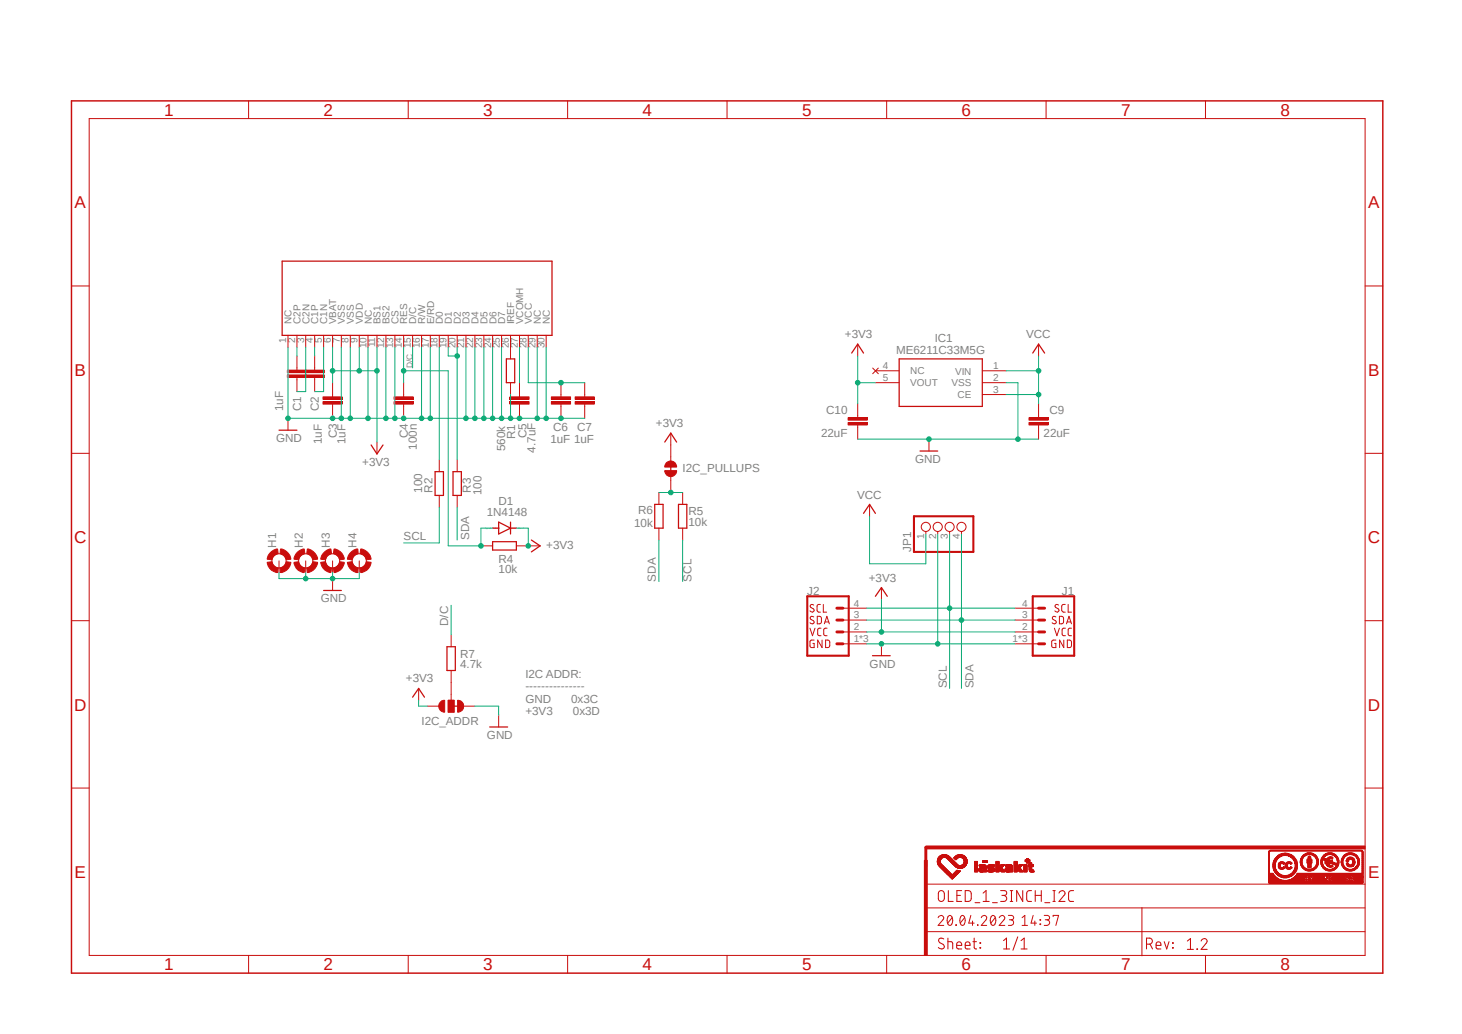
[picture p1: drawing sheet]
<svg xmlns="http://www.w3.org/2000/svg" width="297mm" height="210mm" viewBox="0 0 297 210" stroke-linecap="round" stroke-linejoin="round" font-family="sans-serif">
<defs><g id="words">
<g font-size="3.5" fill="#c90d0c">
<text x="33.4" y="23.5">1</text>
<text x="65.7" y="23.5">2</text>
<text x="98.1" y="23.5">3</text>
<text x="130.6" y="23.5">4</text>
<text x="162.9" y="23.5">5</text>
<text x="195.3" y="23.5">6</text>
<text x="227.8" y="23.5">7</text>
<text x="260.1" y="23.5">8</text>
<text x="15.2" y="42.3">A</text>
<text x="278" y="42.3">A</text>
<text x="15.2" y="76.3">B</text>
<text x="278" y="76.3">B</text>
<text x="15.1" y="110.3">C</text>
<text x="277.9" y="110.3">C</text>
<text x="15.1" y="144.3">D</text>
<text x="277.9" y="144.3">D</text>
<text x="15.2" y="178.3">E</text>
<text x="278" y="178.3">E</text>
<text x="33.4" y="197.1">1</text>
<text x="65.7" y="197.1">2</text>
<text x="98.1" y="197.1">3</text>
<text x="130.6" y="197.1">4</text>
<text x="162.9" y="197.1">5</text>
<text x="195.3" y="197.1">6</text>
<text x="227.8" y="197.1">7</text>
<text x="260.1" y="197.1">8</text>
</g>
<g font-size="2.4" fill="#808080">
<text x="171.7" y="68.7">+3V3</text>
<text x="182" y="72">ME6211C33M5G</text>
<text x="189.9" y="69.6">IC1</text>
<text x="208.5" y="68.7">VCC</text>
<text x="57.5" y="83.5" transform="rotate(-90 57.5 83.5)">1uF</text>
<text x="61.2" y="83.5" transform="rotate(-90 61.2 83.5)">C1</text>
<text x="64.8" y="83.5" transform="rotate(-90 64.8 83.5)">C2</text>
<text x="167.9" y="84">C10</text>
<text x="213.2" y="84">C9</text>
<text x="56.1" y="89.8">GND</text>
<text x="68.4" y="88.9" transform="rotate(-90 68.4 88.9)">C3</text>
<text x="82.8" y="88.9" transform="rotate(-90 82.8 88.9)">C4</text>
<text x="104.7" y="89.2" transform="rotate(-90 104.7 89.2)">R1</text>
<text x="107" y="88.9" transform="rotate(-90 107 88.9)">C5</text>
<text x="112.4" y="87.6">C6</text>
<text x="117.2" y="87.6">C7</text>
<text x="133.3" y="86.8">+3V3</text>
<text x="166.8" y="88.8">22uF</text>
<text x="212" y="88.8">22uF</text>
<text x="65.4" y="90.2" transform="rotate(-90 65.4 90.2)">1uF</text>
<text x="70.2" y="90.2" transform="rotate(-90 70.2 90.2)">1uF</text>
<text x="73.6" y="94.6">+3V3</text>
<text x="84.7" y="91.4" transform="rotate(-90 84.7 91.4)">100n</text>
<text x="102.6" y="91.6" transform="rotate(-90 102.6 91.6)">560k</text>
<text x="108.8" y="91.9" transform="rotate(-90 108.8 91.9)">4.7uF</text>
<text x="111.8" y="90">1uF 1uF</text>
<text x="138.7" y="95.8">I2C_PULLUPS</text>
<text x="185.9" y="94">GND</text>
<text x="85.8" y="100" transform="rotate(-90 85.8 100)">100</text>
<text x="87.8" y="100" transform="rotate(-90 87.8 100)">R2</text>
<text x="95.7" y="100" transform="rotate(-90 95.7 100)">R3</text>
<text x="97.8" y="100.6" transform="rotate(-90 97.8 100.6)">100</text>
<text x="174.1" y="101.3">VCC</text>
<text x="98.9" y="104.9">1N4148</text>
<text x="101.3" y="102.6">D1</text>
<text x="128.8" y="107">10k</text>
<text x="129.6" y="104.4">R6</text>
<text x="139.9" y="106.8">10k</text>
<text x="139.9" y="104.6">R5</text>
<text x="56.1" y="111.3" transform="rotate(-90 56.1 111.3)">H1</text>
<text x="61.6" y="111.3" transform="rotate(-90 61.6 111.3)">H2</text>
<text x="67" y="111.3" transform="rotate(-90 67 111.3)">H3</text>
<text x="72.4" y="111.3" transform="rotate(-90 72.4 111.3)">H4</text>
<text x="82" y="109.7">SCL</text>
<text x="95.3" y="109.7" transform="rotate(-90 95.3 109.7)">SDA</text>
<text x="111" y="111.5">+3V3</text>
<text x="185.1" y="112.1" transform="rotate(-90 185.1 112.1)">JP1</text>
<text x="101.3" y="116.4">10k</text>
<text x="101.3" y="114.3">R4</text>
<text x="133.3" y="118.1" transform="rotate(-90 133.3 118.1)">SDA</text>
<text x="140.5" y="118.1" transform="rotate(-90 140.5 118.1)">SCL</text>
<text x="176.5" y="118.1">+3V3</text>
<text x="65.2" y="122.3">GND</text>
<text x="164" y="120.9">J2</text>
<text x="215.7" y="120.9">J1</text>
<text x="91.1" y="127.2" transform="rotate(-90 91.1 127.2)">D/C</text>
<text x="93.5" y="135.7">4.7k</text>
<text x="93.5" y="133.6">R7</text>
<text x="106.7" y="137.6">I2C ADDR:</text>
<text x="176.7" y="135.6">GND</text>
<text x="82.5" y="138.6">+3V3</text>
<text x="106.7" y="140.2">---------------</text>
<text x="106.7" y="142.7">GND</text>
<text x="116" y="142.7">0x3C</text>
<text x="192.3" y="139.8" transform="rotate(-90 192.3 139.8)">SCL</text>
<text x="197.7" y="139.8" transform="rotate(-90 197.7 139.8)">SDA</text>
<text x="85.6" y="147.3">I2C_ADDR</text>
<text x="106.7" y="145.2">+3V3</text>
<text x="116.4" y="145.2">0x3D</text>
<text x="98.9" y="150.1">GND</text>
</g>
<g font-size="2" fill="#808080">
<text x="59.2" y="65.9" transform="rotate(-90 59.2 65.9)">NC</text>
<text x="61" y="65.9" transform="rotate(-90 61 65.9)">C2P</text>
<text x="62.9" y="65.9" transform="rotate(-90 62.9 65.9)">C2N</text>
<text x="64.6" y="65.9" transform="rotate(-90 64.6 65.9)">C1P</text>
<text x="66.5" y="65.9" transform="rotate(-90 66.5 65.9)">C1N</text>
<text x="68.3" y="65.9" transform="rotate(-90 68.3 65.9)">VBAT</text>
<text x="70.1" y="65.9" transform="rotate(-90 70.1 65.9)">VSS</text>
<text x="71.9" y="65.9" transform="rotate(-90 71.9 65.9)">VSS</text>
<text x="73.7" y="65.9" transform="rotate(-90 73.7 65.9)">VDD</text>
<text x="75.5" y="65.9" transform="rotate(-90 75.5 65.9)">NC</text>
<text x="77.3" y="65.9" transform="rotate(-90 77.3 65.9)">BS1</text>
<text x="79.1" y="65.9" transform="rotate(-90 79.1 65.9)">BS2</text>
<text x="80.9" y="65.9" transform="rotate(-90 80.9 65.9)">CS</text>
<text x="82.7" y="65.9" transform="rotate(-90 82.7 65.9)">RES</text>
<text x="84.5" y="65.9" transform="rotate(-90 84.5 65.9)">D/C</text>
<text x="86.4" y="65.9" transform="rotate(-90 86.4 65.9)">R/W</text>
<text x="88.2" y="65.9" transform="rotate(-90 88.2 65.9)">E/RD</text>
<text x="90" y="65.9" transform="rotate(-90 90 65.9)">D0</text>
<text x="91.8" y="65.9" transform="rotate(-90 91.8 65.9)">D1</text>
<text x="93.6" y="65.9" transform="rotate(-90 93.6 65.9)">D2</text>
<text x="95.4" y="65.9" transform="rotate(-90 95.4 65.9)">D3</text>
<text x="97.2" y="65.9" transform="rotate(-90 97.2 65.9)">D4</text>
<text x="99" y="65.9" transform="rotate(-90 99 65.9)">D5</text>
<text x="100.8" y="65.9" transform="rotate(-90 100.8 65.9)">D6</text>
<text x="102.6" y="65.9" transform="rotate(-90 102.6 65.9)">D7</text>
<text x="104.4" y="65.9" transform="rotate(-90 104.4 65.9)">IREF</text>
<text x="106.3" y="65.9" transform="rotate(-90 106.3 65.9)">VCOMH</text>
<text x="108" y="65.9" transform="rotate(-90 108 65.9)">VCC</text>
<text x="109.9" y="65.9" transform="rotate(-90 109.9 65.9)">NC</text>
<text x="111.7" y="65.9" transform="rotate(-90 111.7 65.9)">NC</text>
<text x="58.2" y="69.6" transform="rotate(-90 58.2 69.6)">1</text>
<text x="60" y="69.6" transform="rotate(-90 60 69.6)">2</text>
<text x="61.8" y="69.6" transform="rotate(-90 61.8 69.6)">3</text>
<text x="63.6" y="69.6" transform="rotate(-90 63.6 69.6)">4</text>
<text x="65.4" y="69.6" transform="rotate(-90 65.4 69.6)">5</text>
<text x="67.2" y="69.6" transform="rotate(-90 67.2 69.6)">6</text>
<text x="69" y="69.6" transform="rotate(-90 69 69.6)">7</text>
<text x="70.8" y="69.6" transform="rotate(-90 70.8 69.6)">8</text>
<text x="72.6" y="69.6" transform="rotate(-90 72.6 69.6)">9</text>
<text x="74.5" y="70.7" transform="rotate(-90 74.5 70.7)">10</text>
<text x="76.2" y="70.6" transform="rotate(-90 76.2 70.6)">11</text>
<text x="78.1" y="70.7" transform="rotate(-90 78.1 70.7)">12</text>
<text x="79.9" y="70.7" transform="rotate(-90 79.9 70.7)">13</text>
<text x="81.7" y="70.7" transform="rotate(-90 81.7 70.7)">14</text>
<text x="83.5" y="70.7" transform="rotate(-90 83.5 70.7)">15</text>
<text x="85.3" y="70.7" transform="rotate(-90 85.3 70.7)">16</text>
<text x="87.1" y="70.7" transform="rotate(-90 87.1 70.7)">17</text>
<text x="88.9" y="70.7" transform="rotate(-90 88.9 70.7)">18</text>
<text x="90.7" y="70.7" transform="rotate(-90 90.7 70.7)">19</text>
<text x="92.5" y="70.7" transform="rotate(-90 92.5 70.7)">20</text>
<text x="94.3" y="70.7" transform="rotate(-90 94.3 70.7)">21</text>
<text x="96.1" y="70.7" transform="rotate(-90 96.1 70.7)">22</text>
<text x="98" y="70.7" transform="rotate(-90 98 70.7)">23</text>
<text x="99.8" y="70.7" transform="rotate(-90 99.8 70.7)">24</text>
<text x="101.6" y="70.7" transform="rotate(-90 101.6 70.7)">25</text>
<text x="103.4" y="70.7" transform="rotate(-90 103.4 70.7)">26</text>
<text x="105.2" y="70.7" transform="rotate(-90 105.2 70.7)">27</text>
<text x="107" y="70.7" transform="rotate(-90 107 70.7)">28</text>
<text x="108.8" y="70.7" transform="rotate(-90 108.8 70.7)">29</text>
<text x="110.6" y="70.7" transform="rotate(-90 110.6 70.7)">30</text>
<text x="179.3" y="75">4</text>
<text x="179.3" y="77.4">5</text>
<text x="184.9" y="76">NC</text>
<text x="194" y="76.1">VIN</text>
<text x="201.8" y="75">1</text>
<text x="201.8" y="77.4">2</text>
<text x="184.9" y="78.4">VOUT</text>
<text x="193.3" y="78.4">VSS</text>
<text x="194.5" y="80.9">CE</text>
<text x="201.8" y="79.8">3</text>
<text x="187.8" y="109.4" transform="rotate(-90 187.8 109.4)">1</text>
<text x="190.2" y="109.4" transform="rotate(-90 190.2 109.4)">2</text>
<text x="192.6" y="109.4" transform="rotate(-90 192.6 109.4)">3</text>
<text x="195" y="109.4" transform="rotate(-90 195 109.4)">4</text>
<text x="173.4" y="125.6">3</text>
<text x="173.4" y="123.2">4</text>
<text x="207.6" y="125.6">3</text>
<text x="207.6" y="123.2">4</text>
<text x="173.4" y="130.4">1*3</text>
<text x="173.4" y="128">2</text>
<text x="205.7" y="130.4">1*3</text>
<text x="207.6" y="128">2</text>
</g>
<text font-size="1.7" fill="#808080" x="83.8" y="74.7" transform="rotate(-90 83.8 74.7)">D/C</text>
<g font-size=".5" fill="#808080">
<text x="98.6" y="107.4">SpiceOrder 1</text>
<text x="103.4" y="107.4">SpiceOrder 2</text>
</g>
</g></defs>
<path d="M14.2 20.2l267.1 177.8M281.3 20.2l-267.1 177.8" fill="none" stroke="#fff" stroke-width=".2"/>
<g fill="none" stroke="#c90d0c" stroke-width=".2">
<path d="M58.5 68.1v2.4M60.3 68.1v2.4M60.3 74.7v.5M60.3 76.7v.4M62.1 68.1v2.4M63.9 68.1v2.4M65.7 68.1v2.4M67.6 68.1v2.4M69.3 68.1v2.4M71.2 68.1v2.4M73 68.1v2.4M74.8 68.1v2.4"/>
<path d="M76.6 68.1v2.4M78.4 68.1v2.4M80.2 68.1v2.4M82 68.1v2.4M83.8 68.1v2.4M85.6 68.1v2.4M87.4 68.1v2.4M89.2 68.1v2.4M91.1 68.1v2.4M92.9 68.1v2.4M94.7 68.1v2.4M96.5 68.1v2.4"/>
<path d="M98.3 68.1v2.4M100.1 68.1v2.4M101.9 68.1v2.4M103.7 68.1v2.4M105.5 68.1v2.4M107.3 68.1v2.4M109.1 68.1v2.4M111 68.1v2.4M58.5 85v2.4"/>
</g>
<path d="M57.3 53h54.8v15.1h-54.8zM56.7 87.4h3.6" fill="none" stroke="#c90d0c" stroke-width=".25"/>
<path d="M58.4 76.2h3.9v.5h-3.9z" fill-rule="evenodd" fill="#c90d0c"/>
<path d="M58.4 76.2h3.9v.5h-3.9z" fill="none" stroke="#c90d0c" stroke-width=".2"/>
<path d="M58.4 75.2h3.9v.5h-3.9z" fill-rule="evenodd" fill="#c90d0c"/>
<path d="M58.4 75.2h3.9v.5h-3.9zM60.3 72.3v2.4M60.3 77.1v2.4M63.9 74.7v.5M63.9 76.7v.4" fill="none" stroke="#c90d0c" stroke-width=".2"/>
<path d="M62 76.2h3.9v.5h-3.9z" fill-rule="evenodd" fill="#c90d0c"/>
<path d="M62 76.2h3.9v.5h-3.9z" fill="none" stroke="#c90d0c" stroke-width=".2"/>
<path d="M62 75.2h3.9v.5h-3.9z" fill-rule="evenodd" fill="#c90d0c"/>
<path d="M62 75.2h3.9v.5h-3.9zM63.9 72.3v2.4M63.9 77.1v2.4M67.6 80.1v.5M67.6 82.1v.4" fill="none" stroke="#c90d0c" stroke-width=".2"/>
<path d="M65.6 81.6h3.9v.5h-3.9z" fill-rule="evenodd" fill="#c90d0c"/>
<path d="M65.6 81.6h3.9v.5h-3.9z" fill="none" stroke="#c90d0c" stroke-width=".2"/>
<path d="M65.6 80.6h3.9v.5h-3.9z" fill-rule="evenodd" fill="#c90d0c"/>
<path d="M67.6 77.7v2.4M65.6 80.6h3.9v.5h-3.9zM67.6 82.5v2.5M82 80.1v.5M82 82.1v.4" fill="none" stroke="#c90d0c" stroke-width=".2"/>
<path d="M80.1 81.6h3.8v.5h-3.8z" fill-rule="evenodd" fill="#c90d0c"/>
<path d="M80.1 81.6h3.8v.5h-3.8z" fill="none" stroke="#c90d0c" stroke-width=".2"/>
<path d="M80.1 80.6h3.8v.5h-3.8z" fill-rule="evenodd" fill="#c90d0c"/>
<path d="M82 77.7v2.4M80.1 80.6h3.8v.5h-3.8zM82 82.5v2.5M105.5 80.1v.5M105.5 82.1v.4" fill="none" stroke="#c90d0c" stroke-width=".2"/>
<path d="M103.6 81.6h3.9v.5h-3.9z" fill-rule="evenodd" fill="#c90d0c"/>
<path d="M103.6 81.6h3.9v.5h-3.9z" fill="none" stroke="#c90d0c" stroke-width=".2"/>
<path d="M103.6 80.6h3.9v.5h-3.9z" fill-rule="evenodd" fill="#c90d0c"/>
<path d="M105.5 77.7v2.4M76.6 89.8v2.4M103.6 80.6h3.9v.5h-3.9zM105.5 82.5v2.5M114 80.1v.5M114 82.1v.4" fill="none" stroke="#c90d0c" stroke-width=".2"/>
<path d="M75.4 90.4l1.2 1.8 1.2-1.8" fill="none" stroke="#c90d0c" stroke-width=".25"/>
<path d="M112 81.6h3.9v.5h-3.9z" fill-rule="evenodd" fill="#c90d0c"/>
<path d="M112 81.6h3.9v.5h-3.9z" fill="none" stroke="#c90d0c" stroke-width=".2"/>
<path d="M112 80.6h3.9v.5h-3.9z" fill-rule="evenodd" fill="#c90d0c"/>
<path d="M114 77.7v2.4M112 80.6h3.9v.5h-3.9zM114 82.5v2.5M118.8 80.1v.5M118.8 82.1v.4" fill="none" stroke="#c90d0c" stroke-width=".2"/>
<path d="M116.8 81.6h3.9v.5h-3.9z" fill-rule="evenodd" fill="#c90d0c"/>
<path d="M116.8 81.6h3.9v.5h-3.9z" fill="none" stroke="#c90d0c" stroke-width=".2"/>
<path d="M116.8 80.6h3.9v.5h-3.9z" fill-rule="evenodd" fill="#c90d0c"/>
<g fill="none" stroke="#c90d0c" stroke-width=".2">
<path d="M103.7 70.5v2.4M103.7 77.7v2.4M118.8 77.7v2.4M174.2 69.9v2.4M211 69.9v2.4M89.2 93.4v2.4M92.9 93.4v2.4M116.8 80.6h3.9v.5h-3.9zM118.8 82.5v2.5M188.7 89.2v2.4M211 84.4v.4M211 86.3v.5"/>
<path d="M89.2 100.6v2.4M92.9 100.6v2.4M97.7 110.9h2.4M104.9 110.9h4.8M133.9 100v2.4M133.9 107.3v2.4M138.7 100v2.4M138.7 107.3v2.4"/>
</g>
<g fill="none" stroke="#c90d0c" stroke-width=".25">
<path d="M102.9 72.9h1.7v4.8h-1.7zM173 71.7l1.2-1.8 1.2 1.8M209.8 71.7l1.2-1.8 1.2 1.8M88.4 95.8h1.7v4.8h-1.7zM92 95.8h1.7v4.8h-1.7zM186.9 91.6h3.6M100.1 110h4.8v1.7h-4.8zM100.1 107.3h1.2M101.3 106l2.4 1.3-2.4 1.2zM103.7 106v2.5M103.7 107.3h1.2M107.9 109.7l1.8 1.2-1.8 1.2"/>
<path d="M133 102.4h1.7v4.9h-1.7zM137.8 102.4h1.7v4.9h-1.7z"/>
</g>
<path d="M209 85.8h3.9v.5h-3.9z" fill-rule="evenodd" fill="#c90d0c"/>
<path d="M209 85.8h3.9v.5h-3.9z" fill="none" stroke="#c90d0c" stroke-width=".2"/>
<path d="M209 84.8h3.9v.5h-3.9z" fill-rule="evenodd" fill="#c90d0c"/>
<path d="M174.2 84.4v.4M174.2 86.3v.5M209 84.8h3.9v.5h-3.9zM211 82v2.4M211 86.8v2.4" fill="none" stroke="#c90d0c" stroke-width=".2"/>
<path d="M172.3 85.8h3.9v.5h-3.9z" fill-rule="evenodd" fill="#c90d0c"/>
<path d="M172.3 85.8h3.9v.5h-3.9z" fill="none" stroke="#c90d0c" stroke-width=".2"/>
<path d="M172.3 84.8h3.9v.5h-3.9z" fill-rule="evenodd" fill="#c90d0c"/>
<g fill="none" stroke="#c90d0c" stroke-width=".2">
<path d="M172.3 84.8h3.9v.5h-3.9zM174.2 82v2.4M174.2 86.8v2.4M176.7 102.4v2.5M179.1 119.3v2.5M188.1 107.9v.6M190.5 107.9v.6M192.9 107.9v.6M195.3 107.9v.6M164.5 127.6l.6 1.5 .5-1.5M165.3 125.3l-.4-.1a.34 .34 0 0 0-.3 .2 .34 .34 0 0 0 .2 .4l.4 .3a.34 .34 0 0 1 .2 .4 .34 .34 0 0 1-.3 .2l-.6-.2M165.3 122.9l-.4-.1a.34 .34 0 0 0-.3 .2 .34 .34 0 0 0 .2 .4l.4 .3a.37 .37 0 0 1 .2 .4 .37 .37 0 0 1-.3 .2l-.6-.2"/>
<path d="M165.4 130h-.5l-.3 .2-.1 1 .2 .3h.7v-.8h-.3M166 125.2h.7a1.22 1.22 0 0 1 .1 1.3l-.1 .2h-.7zM166.7 122.8h-.5l-.2 .3v1l.3 .2h.4M166.8 127.6h-.5l-.2 .3 .1 1 .6 .2M167 130v1.5l-.9-1.5v1.5M167.3 122.8v1.5h.6M167.5 126.7l.5-1.5 .5 1.5M167.6 126.3h.8M167.7 130h.7a1.22 1.22 0 0 1 .1 1.3l-.1 .2h-.7zM168 127.6h-.5l-.2 .3 .1 1 .6 .2M171.2 130.8h4.9M171.2 128.4h4.9"/>
<path d="M171.2 125.9h4.9M171.2 123.5h4.9M179.1 130.8v2.4M206.2 130.8h4.8M206.2 128.4h4.8M206.2 125.9h4.8M206.2 123.5h4.8M214.2 127.6l.5 1.5 .5-1.5M214.5 125.3l-.4-.1a.34 .34 0 0 0-.3 .2 .34 .34 0 0 0 .2 .4l.4 .3a.34 .34 0 0 1 .2 .4 .34 .34 0 0 1-.4 .2l-.5-.2M214.5 130h-.5l-.3 .2v1l.1 .3h.7v-.8h-.3M215.1 122.9l-.4-.1a.34 .34 0 0 0-.4 .2 .34 .34 0 0 0 .2 .4l.5 .3a.37 .37 0 0 1 .1 .4 .37 .37 0 0 1-.3 .2l-.5-.2M215.2 125.2h.7a1.22 1.22 0 0 1 .1 1.3l-.1 .2h-.7z"/>
<path d="M216.1 130v1.5l-.8-1.5v1.5M216.4 122.8h-.5l-.2 .3 .1 1 .3 .2h.3M216.5 127.6h-.6l-.1 .3v1l.7 .2M216.7 126.7l.5-1.5 .5 1.5M216.8 126.3h.8M216.8 130h.7a1.22 1.22 0 0 1 .1 1.3l-.1 .2h-.7zM217 122.8v1.5h.7M217.7 127.6h-.5l-.2 .3v1l.7 .2"/>
<circle cx="188.1" cy="107" r=".93"/>
<circle cx="190.5" cy="107" r=".93"/>
<circle cx="192.9" cy="107" r=".93"/>
<circle cx="195.3" cy="107" r=".93"/>
</g>
<path d="M185.7 104.9h12v7.2h-12zM164 121.1h8.4v12.1h-8.4zM209.8 121.1h8.4v12.1h-8.4z" fill="none" stroke="#c90d0c" stroke-width=".42"/>
<path d="M170 125.9h1.2M170 128.4h1.2M170 130.8h1.2M170 123.5h1.2M211 125.9h1.2M211 128.4h1.2M211 130.8h1.2M211 123.5h1.2" fill="none" stroke="#c90d0c" stroke-width=".59"/>
<path d="M175.4 104.3l1.3-1.9 1.1 1.9M177.2 133.2h3.6M177.8 121.1l1.3-1.8 1.2 1.8" fill="none" stroke="#c90d0c" stroke-width=".25"/>
<path d="M54.8 112.4a2.34 2.34 0 0 1 1.6-.9l.1 .9a1.5 1.5 0 0 0-1.3 1.3l-.9-.1 .2-.8z" fill-rule="evenodd" fill="#c90d0c"/>
<path d="M54.8 112.4a2.34 2.34 0 0 1 1.6-.9l.1 .9a1.5 1.5 0 0 0-1.3 1.3l-.9-.1 .2-.8z" fill="none" stroke="#c90d0c" stroke-width=".2"/>
<path d="M54.3 114.2l.9-.1a1.5 1.5 0 0 0 1.3 1.3l-.1 .9a2.29 2.29 0 0 1-2.1-2.1z" fill-rule="evenodd" fill="#c90d0c"/>
<path d="M54.3 114.2l.9-.1a1.5 1.5 0 0 0 1.3 1.3l-.1 .9a2.29 2.29 0 0 1-2.1-2.1z" fill="none" stroke="#c90d0c" stroke-width=".2"/>
<path d="M56.9 115.4a1.5 1.5 0 0 0 1.3-1.3l.9 .1a2.32 2.32 0 0 1-2.1 2.1z" fill-rule="evenodd" fill="#c90d0c"/>
<path d="M56.9 115.4a1.5 1.5 0 0 0 1.3-1.3l.9 .1a2.32 2.32 0 0 1-2.1 2.1z" fill="none" stroke="#c90d0c" stroke-width=".2"/>
<path d="M57 111.5a2.41 2.41 0 0 1 2.1 2.1l-.9 .1a1.5 1.5 0 0 0-1.3-1.3z" fill-rule="evenodd" fill="#c90d0c"/>
<g fill="none" stroke="#c90d0c" stroke-width=".2">
<path d="M56.7 113.9v2.4M57 111.5a2.41 2.41 0 0 1 2.1 2.1l-.9 .1a1.5 1.5 0 0 0-1.3-1.3z"/>
<circle cx="56.7" cy="113.9" r="1.44"/>
</g>
<path d="M60.2 112.4a2.34 2.34 0 0 1 1.6-.9l.1 .9a1.5 1.5 0 0 0-1.2 1.3l-1-.1z" fill-rule="evenodd" fill="#c90d0c"/>
<path d="M60.2 112.4a2.34 2.34 0 0 1 1.6-.9l.1 .9a1.5 1.5 0 0 0-1.2 1.3l-1-.1z" fill="none" stroke="#c90d0c" stroke-width=".2"/>
<path d="M59.7 114.2l1-.1a1.5 1.5 0 0 0 1.2 1.3l-.1 .9a2.21 2.21 0 0 1-2.1-2.1z" fill-rule="evenodd" fill="#c90d0c"/>
<path d="M59.7 114.2l1-.1a1.5 1.5 0 0 0 1.2 1.3l-.1 .9a2.21 2.21 0 0 1-2.1-2.1z" fill="none" stroke="#c90d0c" stroke-width=".2"/>
<path d="M62.3 115.4a1.5 1.5 0 0 0 1.3-1.3l.9 .1a2.32 2.32 0 0 1-2.1 2.1z" fill-rule="evenodd" fill="#c90d0c"/>
<path d="M62.3 115.4a1.5 1.5 0 0 0 1.3-1.3l.9 .1a2.32 2.32 0 0 1-2.1 2.1z" fill="none" stroke="#c90d0c" stroke-width=".2"/>
<path d="M62.4 111.5a2.42 2.42 0 0 1 2.1 2.1l-.9 .1a1.5 1.5 0 0 0-1.3-1.3z" fill-rule="evenodd" fill="#c90d0c"/>
<g fill="none" stroke="#c90d0c" stroke-width=".2">
<path d="M62.1 113.9v2.4M62.4 111.5a2.42 2.42 0 0 1 2.1 2.1l-.9 .1a1.5 1.5 0 0 0-1.3-1.3z"/>
<circle cx="62.1" cy="113.9" r="1.44"/>
</g>
<path d="M65.7 112.4a2.17 2.17 0 0 1 1.5-.9l.2 .9a1.5 1.5 0 0 0-1.3 1.3l-.9-.1 .2-.8z" fill-rule="evenodd" fill="#c90d0c"/>
<path d="M65.7 112.4a2.17 2.17 0 0 1 1.5-.9l.2 .9a1.5 1.5 0 0 0-1.3 1.3l-.9-.1 .2-.8z" fill="none" stroke="#c90d0c" stroke-width=".2"/>
<path d="M65.2 114.2l.9-.1a1.5 1.5 0 0 0 1.3 1.3l-.2 .9a2.3 2.3 0 0 1-2-2.1z" fill-rule="evenodd" fill="#c90d0c"/>
<path d="M65.2 114.2l.9-.1a1.5 1.5 0 0 0 1.3 1.3l-.2 .9a2.3 2.3 0 0 1-2-2.1z" fill="none" stroke="#c90d0c" stroke-width=".2"/>
<path d="M67.7 115.4a1.5 1.5 0 0 0 1.3-1.3l.9 .1a2.21 2.21 0 0 1-2 2.1z" fill-rule="evenodd" fill="#c90d0c"/>
<path d="M67.7 115.4a1.5 1.5 0 0 0 1.3-1.3l.9 .1a2.21 2.21 0 0 1-2 2.1z" fill="none" stroke="#c90d0c" stroke-width=".2"/>
<path d="M67.9 111.5a2.32 2.32 0 0 1 2 2.1l-.9 .1a1.5 1.5 0 0 0-1.3-1.3z" fill-rule="evenodd" fill="#c90d0c"/>
<g fill="none" stroke="#c90d0c" stroke-width=".2">
<path d="M67.6 113.9v2.4M67.9 111.5a2.32 2.32 0 0 1 2 2.1l-.9 .1a1.5 1.5 0 0 0-1.3-1.3z"/>
<circle cx="67.6" cy="113.9" r="1.44"/>
</g>
<path d="M71.1 112.4a2.15 2.15 0 0 1 1.6-.9l.1 .9a1.5 1.5 0 0 0-1.3 1.3l-.9-.1 .2-.8z" fill-rule="evenodd" fill="#c90d0c"/>
<path d="M71.1 112.4a2.15 2.15 0 0 1 1.6-.9l.1 .9a1.5 1.5 0 0 0-1.3 1.3l-.9-.1 .2-.8z" fill="none" stroke="#c90d0c" stroke-width=".2"/>
<path d="M70.6 114.2l.9-.1a1.5 1.5 0 0 0 1.3 1.3l-.1 .9a2.29 2.29 0 0 1-2.1-2.1z" fill-rule="evenodd" fill="#c90d0c"/>
<path d="M70.6 114.2l.9-.1a1.5 1.5 0 0 0 1.3 1.3l-.1 .9a2.29 2.29 0 0 1-2.1-2.1z" fill="none" stroke="#c90d0c" stroke-width=".2"/>
<path d="M73.2 115.4a1.5 1.5 0 0 0 1.2-1.3l1 .1a2.32 2.32 0 0 1-2.1 2.1z" fill-rule="evenodd" fill="#c90d0c"/>
<path d="M73.2 115.4a1.5 1.5 0 0 0 1.2-1.3l1 .1a2.32 2.32 0 0 1-2.1 2.1z" fill="none" stroke="#c90d0c" stroke-width=".2"/>
<path d="M73.3 111.5a2.41 2.41 0 0 1 2.1 2.1l-1 .1a1.5 1.5 0 0 0-1.2-1.3z" fill-rule="evenodd" fill="#c90d0c"/>
<g fill="none" stroke="#c90d0c" stroke-width=".2">
<path d="M67.6 117.5v2.4M73 113.9v2.4M73.3 111.5a2.41 2.41 0 0 1 2.1 2.1l-1 .1a1.5 1.5 0 0 0-1.2-1.3z"/>
<circle cx="73" cy="113.9" r="1.44"/>
</g>
<path d="M65.7 119.9h3.6" fill="none" stroke="#c90d0c" stroke-width=".25"/>
<path d="M187.8 174.8h.6v19.3h-.6z" fill-rule="evenodd" fill="#c90d0c"/>
<path d="M187.8 174.8h.6v19.3h-.6z" fill="none" stroke="#c90d0c" stroke-width=".2"/>
<path d="M188.1 171.8h89.2v.6h-89.2z" fill-rule="evenodd" fill="#c90d0c"/>
<g fill="none" stroke="#c90d0c" stroke-width=".2">
<path d="M188.1 171.8h89.2v.6h-89.2zM190.4 175.1h.7M190.4 175l.7 .1M190.4 175h.6M190.4 174.9h.6M190.4 174.8h.7M190.5 175.5h.7M190.5 175.4h.7M190.5 175.4h.6M190.5 175.3h.6M190.5 175.2h.6M190.5 174.8h.6"/>
<path d="M190.5 174.7h.6M190.5 174.6h.6M190.5 174.5h.7M190.5 174.4h.8M190.6 175.7h.8M190.6 175.6h.7M190.6 174.4h.7M190.6 175.7h.9M190.6 174.2h.9M190.6 174.2h1M190.6 174.2h1.1M190.7 175.8l.9 .1"/>
<path d="M190.7 175.8h.8M190.7 174.1h2.3M190.8 175.9h.8M190.8 174.1h2.2M190.8 176h.9M190.8 174h2.1M190.8 173.9h2.1M190.9 176.1h1M190.9 176h.9M190.9 173.9h1.9M191 176.1h.9M191 173.9h1.7"/>
<path d="M191 173.8h1.7M191.1 176.2h.8M191.1 176.2h.9M191.1 176.3l1 .1M191.1 176.3h.9M191.1 173.7h1.4M191.2 174.5l-.7 .1M191.2 173.7h1.3M191.3 176.4h.9M191.3 176.5h.9M191.4 176.5h.9M191.4 173.7h.9"/>
<path d="M191.4 173.6h.9M191.4 176.6h1M191.4 174.3h-.8M191.5 176.7h.9M191.5 173.6h.7M191.6 176.7h.8M191.6 176.7h.9M191.6 176.8l1 .1M191.6 176.8h.9M191.8 176.9h.9M191.8 177h.9M191.9 177h.9"/>
<path d="M191.9 177h.8M191.9 177.1h.9M192 177.2h.9M192 177.2h1M192 174.2h1.1M192.1 177.2h.9M192.1 174.2h1M192.2 177.3h.8M192.2 177.3l.9 .1M192.2 174.2h.9M192.3 177.4h.9M192.3 174.3h1"/>
<path d="M192.3 177.5h.9M192.4 177.5h.9M192.4 174.4h.9M192.4 177.6h1M192.5 174.5h.9M192.5 177.7h.9M192.6 177.7h.8M192.6 174.5l.9 .1M192.6 177.8h1.7M192.7 177.8h1.5M192.7 174.7h.9M192.7 174.6h.8"/>
<path d="M192.8 174.8h.9M192.8 174.7h.8M192.8 177.9h1.3M192.8 174.8h1M192.9 178h1.1M192.9 178h1.2M192.9 174.9h.9M193 178.1h.9M193 178.1h1M193 174.9h.8M193 175h.9M193.1 178.2h.7"/>
<path d="M193.1 175l.9 .1M193.2 178.3h.6M193.2 175.1h.9M193.2 178.4h.5M193.2 178.3h.5M193.2 175.2h.9M193.3 175.2h.8M193.3 178.4h.3M193.3 175.3h.9M193.3 178.5h.2M193.3 175.3h1M193.4 178.6h.1"/>
<path d="M193.4 178.5h.1M193.4 175.4h1M193.4 175.4h.9M193.5 177.7h.8M193.5 177.7h.9M193.5 175.5h.9M193.6 177.5h.9M193.6 175.6h.9M193.7 177.5h.8M193.7 175.6h.9M193.7 177.5h.9M193.7 175.7h.9"/>
<path d="M193.8 177.4h.8M193.8 177.4h.9M193.8 175.7h.9M193.8 174.3h.8M193.8 174.2h.9M193.8 174.2h1M193.8 174.2h1.1M193.8 175.8h2.4M193.8 175.8h1.1M193.9 177.3h.8M193.9 174.4h.5M193.9 174.1h2.3"/>
<path d="M193.9 177.2h.9M193.9 175.9h2.2M194 177.2h.9M194 174.5h.4M194 176h2.1M194 175.9h2.1M194 174h2.1M194 173.9h2.1M194.1 176h1.9M194.1 174.5h.2M194.1 176.1h1.9M194.1 174.6h.1"/>
<path d="M194.1 177h.9M194.1 173.9h1.9M194.2 177h.9M194.2 176.1h1.7M194.2 173.9h1.7M194.2 176.9h.9M194.2 173.8h1.7M194.3 176.9h.8M194.4 176.2h1.4M194.4 173.7h1.3M194.4 176.8h.1M194.4 176.7h.1"/>
<path d="M194.4 176.2h1.3M194.4 177.6h-.9M194.5 176.3h1.1M194.6 173.7h.9M194.6 173.6h.9M194.7 173.6h.7M194.9 176.4h.3M194.9 177.1h-.8M195.2 174.2h1.1M195.2 175.8h1M195.3 174.2h1M195.4 175.7h.9"/>
<path d="M195.4 174.2h.9M195.5 174.3h.8M195.5 175.6h.8M195.6 174.4h.7M195.7 175.5h.6M195.7 175.5h.7M195.7 174.5h.7M195.7 175.4h.7M195.7 174.6h.8M195.8 174.7h.7M195.8 175.3h.7M195.8 175.2h.7"/>
<path d="M195.8 174.8h.7M195.9 175.1h.5M195.9 175h.5M195.9 175h.6M195.9 174.9h.6M195.9 174.9h.5M196.3 175.6h-.7M196.5 175.3h-.8M198 177.1h.6M198 177h.6M198 176.9h.6M198 176.8h.6"/>
<path d="M198 176.7h.6M198 176.6h.6M198 176.5h.6M198 176.4h.6M198 176.3h.6M198 176.2h.6M198 176.1h.6M198 176h.6M198 175.9h.6M198 175.8h.6M198 175.7h.6M198 175.6h.6"/>
<path d="M198 175.5h.6M198 175.4h.6M198 175.3h.6M198 175.2h.6M198 175.1h.6M198 175h.6M198.8 176.8h1.6M198.8 176.7h.7M198.8 176.7h.6M198.8 176.5h.8M198.9 176.9h1.5M198.9 176.5h1.5"/>
<path d="M198.9 176.4h1.5M198.9 177h1.5M198.9 175.8l1.4 .1M198.9 175.8h1.3M198.9 175.7h1.3M199 177h1.4M199 176h1.4M199 175.9h1.4M199.1 177.1h1.3M199.1 176.1h.2M199.1 176.3h1.3M199.1 176.1h.1"/>
<path d="M199.1 175.6h1M199.2 177.2h.4M199.2 176.2h1.2M199.2 175.6h.7M199.4 176.6h-.6M199.6 176.7h.8M199.6 175.2h1M199.6 175.1h1M199.6 175h1M199.6 174.9h1M199.6 174.8h1M199.7 176.7h.7"/>
<path d="M199.7 176.1h.7M199.8 176.1h.6M199.8 176.7h.6M199.8 176.6h.6M199.8 176.5h.6M199.8 176.2h.6M200.6 177h1.4M200.6 176.9h1.5M200.6 176.1h.9M200.6 176.1h.7M200.6 176h.7M200.7 177h1.2"/>
<path d="M200.7 176.8h1.4M200.7 176.3h1.2M200.7 176.2h1.1M200.7 176.2h1M200.7 176h1.3M200.7 175.9h1.3M200.7 176.7h1.4M200.7 176.7h.6M200.7 176.3h1.3M200.7 177.1h1.1M200.7 176.4h1.4M200.7 175.8h1.3"/>
<path d="M200.8 176.7h.1M200.8 176.6h.1M200.8 175.7h1.3M200.9 176.5h1.2M200.9 176.4h1.2M201 176.5h1.1M201 175.6h.9M201 177.2h.5M201.1 175.6h.7M201.3 176.6h.8M201.4 176.7h.7M201.5 176.7h.6"/>
<path d="M201.6 176h.3M201.7 176.1h.2M202 175.8l-1.3 .1M202.4 177.1h.5M202.4 177h.5M202.4 176.9h.5M202.4 176.8h.5M202.4 176.7h.6M202.4 176.7h1.4M202.4 176.6h1.4M202.4 176.5h1.4M202.4 176.5h1.3"/>
<path d="M202.4 176.4h1.3M202.4 176.4h1.2M202.4 176.3l1.2 .1M202.4 176.3h1.1M202.4 176.2h1.1M202.4 176.1h1.2M202.4 176.1h1.3M202.4 176h1.4M202.4 176h.5M202.4 175.9h.5M202.4 175.8h.5M202.4 175.7h.5"/>
<path d="M202.4 175.6h.5M202.4 175.5h.5M202.4 175.4h.5M202.4 175.3h.5M202.4 175.2h.5M202.4 175.1h.5M202.4 175h.5M203 176h.8M203.1 175.9h.7M203.1 175.9h.8M203.1 176.7h.8M203.2 176.7h.7"/>
<path d="M203.2 176.8l.8 .1M203.2 176.8h.7M203.2 175.8h.8M203.2 175.7h.8M203.3 176.9h.7M203.3 175.7h.8M203.4 177h.7M203.4 177h.6M203.4 175.6h.7M203.4 177.1h.7M204 175.8l-.8 .1M204.2 176.7h.7"/>
<path d="M204.2 176.7h.6M204.2 176.8h1.5M204.2 176.5h.7M204.2 176.5h1.5M204.2 176.4h1.5M204.3 177h1.4M204.3 176.9h1.4M204.3 176.4h1.4M204.3 175.9h1.4M204.3 175.8h1.4M204.3 175.8h1.3M204.3 175.7h1.3"/>
<path d="M204.3 175.7h1.2M204.3 176h1.4M204.3 176.1h.3M204.4 177.1h1.3M204.4 176.1h.1M204.4 176.3h1.3M204.4 175.6h1M204.5 176.2h1.2M204.6 177.2h.4M204.6 175.6h.7M204.8 176.6h-.6M205 176.7h.7"/>
<path d="M205.1 176.7h.6M205.1 176.1h.6M205.1 176.6h.6M205.1 176.5h.6M205.1 176.2h.6M206 177.1h.6M206 177h.6M206 176.9h.6M206 176.8h.6M206 176.7h.7M206 176.6h1.4M206 176.5h1.4"/>
<path d="M206 176.4h1.3M206 176.3l1.3 .1M206 176.3h1.2M206 176.2h1.2M206 176.1h1.3M206 176.1h1.4M206 176h1.4M206 176h.6M206 175.9h.6M206 175.8h.6M206 175.7h.6M206 175.6h.6"/>
<path d="M206 175.5h.6M206 175.4h.6M206 175.3h.6M206 175.2h.6M206 175.1h.6M206 175h.6M206.7 176h.7M206.8 175.9h.7M206.8 175.9h.8M206.8 176.7h.8M206.8 176.7h.7M206.9 176.8l.8 .1"/>
<path d="M206.9 176.8h.7M206.9 175.8h.7M206.9 175.7h.8M207 177h.8M207 177h.7M207 176.9h.7M207 175.7h.8M207.1 177h.8M207.1 175.6h.7M207.1 177.1h.8M207.6 175.8l-.8 .1M208 177.1h.6"/>
<path d="M208 177h.6M208 176.9h.6M208 176.8h.6M208 176.7h.6M208 176.6h.6M208 176.5h.6M208 176.4h.6M208 176.3h.6M208 176.2h.6M208 176.1h.6M208 176h.6M208 175.9h.6"/>
<path d="M208 175.8h.6M208 175.7h.6M208 175.6h.6M208.3 175h.9M208.3 174.9h.9M208.3 174.8h.9M208.3 174.7h.9M208.3 174.6h.9M208.5 175.3h.5M208.5 175.2h.5M208.5 175.1h.5M208.5 175h.5"/>
<path d="M208.5 174.5h.5M208.5 174.4h.5M208.9 176h1M208.9 175.9h1M208.9 175.8h1M208.9 175.7h1M208.9 175.6h1M209 175.6h.9M209.1 176.7h.9M209.1 176.7h.5M209.1 176.6h.5M209.1 176.5h.5"/>
<path d="M209.1 176.4h.5M209.1 176.3h.5M209.1 176.2h.5M209.1 176.1h.5M209.1 175.5h.5M209.1 175.4h.5M209.1 175.3h.5M209.1 176.8h.9M209.2 177h.9M209.2 177h.8M209.2 176.9h.8M209.3 177.1h.8"/>
<path d="M209.5 177.2h.4M257.8 179.3l19.1 .1zM257.8 179.2l19.1 .1zM257.8 179.2h19.1zM257.8 179.1l19.1 .1zM257.8 179l19.1 .1zM257.8 178.9l7.2 .1zM257.8 179.3h19.1M257.8 179.2h19.1M257.8 179.1h19.1M257.8 179h19.1M257.8 179h7.2"/>
<path d="M257.8 179.4h19.1"/>
</g>
<path d="M265.6 178.9l.6 .1z" fill-rule="evenodd" fill="#c90d0c"/>
<path d="M265.6 178.9l.6 .1zM266.5 178.9l2.6 .1zM266.5 179h2.6" fill="none" stroke="#c90d0c" stroke-width=".2"/>
<path d="M269.4 178.9l.3 .1z" fill-rule="evenodd" fill="#c90d0c"/>
<path d="M269.4 178.9l.3 .1z" fill="none" stroke="#c90d0c" stroke-width=".2"/>
<path d="M270 178.9l.4 .1z" fill-rule="evenodd" fill="#c90d0c"/>
<path d="M270 178.9l.4 .1zM270.8 178.9l2.6 .1zM270.8 179h2.6" fill="none" stroke="#c90d0c" stroke-width=".2"/>
<path d="M273.9 178.9l.2 .1z" fill-rule="evenodd" fill="#c90d0c"/>
<path d="M273.9 178.9l.2 .1z" fill="none" stroke="#c90d0c" stroke-width=".2"/>
<path d="M274.4 178.9l.5 .1z" fill-rule="evenodd" fill="#c90d0c"/>
<path d="M274.4 178.9l.5 .1z" fill="none" stroke="#c90d0c" stroke-width=".2"/>
<path d="M275.2 178.9l1.7 .1z" fill-rule="evenodd" fill="#c90d0c"/>
<path d="M257.8 178.9l7.2 .1zM257.8 178.9h7.2M275.2 178.9l1.7 .1z" fill="none" stroke="#c90d0c" stroke-width=".2"/>
<path d="M265.7 178.9l.5 .1z" fill-rule="evenodd" fill="#c90d0c"/>
<path d="M265.7 178.9l.5 .1zM266.5 178.9l2.6 .1zM266.5 178.9h2.6" fill="none" stroke="#c90d0c" stroke-width=".2"/>
<path d="M269.3 178.9l.4 .1z" fill-rule="evenodd" fill="#c90d0c"/>
<path d="M269.3 178.9l.4 .1z" fill="none" stroke="#c90d0c" stroke-width=".2"/>
<path d="M270 178.9l.3 .1z" fill-rule="evenodd" fill="#c90d0c"/>
<path d="M270 178.9l.3 .1zM270.9 178.9l2.4 .1zM270.9 178.9h2.4" fill="none" stroke="#c90d0c" stroke-width=".2"/>
<path d="M274 178.9l.1 .1z" fill-rule="evenodd" fill="#c90d0c"/>
<path d="M274 178.9l.1 .1z" fill="none" stroke="#c90d0c" stroke-width=".2"/>
<path d="M274.4 178.9l.4 .1z" fill-rule="evenodd" fill="#c90d0c"/>
<path d="M274.4 178.9l.4 .1z" fill="none" stroke="#c90d0c" stroke-width=".2"/>
<path d="M275.2 178.9l1.7 .1z" fill-rule="evenodd" fill="#c90d0c"/>
<path d="M257.8 178.8l7.2 .1zM257.8 178.9h7.2M275.2 178.9l1.7 .1z" fill="none" stroke="#c90d0c" stroke-width=".2"/>
<path d="M265.8 178.8l.4 .1z" fill-rule="evenodd" fill="#c90d0c"/>
<path d="M265.8 178.8l.4 .1zM266.5 178.8l2.6 .1zM266.5 178.9h2.6" fill="none" stroke="#c90d0c" stroke-width=".2"/>
<path d="M269.3 178.8l.4 .1z" fill-rule="evenodd" fill="#c90d0c"/>
<path d="M269.3 178.8l.4 .1z" fill="none" stroke="#c90d0c" stroke-width=".2"/>
<path d="M270 178.8l.3 .1z" fill-rule="evenodd" fill="#c90d0c"/>
<path d="M270 178.8l.3 .1zM271 178.8l2.3 .1zM271 178.9h2.3" fill="none" stroke="#c90d0c" stroke-width=".2"/>
<path d="M274 178.8l.1 .1z" fill-rule="evenodd" fill="#c90d0c"/>
<path d="M274 178.8l.1 .1z" fill="none" stroke="#c90d0c" stroke-width=".2"/>
<path d="M274.4 178.8l.4 .1z" fill-rule="evenodd" fill="#c90d0c"/>
<path d="M274.4 178.8l.4 .1z" fill="none" stroke="#c90d0c" stroke-width=".2"/>
<path d="M275.2 178.8l1.7 .1z" fill-rule="evenodd" fill="#c90d0c"/>
<path d="M257.8 178.8l2.9 .1zM257.8 178.8h2.9M261.5 178.8l3.5 .1zM261.5 178.8h3.5M275.2 178.8l1.7 .1z" fill="none" stroke="#c90d0c" stroke-width=".2"/>
<path d="M265.8 178.8l.4 .1z" fill-rule="evenodd" fill="#c90d0c"/>
<path d="M265.8 178.8l.4 .1zM266.5 178.8l2.6 .1zM266.5 178.8h2.6" fill="none" stroke="#c90d0c" stroke-width=".2"/>
<path d="M269.4 178.8l.2 .1z" fill-rule="evenodd" fill="#c90d0c"/>
<path d="M269.4 178.8l.2 .1z" fill="none" stroke="#c90d0c" stroke-width=".2"/>
<path d="M270 178.8l.3 .1z" fill-rule="evenodd" fill="#c90d0c"/>
<path d="M270 178.8l.3 .1zM271 178.8l2.2 .1zM271 178.8h2.2" fill="none" stroke="#c90d0c" stroke-width=".2"/>
<path d="M274.1 178.8l.1 .1z" fill-rule="evenodd" fill="#c90d0c"/>
<path d="M274.1 178.8l.1 .1z" fill="none" stroke="#c90d0c" stroke-width=".2"/>
<path d="M274.4 178.8l.4 .1z" fill-rule="evenodd" fill="#c90d0c"/>
<path d="M274.4 178.8l.4 .1z" fill="none" stroke="#c90d0c" stroke-width=".2"/>
<path d="M275.1 178.8l1.8 .1z" fill-rule="evenodd" fill="#c90d0c"/>
<path d="M257.8 178.7l2.6 .1zM257.8 178.8h2.6M261.7 178.7l3.3 .1zM261.7 178.8h3.3M275.1 178.8l1.8 .1z" fill="none" stroke="#c90d0c" stroke-width=".2"/>
<path d="M265.9 178.7l.3 .1z" fill-rule="evenodd" fill="#c90d0c"/>
<path d="M265.9 178.7l.3 .1zM266.5 178.7l2.6 .1zM266.5 178.8h2.6" fill="none" stroke="#c90d0c" stroke-width=".2"/>
<path d="M269.3 178.7l.3 .1z" fill-rule="evenodd" fill="#c90d0c"/>
<path d="M269.3 178.7l.3 .1z" fill="none" stroke="#c90d0c" stroke-width=".2"/>
<path d="M270 178.7l.2 .1z" fill-rule="evenodd" fill="#c90d0c"/>
<path d="M270 178.7l.2 .1zM271.1 178.7l2.1 .1zM271.1 178.8h2.1" fill="none" stroke="#c90d0c" stroke-width=".2"/>
<path d="M274.1 178.7l.1 .1z" fill-rule="evenodd" fill="#c90d0c"/>
<path d="M274.1 178.7l.1 .1z" fill="none" stroke="#c90d0c" stroke-width=".2"/>
<path d="M274.4 178.7l.4 .1z" fill-rule="evenodd" fill="#c90d0c"/>
<path d="M274.4 178.7l.4 .1z" fill="none" stroke="#c90d0c" stroke-width=".2"/>
<path d="M275.1 178.7l1.8 .1z" fill-rule="evenodd" fill="#c90d0c"/>
<path d="M257.7 178.7l2.6 .1zM257.7 178.7h2.6M261.9 178.7l3.1 .1zM261.9 178.7h3.1M275.1 178.7l1.8 .1z" fill="none" stroke="#c90d0c" stroke-width=".2"/>
<path d="M265.2 178.7l.4 .1z" fill-rule="evenodd" fill="#c90d0c"/>
<path d="M265.2 178.7l.4 .1z" fill="none" stroke="#c90d0c" stroke-width=".2"/>
<path d="M265.9 178.7l.3 .1z" fill-rule="evenodd" fill="#c90d0c"/>
<path d="M265.9 178.7l.3 .1zM266.5 178.7l2.6 .1zM266.5 178.7h2.6" fill="none" stroke="#c90d0c" stroke-width=".2"/>
<path d="M269.3 178.7l.3 .1z" fill-rule="evenodd" fill="#c90d0c"/>
<path d="M269.3 178.7l.3 .1z" fill="none" stroke="#c90d0c" stroke-width=".2"/>
<path d="M270 178.7l.2 .1z" fill-rule="evenodd" fill="#c90d0c"/>
<path d="M270 178.7l.2 .1z" fill="none" stroke="#c90d0c" stroke-width=".2"/>
<path d="M270.5 178.7l.3 .1z" fill-rule="evenodd" fill="#c90d0c"/>
<path d="M270.5 178.7l.3 .1zM271.1 178.7l2.1 .1zM271.1 178.7h2.1" fill="none" stroke="#c90d0c" stroke-width=".2"/>
<path d="M273.5 178.7l.3 .1z" fill-rule="evenodd" fill="#c90d0c"/>
<path d="M273.5 178.7l.3 .1z" fill="none" stroke="#c90d0c" stroke-width=".2"/>
<path d="M274.1 178.7l.1 .1z" fill-rule="evenodd" fill="#c90d0c"/>
<path d="M274.1 178.7l.1 .1z" fill="none" stroke="#c90d0c" stroke-width=".2"/>
<path d="M275.1 178.7l1.8 .1z" fill-rule="evenodd" fill="#c90d0c"/>
<path d="M257.8 178.6l2.3 .1zM257.8 178.7h2.3M262.1 178.6l2.9 .1zM262.1 178.7h2.9M275.1 178.7l1.8 .1z" fill="none" stroke="#c90d0c" stroke-width=".2"/>
<path d="M265.2 178.6l.4 .1z" fill-rule="evenodd" fill="#c90d0c"/>
<path d="M265.2 178.6l.4 .1z" fill="none" stroke="#c90d0c" stroke-width=".2"/>
<path d="M265.9 178.6l.3 .1z" fill-rule="evenodd" fill="#c90d0c"/>
<path d="M265.9 178.6l.3 .1zM266.5 178.6l2.6 .1zM266.5 178.7h2.6" fill="none" stroke="#c90d0c" stroke-width=".2"/>
<path d="M269.4 178.6l.1 .1z" fill-rule="evenodd" fill="#c90d0c"/>
<path d="M269.4 178.6l.1 .1z" fill="none" stroke="#c90d0c" stroke-width=".2"/>
<path d="M270 178.6l.2 .1z" fill-rule="evenodd" fill="#c90d0c"/>
<path d="M270 178.6l.2 .1z" fill="none" stroke="#c90d0c" stroke-width=".2"/>
<path d="M270.5 178.6l.3 .1z" fill-rule="evenodd" fill="#c90d0c"/>
<path d="M270.5 178.6l.3 .1zM271.1 178.6l2.1 .1zM271.1 178.7h2.1" fill="none" stroke="#c90d0c" stroke-width=".2"/>
<path d="M273.5 178.6l.3 .1z" fill-rule="evenodd" fill="#c90d0c"/>
<path d="M273.5 178.6l.3 .1z" fill="none" stroke="#c90d0c" stroke-width=".2"/>
<path d="M274.1 178.6l.1 .1z" fill-rule="evenodd" fill="#c90d0c"/>
<path d="M274.1 178.6l.1 .1z" fill="none" stroke="#c90d0c" stroke-width=".2"/>
<path d="M275.1 178.6l1.8 .1z" fill-rule="evenodd" fill="#c90d0c"/>
<path d="M257.8 178.6l2.2 .1zM257.8 178.6h2.2M262.2 178.6l2.8 .1zM262.2 178.6h2.8M275.1 178.6l1.8 .1z" fill="none" stroke="#c90d0c" stroke-width=".2"/>
<path d="M265.2 178.6l.4 .1z" fill-rule="evenodd" fill="#c90d0c"/>
<path d="M265.2 178.6l.4 .1z" fill="none" stroke="#c90d0c" stroke-width=".2"/>
<path d="M265.9 178.6l.3 .1z" fill-rule="evenodd" fill="#c90d0c"/>
<path d="M265.9 178.6l.3 .1zM266.5 178.6l2.6 .1zM266.5 178.6h2.6" fill="none" stroke="#c90d0c" stroke-width=".2"/>
<path d="M269.4 178.6l.1 .1z" fill-rule="evenodd" fill="#c90d0c"/>
<path d="M269.4 178.6l.1 .1z" fill="none" stroke="#c90d0c" stroke-width=".2"/>
<path d="M270 178.6l.2 .1z" fill-rule="evenodd" fill="#c90d0c"/>
<path d="M270 178.6l.2 .1z" fill="none" stroke="#c90d0c" stroke-width=".2"/>
<path d="M270.4 178.6l.4 .1z" fill-rule="evenodd" fill="#c90d0c"/>
<path d="M270.4 178.6l.4 .1zM271.1 178.6l2.1 .1zM271.1 178.6h2.1" fill="none" stroke="#c90d0c" stroke-width=".2"/>
<path d="M273.5 178.6l.3 .1z" fill-rule="evenodd" fill="#c90d0c"/>
<path d="M273.5 178.6l.3 .1z" fill="none" stroke="#c90d0c" stroke-width=".2"/>
<path d="M274.2 178.6v.1z" fill-rule="evenodd" fill="#c90d0c"/>
<path d="M274.2 178.6v.1z" fill="none" stroke="#c90d0c" stroke-width=".2"/>
<path d="M275.1 178.6l1.8 .1z" fill-rule="evenodd" fill="#c90d0c"/>
<path d="M257.8 178.6h2.1zM257.8 178.6h2.1M262.3 178.6h2.7zM262.3 178.6h2.7M275.1 178.6l1.8 .1z" fill="none" stroke="#c90d0c" stroke-width=".2"/>
<path d="M265.2 178.6h.4z" fill-rule="evenodd" fill="#c90d0c"/>
<path d="M265.2 178.6h.4z" fill="none" stroke="#c90d0c" stroke-width=".2"/>
<path d="M265.9 178.6h.3z" fill-rule="evenodd" fill="#c90d0c"/>
<path d="M265.9 178.6h.3zM266.5 178.6h2.6zM266.5 178.6h2.6" fill="none" stroke="#c90d0c" stroke-width=".2"/>
<path d="M269.3 178.6h.2z" fill-rule="evenodd" fill="#c90d0c"/>
<path d="M269.3 178.6h.2z" fill="none" stroke="#c90d0c" stroke-width=".2"/>
<path d="M270 178.6h.2z" fill-rule="evenodd" fill="#c90d0c"/>
<path d="M270 178.6h.2z" fill="none" stroke="#c90d0c" stroke-width=".2"/>
<path d="M270.4 178.6h.4z" fill-rule="evenodd" fill="#c90d0c"/>
<path d="M270.4 178.6h.4zM271.1 178.6h2.1zM271.1 178.6h2.1" fill="none" stroke="#c90d0c" stroke-width=".2"/>
<path d="M273.5 178.6h.2z" fill-rule="evenodd" fill="#c90d0c"/>
<path d="M273.5 178.6h.2z" fill="none" stroke="#c90d0c" stroke-width=".2"/>
<path d="M274.2 178.6h.1" fill="none" stroke="#c90d0c" stroke-width=".2"/>
<path d="M275 178.6h1.9z" fill-rule="evenodd" fill="#c90d0c"/>
<path d="M257.8 178.5l2 .1zM257.8 178.6h2M262.4 178.5l2.6 .1zM262.4 178.6h2.6M275 178.6h1.9z" fill="none" stroke="#c90d0c" stroke-width=".2"/>
<path d="M265.2 178.5l.4 .1z" fill-rule="evenodd" fill="#c90d0c"/>
<path d="M265.2 178.5l.4 .1z" fill="none" stroke="#c90d0c" stroke-width=".2"/>
<path d="M265.9 178.5l.3 .1z" fill-rule="evenodd" fill="#c90d0c"/>
<path d="M265.9 178.5l.3 .1zM266.6 178.5l2.4 .1zM266.6 178.6h2.4" fill="none" stroke="#c90d0c" stroke-width=".2"/>
<path d="M269.3 178.5l.1 .1z" fill-rule="evenodd" fill="#c90d0c"/>
<path d="M269.3 178.5l.1 .1z" fill="none" stroke="#c90d0c" stroke-width=".2"/>
<path d="M270 178.5l.1 .1z" fill-rule="evenodd" fill="#c90d0c"/>
<path d="M270 178.5l.1 .1z" fill="none" stroke="#c90d0c" stroke-width=".2"/>
<path d="M270.4 178.5l.4 .1z" fill-rule="evenodd" fill="#c90d0c"/>
<path d="M270.4 178.5l.4 .1zM271.1 178.5l2.5 .1zM271.1 178.6h2.5" fill="none" stroke="#c90d0c" stroke-width=".2"/>
<path d="M274.1 178.5l.1 .1z" fill-rule="evenodd" fill="#c90d0c"/>
<path d="M274.1 178.5l.1 .1z" fill="none" stroke="#c90d0c" stroke-width=".2"/>
<path d="M275 178.5l1.9 .1z" fill-rule="evenodd" fill="#c90d0c"/>
<path d="M275 178.5l1.9 .1z" fill="none" stroke="#c90d0c" stroke-width=".2"/>
<path d="M257.8 178.4l1.9 .1z" fill-rule="evenodd" fill="#c90d0c"/>
<path d="M257.8 178.4l1.9 .1zM262.4 178.4l2.6 .1zM262.4 178.5h2.6" fill="none" stroke="#c90d0c" stroke-width=".2"/>
<path d="M265.9 178.4l.3 .1z" fill-rule="evenodd" fill="#c90d0c"/>
<path d="M265.9 178.4l.3 .1zM266.6 178.4l2.4 .1zM266.6 178.5h2.4" fill="none" stroke="#c90d0c" stroke-width=".2"/>
<path d="M269.3 178.4l.1 .1z" fill-rule="evenodd" fill="#c90d0c"/>
<path d="M269.3 178.4l.1 .1z" fill="none" stroke="#c90d0c" stroke-width=".2"/>
<path d="M270 178.4l.1 .1z" fill-rule="evenodd" fill="#c90d0c"/>
<path d="M270 178.4l.1 .1zM270.4 178.4l3 .1zM270.4 178.5h3" fill="none" stroke="#c90d0c" stroke-width=".2"/>
<path d="M274.1 178.4l.2 .1z" fill-rule="evenodd" fill="#c90d0c"/>
<path d="M274.1 178.4l.2 .1z" fill="none" stroke="#c90d0c" stroke-width=".2"/>
<path d="M274.5 178.4l.2 .1z" fill-rule="evenodd" fill="#c90d0c"/>
<path d="M274.5 178.4l.2 .1z" fill="none" stroke="#c90d0c" stroke-width=".2"/>
<path d="M275 178.4l1.9 .1z" fill-rule="evenodd" fill="#c90d0c"/>
<path d="M275 178.4l1.9 .1z" fill="none" stroke="#c90d0c" stroke-width=".2"/>
<path d="M257.8 178.4l1.8 .1z" fill-rule="evenodd" fill="#c90d0c"/>
<path d="M257.8 178.4l1.8 .1zM262.6 178.4l2.4 .1zM262.6 178.4h2.4" fill="none" stroke="#c90d0c" stroke-width=".2"/>
<path d="M265.9 178.4l.3 .1z" fill-rule="evenodd" fill="#c90d0c"/>
<path d="M265.9 178.4l.3 .1zM266.6 178.4l2.5 .1zM266.6 178.4h2.5" fill="none" stroke="#c90d0c" stroke-width=".2"/>
<path d="M269.3 178.4l.1 .1z" fill-rule="evenodd" fill="#c90d0c"/>
<path d="M269.3 178.4l.1 .1z" fill="none" stroke="#c90d0c" stroke-width=".2"/>
<path d="M270 178.4l.1 .1z" fill-rule="evenodd" fill="#c90d0c"/>
<path d="M270 178.4l.1 .1zM270.4 178.4l2.9 .1zM270.4 178.4h2.9" fill="none" stroke="#c90d0c" stroke-width=".2"/>
<path d="M274 178.4l.3 .1z" fill-rule="evenodd" fill="#c90d0c"/>
<path d="M274 178.4l.3 .1z" fill="none" stroke="#c90d0c" stroke-width=".2"/>
<path d="M274.5 178.4l.2 .1z" fill-rule="evenodd" fill="#c90d0c"/>
<path d="M274.5 178.4l.2 .1z" fill="none" stroke="#c90d0c" stroke-width=".2"/>
<path d="M275 178.4l1.9 .1z" fill-rule="evenodd" fill="#c90d0c"/>
<path d="M275 178.4l1.9 .1z" fill="none" stroke="#c90d0c" stroke-width=".2"/>
<path d="M257.8 178.4h1.7z" fill-rule="evenodd" fill="#c90d0c"/>
<path d="M257.8 178.4h1.7zM262.7 178.4h2.3zM262.7 178.4h2.3" fill="none" stroke="#c90d0c" stroke-width=".2"/>
<path d="M265.8 178.4h.3z" fill-rule="evenodd" fill="#c90d0c"/>
<path d="M265.8 178.4h.3zM266.6 178.4h2.5zM266.6 178.4h2.5" fill="none" stroke="#c90d0c" stroke-width=".2"/>
<path d="M269.7 178.4h.1" fill="none" stroke="#c90d0c" stroke-width=".2"/>
<path d="M270 178.4h.1z" fill-rule="evenodd" fill="#c90d0c"/>
<path d="M270 178.4h.1zM270.4 178.4h2.9zM270.4 178.4h2.9" fill="none" stroke="#c90d0c" stroke-width=".2"/>
<path d="M274 178.4h.3z" fill-rule="evenodd" fill="#c90d0c"/>
<path d="M274 178.4h.3z" fill="none" stroke="#c90d0c" stroke-width=".2"/>
<path d="M274.5 178.4h.2z" fill-rule="evenodd" fill="#c90d0c"/>
<path d="M274.5 178.4h.2z" fill="none" stroke="#c90d0c" stroke-width=".2"/>
<path d="M275 178.4h1.9z" fill-rule="evenodd" fill="#c90d0c"/>
<path d="M275 178.4h1.9z" fill="none" stroke="#c90d0c" stroke-width=".2"/>
<path d="M257.8 178.3l1.7 .1z" fill-rule="evenodd" fill="#c90d0c"/>
<path d="M257.8 178.3l1.7 .1zM262.7 178.3l2.3 .1zM262.7 178.4h2.3" fill="none" stroke="#c90d0c" stroke-width=".2"/>
<path d="M265.8 178.3l.3 .1z" fill-rule="evenodd" fill="#c90d0c"/>
<path d="M265.8 178.3l.3 .1zM266.7 178.3l2.4 .1zM266.7 178.4h2.4" fill="none" stroke="#c90d0c" stroke-width=".2"/>
<path d="M269.6 178.3l.1 .1z" fill-rule="evenodd" fill="#c90d0c"/>
<path d="M269.6 178.3l.1 .1z" fill="none" stroke="#c90d0c" stroke-width=".2"/>
<path d="M270 178.3l.1 .1z" fill-rule="evenodd" fill="#c90d0c"/>
<path d="M270 178.3l.1 .1zM270.4 178.3l2.9 .1zM270.4 178.4h2.9" fill="none" stroke="#c90d0c" stroke-width=".2"/>
<path d="M274 178.3l.3 .1z" fill-rule="evenodd" fill="#c90d0c"/>
<path d="M274 178.3l.3 .1z" fill="none" stroke="#c90d0c" stroke-width=".2"/>
<path d="M274.6 178.3l.1 .1z" fill-rule="evenodd" fill="#c90d0c"/>
<path d="M274.6 178.3l.1 .1z" fill="none" stroke="#c90d0c" stroke-width=".2"/>
<path d="M275 178.3l1.9 .1z" fill-rule="evenodd" fill="#c90d0c"/>
<path d="M275 178.3l1.9 .1z" fill="none" stroke="#c90d0c" stroke-width=".2"/>
<path d="M257.7 178.3l1.7 .1z" fill-rule="evenodd" fill="#c90d0c"/>
<path d="M257.7 178.3l1.7 .1zM262.8 178.3l2.2 .1zM262.8 178.3h2.2" fill="none" stroke="#c90d0c" stroke-width=".2"/>
<path d="M265.9 178.3l.2 .1z" fill-rule="evenodd" fill="#c90d0c"/>
<path d="M265.9 178.3l.2 .1zM266.7 178.3l2.3 .1zM266.7 178.3h2.3" fill="none" stroke="#c90d0c" stroke-width=".2"/>
<path d="M269.6 178.3l.1 .1z" fill-rule="evenodd" fill="#c90d0c"/>
<path d="M269.6 178.3l.1 .1z" fill="none" stroke="#c90d0c" stroke-width=".2"/>
<path d="M270 178.3l.1 .1z" fill-rule="evenodd" fill="#c90d0c"/>
<path d="M270 178.3l.1 .1zM270.4 178.3l2.8 .1zM270.4 178.3h2.8" fill="none" stroke="#c90d0c" stroke-width=".2"/>
<path d="M273.8 178.3l.5 .1z" fill-rule="evenodd" fill="#c90d0c"/>
<path d="M273.8 178.3l.5 .1z" fill="none" stroke="#c90d0c" stroke-width=".2"/>
<path d="M274.6 178.3l.1 .1z" fill-rule="evenodd" fill="#c90d0c"/>
<path d="M274.6 178.3l.1 .1z" fill="none" stroke="#c90d0c" stroke-width=".2"/>
<path d="M275 178.3l1.9 .1z" fill-rule="evenodd" fill="#c90d0c"/>
<path d="M275 178.3l1.9 .1z" fill="none" stroke="#c90d0c" stroke-width=".2"/>
<path d="M257.8 178.2l1.5 .1z" fill-rule="evenodd" fill="#c90d0c"/>
<path d="M257.8 178.2l1.5 .1z" fill="none" stroke="#c90d0c" stroke-width=".2"/>
<path d="M260.7 178.2l.7 .1z" fill-rule="evenodd" fill="#c90d0c"/>
<path d="M260.7 178.2l.7 .1zM262.8 178.2l2.2 .1zM262.8 178.3h2.2" fill="none" stroke="#c90d0c" stroke-width=".2"/>
<path d="M265.2 178.2l.4 .1z" fill-rule="evenodd" fill="#c90d0c"/>
<path d="M265.2 178.2l.4 .1z" fill="none" stroke="#c90d0c" stroke-width=".2"/>
<path d="M265.8 178.2l.3 .1z" fill-rule="evenodd" fill="#c90d0c"/>
<path d="M265.8 178.2l.3 .1zM266.7 178.2l2.3 .1zM266.7 178.3h2.3" fill="none" stroke="#c90d0c" stroke-width=".2"/>
<path d="M269.6 178.2l.1 .1z" fill-rule="evenodd" fill="#c90d0c"/>
<path d="M269.6 178.2l.1 .1z" fill="none" stroke="#c90d0c" stroke-width=".2"/>
<path d="M270 178.2l.2 .1z" fill-rule="evenodd" fill="#c90d0c"/>
<path d="M270 178.2l.2 .1z" fill="none" stroke="#c90d0c" stroke-width=".2"/>
<path d="M270.4 178.2l.4 .1z" fill-rule="evenodd" fill="#c90d0c"/>
<path d="M270.4 178.2l.4 .1zM271.1 178.2l2.2 .1zM271.1 178.3h2.2" fill="none" stroke="#c90d0c" stroke-width=".2"/>
<path d="M273.6 178.2l.8 .1z" fill-rule="evenodd" fill="#c90d0c"/>
<path d="M273.6 178.2l.8 .1z" fill="none" stroke="#c90d0c" stroke-width=".2"/>
<path d="M275 178.2l1.9 .1z" fill-rule="evenodd" fill="#c90d0c"/>
<path d="M275 178.2l1.9 .1z" fill="none" stroke="#c90d0c" stroke-width=".2"/>
<path d="M257.8 178.2l1.5 .1z" fill-rule="evenodd" fill="#c90d0c"/>
<path d="M257.8 178.2l1.5 .1z" fill="none" stroke="#c90d0c" stroke-width=".2"/>
<path d="M260.5 178.2l1.1 .1z" fill-rule="evenodd" fill="#c90d0c"/>
<path d="M260.5 178.2l1.1 .1zM262.9 178.2l2.1 .1zM262.9 178.2h2.1" fill="none" stroke="#c90d0c" stroke-width=".2"/>
<path d="M265.2 178.2l.4 .1z" fill-rule="evenodd" fill="#c90d0c"/>
<path d="M265.2 178.2l.4 .1z" fill="none" stroke="#c90d0c" stroke-width=".2"/>
<path d="M265.8 178.2l.3 .1z" fill-rule="evenodd" fill="#c90d0c"/>
<path d="M265.8 178.2l.3 .1z" fill="none" stroke="#c90d0c" stroke-width=".2"/>
<path d="M266.4 178.2v.1z" fill-rule="evenodd" fill="#c90d0c"/>
<path d="M266.4 178.2v.1zM266.8 178.2l2.3 .1zM266.8 178.2h2.3" fill="none" stroke="#c90d0c" stroke-width=".2"/>
<path d="M269.5 178.2l.2 .1z" fill-rule="evenodd" fill="#c90d0c"/>
<path d="M269.5 178.2l.2 .1z" fill="none" stroke="#c90d0c" stroke-width=".2"/>
<path d="M270 178.2l.2 .1z" fill-rule="evenodd" fill="#c90d0c"/>
<path d="M270 178.2l.2 .1z" fill="none" stroke="#c90d0c" stroke-width=".2"/>
<path d="M270.5 178.2l.3 .1z" fill-rule="evenodd" fill="#c90d0c"/>
<path d="M270.5 178.2l.3 .1zM271.1 178.2l2.2 .1zM271.1 178.2h2.2" fill="none" stroke="#c90d0c" stroke-width=".2"/>
<path d="M273.5 178.2l.3 .1z" fill-rule="evenodd" fill="#c90d0c"/>
<path d="M273.5 178.2l.3 .1z" fill="none" stroke="#c90d0c" stroke-width=".2"/>
<path d="M274.1 178.2l.3 .1z" fill-rule="evenodd" fill="#c90d0c"/>
<path d="M274.1 178.2l.3 .1zM274.9 178.2l2 .1zM274.9 178.2h2" fill="none" stroke="#c90d0c" stroke-width=".2"/>
<path d="M257.8 178.1l1.4 .1z" fill-rule="evenodd" fill="#c90d0c"/>
<path d="M257.8 178.1l1.4 .1z" fill="none" stroke="#c90d0c" stroke-width=".2"/>
<path d="M260.3 178.1l1.5 .1z" fill-rule="evenodd" fill="#c90d0c"/>
<path d="M260.3 178.1l1.5 .1zM262.9 178.1l2.1 .1zM262.9 178.2h2.1" fill="none" stroke="#c90d0c" stroke-width=".2"/>
<path d="M265.2 178.1l.4 .1z" fill-rule="evenodd" fill="#c90d0c"/>
<path d="M265.2 178.1l.4 .1z" fill="none" stroke="#c90d0c" stroke-width=".2"/>
<path d="M265.9 178.1l.1 .1z" fill-rule="evenodd" fill="#c90d0c"/>
<path d="M265.9 178.1l.1 .1z" fill="none" stroke="#c90d0c" stroke-width=".2"/>
<path d="M266.4 178.1v.1z" fill-rule="evenodd" fill="#c90d0c"/>
<path d="M266.4 178.1v.1zM266.8 178.1l2.3 .1zM266.8 178.2h2.3" fill="none" stroke="#c90d0c" stroke-width=".2"/>
<path d="M269.5 178.1l.2 .1z" fill-rule="evenodd" fill="#c90d0c"/>
<path d="M269.5 178.1l.2 .1z" fill="none" stroke="#c90d0c" stroke-width=".2"/>
<path d="M270 178.1l.2 .1z" fill-rule="evenodd" fill="#c90d0c"/>
<path d="M270 178.1l.2 .1z" fill="none" stroke="#c90d0c" stroke-width=".2"/>
<path d="M270.5 178.1l.3 .1z" fill-rule="evenodd" fill="#c90d0c"/>
<path d="M270.5 178.1l.3 .1zM271.1 178.1l2.2 .1zM271.1 178.2h2.2" fill="none" stroke="#c90d0c" stroke-width=".2"/>
<path d="M273.5 178.1l.3 .1z" fill-rule="evenodd" fill="#c90d0c"/>
<path d="M273.5 178.1l.3 .1z" fill="none" stroke="#c90d0c" stroke-width=".2"/>
<path d="M274.1 178.1l.3 .1z" fill-rule="evenodd" fill="#c90d0c"/>
<path d="M274.1 178.1l.3 .1zM274.9 178.1l2 .1zM274.9 178.2h2" fill="none" stroke="#c90d0c" stroke-width=".2"/>
<path d="M257.8 178.1h1.4z" fill-rule="evenodd" fill="#c90d0c"/>
<path d="M257.8 178.1h1.4z" fill="none" stroke="#c90d0c" stroke-width=".2"/>
<path d="M260.2 178.1h1.8z" fill-rule="evenodd" fill="#c90d0c"/>
<path d="M260.2 178.1h1.8z" fill="none" stroke="#c90d0c" stroke-width=".2"/>
<path d="M263 178.1h2z" fill-rule="evenodd" fill="#c90d0c"/>
<path d="M263 178.1h2z" fill="none" stroke="#c90d0c" stroke-width=".2"/>
<path d="M265.2 178.1h.3z" fill-rule="evenodd" fill="#c90d0c"/>
<path d="M265.2 178.1h.3z" fill="none" stroke="#c90d0c" stroke-width=".2"/>
<path d="M265.9 178.1h.1z" fill-rule="evenodd" fill="#c90d0c"/>
<path d="M265.9 178.1h.1z" fill="none" stroke="#c90d0c" stroke-width=".2"/>
<path d="M266.3 178.1h.2z" fill-rule="evenodd" fill="#c90d0c"/>
<path d="M266.3 178.1h.2zM266.8 178.1h2.2zM266.8 178.1h2.2" fill="none" stroke="#c90d0c" stroke-width=".2"/>
<path d="M269.5 178.1h.2z" fill-rule="evenodd" fill="#c90d0c"/>
<path d="M269.5 178.1h.2z" fill="none" stroke="#c90d0c" stroke-width=".2"/>
<path d="M270 178.1h.2z" fill-rule="evenodd" fill="#c90d0c"/>
<path d="M270 178.1h.2z" fill="none" stroke="#c90d0c" stroke-width=".2"/>
<path d="M270.6 178.1h.1z" fill-rule="evenodd" fill="#c90d0c"/>
<path d="M270.6 178.1h.1zM271.1 178.1h2.1zM271.1 178.1h2.1" fill="none" stroke="#c90d0c" stroke-width=".2"/>
<path d="M273.5 178.1h.3z" fill-rule="evenodd" fill="#c90d0c"/>
<path d="M273.5 178.1h.3z" fill="none" stroke="#c90d0c" stroke-width=".2"/>
<path d="M274.1 178.1h.3z" fill-rule="evenodd" fill="#c90d0c"/>
<path d="M274.1 178.1h.3zM274.9 178.1h2zM274.9 178.1h2" fill="none" stroke="#c90d0c" stroke-width=".2"/>
<path d="M257.8 178l1.3 .1z" fill-rule="evenodd" fill="#c90d0c"/>
<path d="M257.8 178l1.3 .1zM260.1 178l2 .1zM260.1 178.1h2" fill="none" stroke="#c90d0c" stroke-width=".2"/>
<path d="M263.1 178l1.9 .1z" fill-rule="evenodd" fill="#c90d0c"/>
<path d="M263.1 178l1.9 .1z" fill="none" stroke="#c90d0c" stroke-width=".2"/>
<path d="M265.8 178l.2 .1z" fill-rule="evenodd" fill="#c90d0c"/>
<path d="M265.8 178l.2 .1z" fill="none" stroke="#c90d0c" stroke-width=".2"/>
<path d="M266.3 178l.2 .1z" fill-rule="evenodd" fill="#c90d0c"/>
<path d="M266.3 178l.2 .1zM266.9 178l2.2 .1zM266.9 178.1h2.2" fill="none" stroke="#c90d0c" stroke-width=".2"/>
<path d="M269.5 178l.2 .1z" fill-rule="evenodd" fill="#c90d0c"/>
<path d="M269.5 178l.2 .1z" fill="none" stroke="#c90d0c" stroke-width=".2"/>
<path d="M270 178l.2 .1z" fill-rule="evenodd" fill="#c90d0c"/>
<path d="M270 178l.2 .1zM271.1 178l2.1 .1zM271.1 178.1h2.1" fill="none" stroke="#c90d0c" stroke-width=".2"/>
<path d="M274.1 178l.3 .1z" fill-rule="evenodd" fill="#c90d0c"/>
<path d="M274.1 178l.3 .1zM274.9 178l2 .1zM274.9 178.1h2" fill="none" stroke="#c90d0c" stroke-width=".2"/>
<path d="M257.7 178l1.4 .1z" fill-rule="evenodd" fill="#c90d0c"/>
<path d="M257.7 178l1.4 .1zM260 178l2.2 .1zM260 178h2.2" fill="none" stroke="#c90d0c" stroke-width=".2"/>
<path d="M263.1 178l1.9 .1z" fill-rule="evenodd" fill="#c90d0c"/>
<path d="M263.1 178l1.9 .1z" fill="none" stroke="#c90d0c" stroke-width=".2"/>
<path d="M265.9 178v.1z" fill-rule="evenodd" fill="#c90d0c"/>
<path d="M265.9 178v.1z" fill="none" stroke="#c90d0c" stroke-width=".2"/>
<path d="M266.3 178l.2 .1z" fill-rule="evenodd" fill="#c90d0c"/>
<path d="M266.3 178l.2 .1zM266.9 178l2.2 .1zM266.9 178h2.2" fill="none" stroke="#c90d0c" stroke-width=".2"/>
<path d="M269.5 178l.2 .1z" fill-rule="evenodd" fill="#c90d0c"/>
<path d="M269.5 178l.2 .1z" fill="none" stroke="#c90d0c" stroke-width=".2"/>
<path d="M270 178l.3 .1z" fill-rule="evenodd" fill="#c90d0c"/>
<path d="M270 178l.3 .1zM271.1 178l2.2 .1zM271.1 178h2.2" fill="none" stroke="#c90d0c" stroke-width=".2"/>
<path d="M274.1 178l.3 .1z" fill-rule="evenodd" fill="#c90d0c"/>
<path d="M274.1 178l.3 .1zM274.9 178l2 .1zM274.9 178h2" fill="none" stroke="#c90d0c" stroke-width=".2"/>
<path d="M257.8 177.9l1.2 .1z" fill-rule="evenodd" fill="#c90d0c"/>
<path d="M257.8 177.9l1.2 .1zM259.9 177.9l2.4 .1zM259.9 178h2.4" fill="none" stroke="#c90d0c" stroke-width=".2"/>
<path d="M263.2 177.9l1.8 .1z" fill-rule="evenodd" fill="#c90d0c"/>
<path d="M263.2 177.9l1.8 .1z" fill="none" stroke="#c90d0c" stroke-width=".2"/>
<path d="M265.8 177.9l.1 .1z" fill-rule="evenodd" fill="#c90d0c"/>
<path d="M265.8 177.9l.1 .1z" fill="none" stroke="#c90d0c" stroke-width=".2"/>
<path d="M266.2 177.9l.4 .1z" fill-rule="evenodd" fill="#c90d0c"/>
<path d="M266.2 177.9l.4 .1zM266.9 177.9l2.1 .1zM266.9 178h2.1" fill="none" stroke="#c90d0c" stroke-width=".2"/>
<path d="M269.4 177.9l.3 .1z" fill-rule="evenodd" fill="#c90d0c"/>
<path d="M269.4 177.9l.3 .1z" fill="none" stroke="#c90d0c" stroke-width=".2"/>
<path d="M270 177.9l.3 .1z" fill-rule="evenodd" fill="#c90d0c"/>
<path d="M270 177.9l.3 .1zM271 177.9l2.3 .1zM271 178h2.3" fill="none" stroke="#c90d0c" stroke-width=".2"/>
<path d="M274 177.9l.5 .1z" fill-rule="evenodd" fill="#c90d0c"/>
<path d="M274 177.9l.5 .1zM274.8 177.9l2.1 .1zM274.8 178h2.1" fill="none" stroke="#c90d0c" stroke-width=".2"/>
<path d="M257.7 177.9l1.3 .1z" fill-rule="evenodd" fill="#c90d0c"/>
<path d="M257.7 177.9l1.3 .1zM259.8 177.9l2.6 .1zM259.8 177.9h2.6" fill="none" stroke="#c90d0c" stroke-width=".2"/>
<path d="M263.2 177.9l1.8 .1z" fill-rule="evenodd" fill="#c90d0c"/>
<path d="M263.2 177.9l1.8 .1z" fill="none" stroke="#c90d0c" stroke-width=".2"/>
<path d="M265.7 177.9l.2 .1z" fill-rule="evenodd" fill="#c90d0c"/>
<path d="M265.7 177.9l.2 .1z" fill="none" stroke="#c90d0c" stroke-width=".2"/>
<path d="M266.2 177.9l.4 .1z" fill-rule="evenodd" fill="#c90d0c"/>
<path d="M266.2 177.9l.4 .1zM266.9 177.9l2.1 .1zM266.9 177.9h2.1" fill="none" stroke="#c90d0c" stroke-width=".2"/>
<path d="M269.4 177.9l.3 .1z" fill-rule="evenodd" fill="#c90d0c"/>
<path d="M269.4 177.9l.3 .1z" fill="none" stroke="#c90d0c" stroke-width=".2"/>
<path d="M270 177.9l.3 .1z" fill-rule="evenodd" fill="#c90d0c"/>
<path d="M270 177.9l.3 .1zM270.9 177.9l2.4 .1zM270.9 177.9h2.4" fill="none" stroke="#c90d0c" stroke-width=".2"/>
<path d="M273.9 177.9l.5 .1z" fill-rule="evenodd" fill="#c90d0c"/>
<path d="M273.9 177.9l.5 .1zM274.8 177.9l2.1 .1zM274.8 177.9h2.1" fill="none" stroke="#c90d0c" stroke-width=".2"/>
<path d="M257.8 177.8l1.2 .1z" fill-rule="evenodd" fill="#c90d0c"/>
<path d="M257.8 177.8l1.2 .1zM259.8 177.8l2.7 .1zM259.8 177.9h2.7" fill="none" stroke="#c90d0c" stroke-width=".2"/>
<path d="M263.2 177.8l1.8 .1z" fill-rule="evenodd" fill="#c90d0c"/>
<path d="M263.2 177.8l1.8 .1z" fill="none" stroke="#c90d0c" stroke-width=".2"/>
<path d="M265.6 177.8l.3 .1z" fill-rule="evenodd" fill="#c90d0c"/>
<path d="M265.6 177.8l.3 .1z" fill="none" stroke="#c90d0c" stroke-width=".2"/>
<path d="M266.2 177.8l.4 .1z" fill-rule="evenodd" fill="#c90d0c"/>
<path d="M266.2 177.8l.4 .1zM266.9 177.8l2.1 .1zM266.9 177.9h2.1" fill="none" stroke="#c90d0c" stroke-width=".2"/>
<path d="M269.4 177.8l.3 .1z" fill-rule="evenodd" fill="#c90d0c"/>
<path d="M269.4 177.8l.3 .1z" fill="none" stroke="#c90d0c" stroke-width=".2"/>
<path d="M270 177.8l.5 .1z" fill-rule="evenodd" fill="#c90d0c"/>
<path d="M270 177.8l.5 .1zM270.8 177.8l2.6 .1zM270.8 177.9h2.6" fill="none" stroke="#c90d0c" stroke-width=".2"/>
<path d="M273.9 177.8l.6 .1z" fill-rule="evenodd" fill="#c90d0c"/>
<path d="M273.9 177.8l.6 .1zM274.8 177.8l2.1 .1zM274.8 177.9h2.1" fill="none" stroke="#c90d0c" stroke-width=".2"/>
<path d="M257.8 177.8l1.1 .1z" fill-rule="evenodd" fill="#c90d0c"/>
<path d="M257.8 177.8l1.1 .1z" fill="none" stroke="#c90d0c" stroke-width=".2"/>
<path d="M259.7 177.8l1.1 .1z" fill-rule="evenodd" fill="#c90d0c"/>
<path d="M259.7 177.8l1.1 .1z" fill="none" stroke="#c90d0c" stroke-width=".2"/>
<path d="M261.4 177.8l1.1 .1z" fill-rule="evenodd" fill="#c90d0c"/>
<path d="M261.4 177.8l1.1 .1zM263.3 177.8l13.6 .1zM263.3 177.8h13.6" fill="none" stroke="#c90d0c" stroke-width=".2"/>
<path d="M257.8 177.8h1.1z" fill-rule="evenodd" fill="#c90d0c"/>
<path d="M257.8 177.8h1.1z" fill="none" stroke="#c90d0c" stroke-width=".2"/>
<path d="M259.6 177.8h1z" fill-rule="evenodd" fill="#c90d0c"/>
<path d="M259.6 177.8h1z" fill="none" stroke="#c90d0c" stroke-width=".2"/>
<path d="M261.6 177.8h1z" fill-rule="evenodd" fill="#c90d0c"/>
<path d="M261.6 177.8h1zM263.3 177.8h13.6zM263.3 177.8h13.6" fill="none" stroke="#c90d0c" stroke-width=".2"/>
<path d="M257.8 177.7l1 .1z" fill-rule="evenodd" fill="#c90d0c"/>
<path d="M257.8 177.7l1 .1z" fill="none" stroke="#c90d0c" stroke-width=".2"/>
<path d="M259.5 177.7l.9 .1z" fill-rule="evenodd" fill="#c90d0c"/>
<path d="M259.5 177.7l.9 .1z" fill="none" stroke="#c90d0c" stroke-width=".2"/>
<path d="M261.8 177.7l.8 .1z" fill-rule="evenodd" fill="#c90d0c"/>
<path d="M261.8 177.7l.8 .1zM263.4 177.7l13.5 .1zM263.4 177.8h13.5" fill="none" stroke="#c90d0c" stroke-width=".2"/>
<path d="M257.8 177.6l1 .1z" fill-rule="evenodd" fill="#c90d0c"/>
<path d="M257.8 177.6l1 .1z" fill="none" stroke="#c90d0c" stroke-width=".2"/>
<path d="M259.5 177.6l.8 .1z" fill-rule="evenodd" fill="#c90d0c"/>
<path d="M259.5 177.6l.8 .1z" fill="none" stroke="#c90d0c" stroke-width=".2"/>
<path d="M261.9 177.6l.8 .1z" fill-rule="evenodd" fill="#c90d0c"/>
<path d="M261.9 177.6l.8 .1zM263.4 177.6l13.5 .1zM263.4 177.7h13.5" fill="none" stroke="#c90d0c" stroke-width=".2"/>
<path d="M257.8 177.6l1 .1z" fill-rule="evenodd" fill="#c90d0c"/>
<path d="M257.8 177.6l1 .1z" fill="none" stroke="#c90d0c" stroke-width=".2"/>
<path d="M259.5 177.6l.7 .1z" fill-rule="evenodd" fill="#c90d0c"/>
<path d="M259.5 177.6l.7 .1z" fill="none" stroke="#c90d0c" stroke-width=".2"/>
<path d="M262 177.6l.8 .1z" fill-rule="evenodd" fill="#c90d0c"/>
<path d="M262 177.6l.8 .1zM263.4 177.6l13.5 .1zM263.4 177.6h13.5" fill="none" stroke="#c90d0c" stroke-width=".2"/>
<path d="M257.8 177.5l.9 .1z" fill-rule="evenodd" fill="#c90d0c"/>
<path d="M257.8 177.5l.9 .1z" fill="none" stroke="#c90d0c" stroke-width=".2"/>
<path d="M259.4 177.5l.7 .1z" fill-rule="evenodd" fill="#c90d0c"/>
<path d="M259.4 177.5l.7 .1z" fill="none" stroke="#c90d0c" stroke-width=".2"/>
<path d="M262.1 177.5l.7 .1z" fill-rule="evenodd" fill="#c90d0c"/>
<path d="M262.1 177.5l.7 .1zM263.4 177.5l13.5 .1zM263.4 177.6h13.5" fill="none" stroke="#c90d0c" stroke-width=".2"/>
<path d="M257.8 177.5l.9 .1z" fill-rule="evenodd" fill="#c90d0c"/>
<path d="M257.8 177.5l.9 .1z" fill="none" stroke="#c90d0c" stroke-width=".2"/>
<path d="M259.3 177.5l.7 .1z" fill-rule="evenodd" fill="#c90d0c"/>
<path d="M259.3 177.5l.7 .1z" fill="none" stroke="#c90d0c" stroke-width=".2"/>
<path d="M262.2 177.5l.6 .1z" fill-rule="evenodd" fill="#c90d0c"/>
<path d="M262.2 177.5l.6 .1zM263.5 177.5l13.4 .1zM263.5 177.5h13.4" fill="none" stroke="#c90d0c" stroke-width=".2"/>
<path d="M257.7 177.5h1z" fill-rule="evenodd" fill="#c90d0c"/>
<path d="M257.7 177.5h1z" fill="none" stroke="#c90d0c" stroke-width=".2"/>
<path d="M259.3 177.5h.6z" fill-rule="evenodd" fill="#c90d0c"/>
<path d="M259.3 177.5h.6z" fill="none" stroke="#c90d0c" stroke-width=".2"/>
<path d="M262.3 177.5h.6z" fill-rule="evenodd" fill="#c90d0c"/>
<path d="M262.3 177.5h.6zM263.5 177.5h13.4zM263.5 177.5h13.4" fill="none" stroke="#c90d0c" stroke-width=".2"/>
<path d="M257.8 177.4l.8 .1z" fill-rule="evenodd" fill="#c90d0c"/>
<path d="M257.8 177.4l.8 .1z" fill="none" stroke="#c90d0c" stroke-width=".2"/>
<path d="M259.3 177.4l.6 .1z" fill-rule="evenodd" fill="#c90d0c"/>
<path d="M259.3 177.4l.6 .1z" fill="none" stroke="#c90d0c" stroke-width=".2"/>
<path d="M262.3 177.4l.6 .1z" fill-rule="evenodd" fill="#c90d0c"/>
<path d="M262.3 177.4l.6 .1zM263.5 177.4l13.4 .1zM263.5 177.5h13.4" fill="none" stroke="#c90d0c" stroke-width=".2"/>
<path d="M257.8 177.4l.8 .1z" fill-rule="evenodd" fill="#c90d0c"/>
<path d="M257.8 177.4l.8 .1z" fill="none" stroke="#c90d0c" stroke-width=".2"/>
<path d="M259.2 177.4l.6 .1z" fill-rule="evenodd" fill="#c90d0c"/>
<path d="M259.2 177.4l.6 .1z" fill="none" stroke="#c90d0c" stroke-width=".2"/>
<path d="M262.4 177.4l.6 .1z" fill-rule="evenodd" fill="#c90d0c"/>
<path d="M262.4 177.4l.6 .1zM263.5 177.4l13.4 .1zM263.5 177.4h13.4" fill="none" stroke="#c90d0c" stroke-width=".2"/>
<path d="M257.7 177.3l.2 .1z" fill-rule="evenodd" fill="#c90d0c"/>
<path d="M257.7 177.3l.2 .1z" fill="none" stroke="#c90d0c" stroke-width=".2"/>
<path d="M259.2 177.3l.6 .1z" fill-rule="evenodd" fill="#c90d0c"/>
<path d="M259.2 177.3l.6 .1z" fill="none" stroke="#c90d0c" stroke-width=".2"/>
<path d="M262.4 177.3l.6 .1z" fill-rule="evenodd" fill="#c90d0c"/>
<path d="M262.4 177.3l.6 .1z" fill="none" stroke="#c90d0c" stroke-width=".2"/>
<path d="M276.7 177.3l.2 .1z" fill-rule="evenodd" fill="#c90d0c"/>
<path d="M276.7 177.3l.2 .1z" fill="none" stroke="#c90d0c" stroke-width=".2"/>
<path d="M257.7 177.2l.2 .1z" fill-rule="evenodd" fill="#c90d0c"/>
<path d="M257.7 177.2l.2 .1z" fill="none" stroke="#c90d0c" stroke-width=".2"/>
<path d="M259.1 177.2l.6 .1z" fill-rule="evenodd" fill="#c90d0c"/>
<path d="M259.1 177.2l.6 .1z" fill="none" stroke="#c90d0c" stroke-width=".2"/>
<path d="M262.5 177.2l.6 .1z" fill-rule="evenodd" fill="#c90d0c"/>
<path d="M262.5 177.2l.6 .1z" fill="none" stroke="#c90d0c" stroke-width=".2"/>
<path d="M276.7 177.2l.2 .1z" fill-rule="evenodd" fill="#c90d0c"/>
<path d="M276.7 177.2l.2 .1z" fill="none" stroke="#c90d0c" stroke-width=".2"/>
<path d="M257.7 177.2l.2 .1z" fill-rule="evenodd" fill="#c90d0c"/>
<path d="M257.7 177.2l.2 .1z" fill="none" stroke="#c90d0c" stroke-width=".2"/>
<path d="M259.1 177.2l.6 .1z" fill-rule="evenodd" fill="#c90d0c"/>
<path d="M259.1 177.2l.6 .1z" fill="none" stroke="#c90d0c" stroke-width=".2"/>
<path d="M262.6 177.2l.5 .1z" fill-rule="evenodd" fill="#c90d0c"/>
<path d="M262.6 177.2l.5 .1z" fill="none" stroke="#c90d0c" stroke-width=".2"/>
<path d="M276.7 177.2l.2 .1z" fill-rule="evenodd" fill="#c90d0c"/>
<path d="M276.7 177.2l.2 .1z" fill="none" stroke="#c90d0c" stroke-width=".2"/>
<path d="M257.7 177.2h.2z" fill-rule="evenodd" fill="#c90d0c"/>
<path d="M257.7 177.2h.2z" fill="none" stroke="#c90d0c" stroke-width=".2"/>
<path d="M259 177.2h.6z" fill-rule="evenodd" fill="#c90d0c"/>
<path d="M259 177.2h.6z" fill="none" stroke="#c90d0c" stroke-width=".2"/>
<path d="M262.6 177.2h.5z" fill-rule="evenodd" fill="#c90d0c"/>
<path d="M262.6 177.2h.5z" fill="none" stroke="#c90d0c" stroke-width=".2"/>
<path d="M276.7 177.2h.2z" fill-rule="evenodd" fill="#c90d0c"/>
<path d="M276.7 177.2h.2z" fill="none" stroke="#c90d0c" stroke-width=".2"/>
<path d="M257.7 177.1l.2 .1z" fill-rule="evenodd" fill="#c90d0c"/>
<path d="M257.7 177.1l.2 .1z" fill="none" stroke="#c90d0c" stroke-width=".2"/>
<path d="M259 177.1l.5 .1z" fill-rule="evenodd" fill="#c90d0c"/>
<path d="M259 177.1l.5 .1z" fill="none" stroke="#c90d0c" stroke-width=".2"/>
<path d="M262.6 177.1l.5 .1z" fill-rule="evenodd" fill="#c90d0c"/>
<path d="M262.6 177.1l.5 .1z" fill="none" stroke="#c90d0c" stroke-width=".2"/>
<path d="M276.7 177.1l.2 .1z" fill-rule="evenodd" fill="#c90d0c"/>
<path d="M276.7 177.1l.2 .1z" fill="none" stroke="#c90d0c" stroke-width=".2"/>
<path d="M257.7 177.1l.2 .1z" fill-rule="evenodd" fill="#c90d0c"/>
<path d="M257.7 177.1l.2 .1z" fill="none" stroke="#c90d0c" stroke-width=".2"/>
<path d="M259 177.1l.5 .1z" fill-rule="evenodd" fill="#c90d0c"/>
<path d="M259 177.1l.5 .1z" fill="none" stroke="#c90d0c" stroke-width=".2"/>
<path d="M262.6 177.1l.6 .1z" fill-rule="evenodd" fill="#c90d0c"/>
<path d="M262.6 177.1l.6 .1z" fill="none" stroke="#c90d0c" stroke-width=".2"/>
<path d="M276.7 177.1l.2 .1z" fill-rule="evenodd" fill="#c90d0c"/>
<path d="M276.7 177.1l.2 .1z" fill="none" stroke="#c90d0c" stroke-width=".2"/>
<path d="M257.7 177l.2 .1z" fill-rule="evenodd" fill="#c90d0c"/>
<path d="M257.7 177l.2 .1z" fill="none" stroke="#c90d0c" stroke-width=".2"/>
<path d="M259 177l.5 .1z" fill-rule="evenodd" fill="#c90d0c"/>
<path d="M259 177l.5 .1z" fill="none" stroke="#c90d0c" stroke-width=".2"/>
<path d="M262.7 177l.5 .1z" fill-rule="evenodd" fill="#c90d0c"/>
<path d="M262.7 177l.5 .1z" fill="none" stroke="#c90d0c" stroke-width=".2"/>
<path d="M276.7 177l.2 .1z" fill-rule="evenodd" fill="#c90d0c"/>
<path d="M276.7 177l.2 .1z" fill="none" stroke="#c90d0c" stroke-width=".2"/>
<path d="M257.7 177l.2 .1z" fill-rule="evenodd" fill="#c90d0c"/>
<path d="M257.7 177l.2 .1z" fill="none" stroke="#c90d0c" stroke-width=".2"/>
<path d="M259 177l.5 .1z" fill-rule="evenodd" fill="#c90d0c"/>
<path d="M259 177l.5 .1z" fill="none" stroke="#c90d0c" stroke-width=".2"/>
<path d="M262.8 177l.5 .1z" fill-rule="evenodd" fill="#c90d0c"/>
<path d="M262.8 177l.5 .1z" fill="none" stroke="#c90d0c" stroke-width=".2"/>
<path d="M276.7 177l.2 .1z" fill-rule="evenodd" fill="#c90d0c"/>
<path d="M276.7 177l.2 .1z" fill="none" stroke="#c90d0c" stroke-width=".2"/>
<path d="M257.7 177h.2z" fill-rule="evenodd" fill="#c90d0c"/>
<path d="M257.7 177h.2z" fill="none" stroke="#c90d0c" stroke-width=".2"/>
<path d="M258.9 177h.5z" fill-rule="evenodd" fill="#c90d0c"/>
<path d="M258.9 177h.5z" fill="none" stroke="#c90d0c" stroke-width=".2"/>
<path d="M262.8 177h.5z" fill-rule="evenodd" fill="#c90d0c"/>
<path d="M262.8 177h.5z" fill="none" stroke="#c90d0c" stroke-width=".2"/>
<path d="M276.7 177h.2z" fill-rule="evenodd" fill="#c90d0c"/>
<path d="M276.7 177h.2z" fill="none" stroke="#c90d0c" stroke-width=".2"/>
<path d="M257.7 176.9l.2 .1z" fill-rule="evenodd" fill="#c90d0c"/>
<path d="M257.7 176.9l.2 .1z" fill="none" stroke="#c90d0c" stroke-width=".2"/>
<path d="M258.9 176.9l.5 .1z" fill-rule="evenodd" fill="#c90d0c"/>
<path d="M258.9 176.9l.5 .1z" fill="none" stroke="#c90d0c" stroke-width=".2"/>
<path d="M262.8 176.9l.5 .1z" fill-rule="evenodd" fill="#c90d0c"/>
<path d="M262.8 176.9l.5 .1z" fill="none" stroke="#c90d0c" stroke-width=".2"/>
<path d="M276.7 176.9l.2 .1z" fill-rule="evenodd" fill="#c90d0c"/>
<path d="M276.7 176.9l.2 .1z" fill="none" stroke="#c90d0c" stroke-width=".2"/>
<path d="M257.7 176.8l.2 .1z" fill-rule="evenodd" fill="#c90d0c"/>
<path d="M257.7 176.8l.2 .1z" fill="none" stroke="#c90d0c" stroke-width=".2"/>
<path d="M258.8 176.8l.5 .1z" fill-rule="evenodd" fill="#c90d0c"/>
<path d="M258.8 176.8l.5 .1z" fill="none" stroke="#c90d0c" stroke-width=".2"/>
<path d="M262.8 176.8l.5 .1z" fill-rule="evenodd" fill="#c90d0c"/>
<path d="M262.8 176.8l.5 .1z" fill="none" stroke="#c90d0c" stroke-width=".2"/>
<path d="M265.7 176.8l.6 .1z" fill-rule="evenodd" fill="#c90d0c"/>
<path d="M265.7 176.8l.6 .1z" fill="none" stroke="#c90d0c" stroke-width=".2"/>
<path d="M269.9 176.8l.6 .1z" fill-rule="evenodd" fill="#c90d0c"/>
<path d="M269.9 176.8l.6 .1z" fill="none" stroke="#c90d0c" stroke-width=".2"/>
<path d="M274 176.8l.6 .1z" fill-rule="evenodd" fill="#c90d0c"/>
<path d="M274 176.8l.6 .1z" fill="none" stroke="#c90d0c" stroke-width=".2"/>
<path d="M276.7 176.8l.2 .1z" fill-rule="evenodd" fill="#c90d0c"/>
<path d="M276.7 176.8l.2 .1z" fill="none" stroke="#c90d0c" stroke-width=".2"/>
<path d="M257.7 176.8l.2 .1z" fill-rule="evenodd" fill="#c90d0c"/>
<path d="M257.7 176.8l.2 .1z" fill="none" stroke="#c90d0c" stroke-width=".2"/>
<path d="M258.8 176.8l.5 .1z" fill-rule="evenodd" fill="#c90d0c"/>
<path d="M258.8 176.8l.5 .1z" fill="none" stroke="#c90d0c" stroke-width=".2"/>
<path d="M262.8 176.8l.6 .1z" fill-rule="evenodd" fill="#c90d0c"/>
<path d="M262.8 176.8l.6 .1z" fill="none" stroke="#c90d0c" stroke-width=".2"/>
<path d="M265.5 176.8l1 .1z" fill-rule="evenodd" fill="#c90d0c"/>
<path d="M265.5 176.8l1 .1z" fill="none" stroke="#c90d0c" stroke-width=".2"/>
<path d="M269.7 176.8l1 .1z" fill-rule="evenodd" fill="#c90d0c"/>
<path d="M269.7 176.8l1 .1z" fill="none" stroke="#c90d0c" stroke-width=".2"/>
<path d="M273.8 176.8l1 .1z" fill-rule="evenodd" fill="#c90d0c"/>
<path d="M273.8 176.8l1 .1z" fill="none" stroke="#c90d0c" stroke-width=".2"/>
<path d="M276.7 176.8l.2 .1z" fill-rule="evenodd" fill="#c90d0c"/>
<path d="M276.7 176.8l.2 .1z" fill="none" stroke="#c90d0c" stroke-width=".2"/>
<path d="M257.7 176.7l.2 .1z" fill-rule="evenodd" fill="#c90d0c"/>
<path d="M257.7 176.7l.2 .1z" fill="none" stroke="#c90d0c" stroke-width=".2"/>
<path d="M258.8 176.7l.5 .1z" fill-rule="evenodd" fill="#c90d0c"/>
<path d="M258.8 176.7l.5 .1z" fill="none" stroke="#c90d0c" stroke-width=".2"/>
<path d="M262.8 176.7l.6 .1z" fill-rule="evenodd" fill="#c90d0c"/>
<path d="M262.8 176.7l.6 .1z" fill="none" stroke="#c90d0c" stroke-width=".2"/>
<path d="M265.3 176.7l1.4 .1z" fill-rule="evenodd" fill="#c90d0c"/>
<path d="M265.3 176.7l1.4 .1z" fill="none" stroke="#c90d0c" stroke-width=".2"/>
<path d="M269.5 176.7l1.3 .1z" fill-rule="evenodd" fill="#c90d0c"/>
<path d="M269.5 176.7l1.3 .1z" fill="none" stroke="#c90d0c" stroke-width=".2"/>
<path d="M273.6 176.7l1.4 .1z" fill-rule="evenodd" fill="#c90d0c"/>
<path d="M273.6 176.7l1.4 .1z" fill="none" stroke="#c90d0c" stroke-width=".2"/>
<path d="M276.7 176.7l.2 .1z" fill-rule="evenodd" fill="#c90d0c"/>
<path d="M276.7 176.7l.2 .1z" fill="none" stroke="#c90d0c" stroke-width=".2"/>
<path d="M257.7 176.7l.2 .1z" fill-rule="evenodd" fill="#c90d0c"/>
<path d="M257.7 176.7l.2 .1z" fill="none" stroke="#c90d0c" stroke-width=".2"/>
<path d="M258.8 176.7l.5 .1z" fill-rule="evenodd" fill="#c90d0c"/>
<path d="M258.8 176.7l.5 .1z" fill="none" stroke="#c90d0c" stroke-width=".2"/>
<path d="M262.9 176.7l.5 .1z" fill-rule="evenodd" fill="#c90d0c"/>
<path d="M262.9 176.7l.5 .1z" fill="none" stroke="#c90d0c" stroke-width=".2"/>
<path d="M265.3 176.7l1.5 .1z" fill-rule="evenodd" fill="#c90d0c"/>
<path d="M265.3 176.7l1.5 .1z" fill="none" stroke="#c90d0c" stroke-width=".2"/>
<path d="M269.4 176.7l1.5 .1z" fill-rule="evenodd" fill="#c90d0c"/>
<path d="M269.4 176.7l1.5 .1z" fill="none" stroke="#c90d0c" stroke-width=".2"/>
<path d="M273.6 176.7l1.5 .1z" fill-rule="evenodd" fill="#c90d0c"/>
<path d="M273.6 176.7l1.5 .1z" fill="none" stroke="#c90d0c" stroke-width=".2"/>
<path d="M276.7 176.7l.2 .1z" fill-rule="evenodd" fill="#c90d0c"/>
<path d="M276.7 176.7l.2 .1z" fill="none" stroke="#c90d0c" stroke-width=".2"/>
<path d="M257.7 176.7h.2z" fill-rule="evenodd" fill="#c90d0c"/>
<path d="M257.7 176.7h.2z" fill="none" stroke="#c90d0c" stroke-width=".2"/>
<path d="M258.7 176.7h.5z" fill-rule="evenodd" fill="#c90d0c"/>
<path d="M258.7 176.7h.5z" fill="none" stroke="#c90d0c" stroke-width=".2"/>
<path d="M262.9 176.7h.5z" fill-rule="evenodd" fill="#c90d0c"/>
<path d="M262.9 176.7h.5z" fill="none" stroke="#c90d0c" stroke-width=".2"/>
<path d="M265.2 176.7h1.7z" fill-rule="evenodd" fill="#c90d0c"/>
<path d="M265.2 176.7h1.7z" fill="none" stroke="#c90d0c" stroke-width=".2"/>
<path d="M269.3 176.7h1.8z" fill-rule="evenodd" fill="#c90d0c"/>
<path d="M269.3 176.7h1.8z" fill="none" stroke="#c90d0c" stroke-width=".2"/>
<path d="M273.5 176.7h1.7z" fill-rule="evenodd" fill="#c90d0c"/>
<path d="M273.5 176.7h1.7z" fill="none" stroke="#c90d0c" stroke-width=".2"/>
<path d="M276.7 176.7h.2z" fill-rule="evenodd" fill="#c90d0c"/>
<path d="M276.7 176.7h.2z" fill="none" stroke="#c90d0c" stroke-width=".2"/>
<path d="M257.7 176.6l.2 .1z" fill-rule="evenodd" fill="#c90d0c"/>
<path d="M257.7 176.6l.2 .1z" fill="none" stroke="#c90d0c" stroke-width=".2"/>
<path d="M258.7 176.6l.5 .1z" fill-rule="evenodd" fill="#c90d0c"/>
<path d="M258.7 176.6l.5 .1z" fill="none" stroke="#c90d0c" stroke-width=".2"/>
<path d="M263 176.6l.4 .1z" fill-rule="evenodd" fill="#c90d0c"/>
<path d="M263 176.6l.4 .1z" fill="none" stroke="#c90d0c" stroke-width=".2"/>
<path d="M265.1 176.6l1.9 .1z" fill-rule="evenodd" fill="#c90d0c"/>
<path d="M265.1 176.6l1.9 .1z" fill="none" stroke="#c90d0c" stroke-width=".2"/>
<path d="M269.2 176.6l1.9 .1z" fill-rule="evenodd" fill="#c90d0c"/>
<path d="M269.2 176.6l1.9 .1z" fill="none" stroke="#c90d0c" stroke-width=".2"/>
<path d="M273.4 176.6l1.9 .1z" fill-rule="evenodd" fill="#c90d0c"/>
<path d="M273.4 176.6l1.9 .1z" fill="none" stroke="#c90d0c" stroke-width=".2"/>
<path d="M276.7 176.6l.2 .1z" fill-rule="evenodd" fill="#c90d0c"/>
<path d="M276.7 176.6l.2 .1z" fill="none" stroke="#c90d0c" stroke-width=".2"/>
<path d="M257.7 176.6l.2 .1z" fill-rule="evenodd" fill="#c90d0c"/>
<path d="M257.7 176.6l.2 .1z" fill="none" stroke="#c90d0c" stroke-width=".2"/>
<path d="M258.7 176.6l.5 .1z" fill-rule="evenodd" fill="#c90d0c"/>
<path d="M258.7 176.6l.5 .1z" fill="none" stroke="#c90d0c" stroke-width=".2"/>
<path d="M263 176.6l.5 .1z" fill-rule="evenodd" fill="#c90d0c"/>
<path d="M263 176.6l.5 .1zM265 176.6l2 .1zM265 176.6h2M269.2 176.6l2 .1zM269.2 176.6h2M273.3 176.6l2 .1zM273.3 176.6h2" fill="none" stroke="#c90d0c" stroke-width=".2"/>
<path d="M276.7 176.6l.2 .1z" fill-rule="evenodd" fill="#c90d0c"/>
<path d="M276.7 176.6l.2 .1z" fill="none" stroke="#c90d0c" stroke-width=".2"/>
<path d="M257.7 176.5l.2 .1z" fill-rule="evenodd" fill="#c90d0c"/>
<path d="M257.7 176.5l.2 .1z" fill="none" stroke="#c90d0c" stroke-width=".2"/>
<path d="M258.7 176.5l.5 .1z" fill-rule="evenodd" fill="#c90d0c"/>
<path d="M258.7 176.5l.5 .1z" fill="none" stroke="#c90d0c" stroke-width=".2"/>
<path d="M260.3 176.5l.3 .1z" fill-rule="evenodd" fill="#c90d0c"/>
<path d="M260.3 176.5l.3 .1z" fill="none" stroke="#c90d0c" stroke-width=".2"/>
<path d="M261.7 176.5l.3 .1z" fill-rule="evenodd" fill="#c90d0c"/>
<path d="M261.7 176.5l.3 .1z" fill="none" stroke="#c90d0c" stroke-width=".2"/>
<path d="M263 176.5l.4 .1z" fill-rule="evenodd" fill="#c90d0c"/>
<path d="M263 176.5l.4 .1z" fill="none" stroke="#c90d0c" stroke-width=".2"/>
<path d="M264.9 176.5l.7 .1z" fill-rule="evenodd" fill="#c90d0c"/>
<path d="M264.9 176.5l.7 .1z" fill="none" stroke="#c90d0c" stroke-width=".2"/>
<path d="M266.4 176.5l.7 .1z" fill-rule="evenodd" fill="#c90d0c"/>
<path d="M266.4 176.5l.7 .1z" fill="none" stroke="#c90d0c" stroke-width=".2"/>
<path d="M269.1 176.5l.7 .1z" fill-rule="evenodd" fill="#c90d0c"/>
<path d="M269.1 176.5l.7 .1z" fill="none" stroke="#c90d0c" stroke-width=".2"/>
<path d="M270.6 176.5l.6 .1z" fill-rule="evenodd" fill="#c90d0c"/>
<path d="M270.6 176.5l.6 .1z" fill="none" stroke="#c90d0c" stroke-width=".2"/>
<path d="M273.3 176.5l.6 .1z" fill-rule="evenodd" fill="#c90d0c"/>
<path d="M273.3 176.5l.6 .1z" fill="none" stroke="#c90d0c" stroke-width=".2"/>
<path d="M274.7 176.5l.7 .1z" fill-rule="evenodd" fill="#c90d0c"/>
<path d="M274.7 176.5l.7 .1z" fill="none" stroke="#c90d0c" stroke-width=".2"/>
<path d="M276.7 176.5l.2 .1z" fill-rule="evenodd" fill="#c90d0c"/>
<path d="M276.7 176.5l.2 .1z" fill="none" stroke="#c90d0c" stroke-width=".2"/>
<path d="M257.7 176.4l.2 .1z" fill-rule="evenodd" fill="#c90d0c"/>
<path d="M257.7 176.4l.2 .1z" fill="none" stroke="#c90d0c" stroke-width=".2"/>
<path d="M258.7 176.4l.4 .1z" fill-rule="evenodd" fill="#c90d0c"/>
<path d="M258.7 176.4l.4 .1z" fill="none" stroke="#c90d0c" stroke-width=".2"/>
<path d="M260.1 176.4l.6 .1z" fill-rule="evenodd" fill="#c90d0c"/>
<path d="M260.1 176.4l.6 .1z" fill="none" stroke="#c90d0c" stroke-width=".2"/>
<path d="M261.5 176.4l.6 .1z" fill-rule="evenodd" fill="#c90d0c"/>
<path d="M261.5 176.4l.6 .1z" fill="none" stroke="#c90d0c" stroke-width=".2"/>
<path d="M263 176.4l.4 .1z" fill-rule="evenodd" fill="#c90d0c"/>
<path d="M263 176.4l.4 .1z" fill="none" stroke="#c90d0c" stroke-width=".2"/>
<path d="M264.9 176.4l.6 .1z" fill-rule="evenodd" fill="#c90d0c"/>
<path d="M264.9 176.4l.6 .1z" fill="none" stroke="#c90d0c" stroke-width=".2"/>
<path d="M266.5 176.4l.6 .1z" fill-rule="evenodd" fill="#c90d0c"/>
<path d="M266.5 176.4l.6 .1z" fill="none" stroke="#c90d0c" stroke-width=".2"/>
<path d="M269 176.4l.6 .1z" fill-rule="evenodd" fill="#c90d0c"/>
<path d="M269 176.4l.6 .1z" fill="none" stroke="#c90d0c" stroke-width=".2"/>
<path d="M270.7 176.4l.6 .1z" fill-rule="evenodd" fill="#c90d0c"/>
<path d="M270.7 176.4l.6 .1z" fill="none" stroke="#c90d0c" stroke-width=".2"/>
<path d="M273.2 176.4l.6 .1z" fill-rule="evenodd" fill="#c90d0c"/>
<path d="M273.2 176.4l.6 .1z" fill="none" stroke="#c90d0c" stroke-width=".2"/>
<path d="M274.9 176.4l.6 .1z" fill-rule="evenodd" fill="#c90d0c"/>
<path d="M274.9 176.4l.6 .1z" fill="none" stroke="#c90d0c" stroke-width=".2"/>
<path d="M276.7 176.4l.2 .1z" fill-rule="evenodd" fill="#c90d0c"/>
<path d="M276.7 176.4l.2 .1z" fill="none" stroke="#c90d0c" stroke-width=".2"/>
<path d="M257.7 176.4l.2 .1z" fill-rule="evenodd" fill="#c90d0c"/>
<path d="M257.7 176.4l.2 .1z" fill="none" stroke="#c90d0c" stroke-width=".2"/>
<path d="M258.7 176.4l.4 .1z" fill-rule="evenodd" fill="#c90d0c"/>
<path d="M258.7 176.4l.4 .1z" fill="none" stroke="#c90d0c" stroke-width=".2"/>
<path d="M260 176.4l.8 .1z" fill-rule="evenodd" fill="#c90d0c"/>
<path d="M260 176.4l.8 .1z" fill="none" stroke="#c90d0c" stroke-width=".2"/>
<path d="M261.5 176.4l.7 .1z" fill-rule="evenodd" fill="#c90d0c"/>
<path d="M261.5 176.4l.7 .1z" fill="none" stroke="#c90d0c" stroke-width=".2"/>
<path d="M263 176.4l.5 .1z" fill-rule="evenodd" fill="#c90d0c"/>
<path d="M263 176.4l.5 .1z" fill="none" stroke="#c90d0c" stroke-width=".2"/>
<path d="M264.8 176.4l.5 .1z" fill-rule="evenodd" fill="#c90d0c"/>
<path d="M264.8 176.4l.5 .1z" fill="none" stroke="#c90d0c" stroke-width=".2"/>
<path d="M266.6 176.4l.6 .1z" fill-rule="evenodd" fill="#c90d0c"/>
<path d="M266.6 176.4l.6 .1z" fill="none" stroke="#c90d0c" stroke-width=".2"/>
<path d="M268.9 176.4l.6 .1z" fill-rule="evenodd" fill="#c90d0c"/>
<path d="M268.9 176.4l.6 .1z" fill="none" stroke="#c90d0c" stroke-width=".2"/>
<path d="M270.8 176.4l.6 .1z" fill-rule="evenodd" fill="#c90d0c"/>
<path d="M270.8 176.4l.6 .1z" fill="none" stroke="#c90d0c" stroke-width=".2"/>
<path d="M273.1 176.4l.5 .1z" fill-rule="evenodd" fill="#c90d0c"/>
<path d="M273.1 176.4l.5 .1z" fill="none" stroke="#c90d0c" stroke-width=".2"/>
<path d="M275 176.4l.5 .1z" fill-rule="evenodd" fill="#c90d0c"/>
<path d="M275 176.4l.5 .1z" fill="none" stroke="#c90d0c" stroke-width=".2"/>
<path d="M276.7 176.4l.2 .1z" fill-rule="evenodd" fill="#c90d0c"/>
<path d="M276.7 176.4l.2 .1z" fill="none" stroke="#c90d0c" stroke-width=".2"/>
<path d="M257.7 176.4h.2z" fill-rule="evenodd" fill="#c90d0c"/>
<path d="M257.7 176.4h.2z" fill="none" stroke="#c90d0c" stroke-width=".2"/>
<path d="M258.7 176.4h.4z" fill-rule="evenodd" fill="#c90d0c"/>
<path d="M258.7 176.4h.4z" fill="none" stroke="#c90d0c" stroke-width=".2"/>
<path d="M259.9 176.4h1z" fill-rule="evenodd" fill="#c90d0c"/>
<path d="M259.9 176.4h1z" fill="none" stroke="#c90d0c" stroke-width=".2"/>
<path d="M261.4 176.4h.9z" fill-rule="evenodd" fill="#c90d0c"/>
<path d="M261.4 176.4h.9z" fill="none" stroke="#c90d0c" stroke-width=".2"/>
<path d="M263.1 176.4h.4z" fill-rule="evenodd" fill="#c90d0c"/>
<path d="M263.1 176.4h.4z" fill="none" stroke="#c90d0c" stroke-width=".2"/>
<path d="M264.8 176.4h.5z" fill-rule="evenodd" fill="#c90d0c"/>
<path d="M264.8 176.4h.5z" fill="none" stroke="#c90d0c" stroke-width=".2"/>
<path d="M266.7 176.4h.6z" fill-rule="evenodd" fill="#c90d0c"/>
<path d="M266.7 176.4h.6z" fill="none" stroke="#c90d0c" stroke-width=".2"/>
<path d="M268.9 176.4h.5z" fill-rule="evenodd" fill="#c90d0c"/>
<path d="M268.9 176.4h.5z" fill="none" stroke="#c90d0c" stroke-width=".2"/>
<path d="M270.9 176.4h.5z" fill-rule="evenodd" fill="#c90d0c"/>
<path d="M270.9 176.4h.5z" fill="none" stroke="#c90d0c" stroke-width=".2"/>
<path d="M273.1 176.4h.5z" fill-rule="evenodd" fill="#c90d0c"/>
<path d="M273.1 176.4h.5z" fill="none" stroke="#c90d0c" stroke-width=".2"/>
<path d="M275.1 176.4h.5z" fill-rule="evenodd" fill="#c90d0c"/>
<path d="M275.1 176.4h.5z" fill="none" stroke="#c90d0c" stroke-width=".2"/>
<path d="M276.7 176.4h.2z" fill-rule="evenodd" fill="#c90d0c"/>
<path d="M276.7 176.4h.2z" fill="none" stroke="#c90d0c" stroke-width=".2"/>
<path d="M257.7 176.3l.2 .1z" fill-rule="evenodd" fill="#c90d0c"/>
<path d="M257.7 176.3l.2 .1z" fill="none" stroke="#c90d0c" stroke-width=".2"/>
<path d="M258.7 176.3l.4 .1z" fill-rule="evenodd" fill="#c90d0c"/>
<path d="M258.7 176.3l.4 .1z" fill="none" stroke="#c90d0c" stroke-width=".2"/>
<path d="M259.9 176.3l1 .1z" fill-rule="evenodd" fill="#c90d0c"/>
<path d="M259.9 176.3l1 .1z" fill="none" stroke="#c90d0c" stroke-width=".2"/>
<path d="M261.3 176.3l1 .1z" fill-rule="evenodd" fill="#c90d0c"/>
<path d="M261.3 176.3l1 .1z" fill="none" stroke="#c90d0c" stroke-width=".2"/>
<path d="M263.1 176.3l.4 .1z" fill-rule="evenodd" fill="#c90d0c"/>
<path d="M263.1 176.3l.4 .1z" fill="none" stroke="#c90d0c" stroke-width=".2"/>
<path d="M264.7 176.3l.5 .1z" fill-rule="evenodd" fill="#c90d0c"/>
<path d="M264.7 176.3l.5 .1z" fill="none" stroke="#c90d0c" stroke-width=".2"/>
<path d="M266.8 176.3l.5 .1z" fill-rule="evenodd" fill="#c90d0c"/>
<path d="M266.8 176.3l.5 .1z" fill="none" stroke="#c90d0c" stroke-width=".2"/>
<path d="M268.9 176.3l.5 .1z" fill-rule="evenodd" fill="#c90d0c"/>
<path d="M268.9 176.3l.5 .1z" fill="none" stroke="#c90d0c" stroke-width=".2"/>
<path d="M271 176.3l.5 .1z" fill-rule="evenodd" fill="#c90d0c"/>
<path d="M271 176.3l.5 .1z" fill="none" stroke="#c90d0c" stroke-width=".2"/>
<path d="M273 176.3l.5 .1z" fill-rule="evenodd" fill="#c90d0c"/>
<path d="M273 176.3l.5 .1z" fill="none" stroke="#c90d0c" stroke-width=".2"/>
<path d="M275.1 176.3l.5 .1z" fill-rule="evenodd" fill="#c90d0c"/>
<path d="M275.1 176.3l.5 .1z" fill="none" stroke="#c90d0c" stroke-width=".2"/>
<path d="M276.7 176.3l.2 .1z" fill-rule="evenodd" fill="#c90d0c"/>
<path d="M276.7 176.3l.2 .1z" fill="none" stroke="#c90d0c" stroke-width=".2"/>
<path d="M257.7 176.3l.2 .1z" fill-rule="evenodd" fill="#c90d0c"/>
<path d="M257.7 176.3l.2 .1z" fill="none" stroke="#c90d0c" stroke-width=".2"/>
<path d="M258.7 176.3l.4 .1z" fill-rule="evenodd" fill="#c90d0c"/>
<path d="M258.7 176.3l.4 .1z" fill="none" stroke="#c90d0c" stroke-width=".2"/>
<path d="M259.8 176.3l1.1 .1z" fill-rule="evenodd" fill="#c90d0c"/>
<path d="M259.8 176.3l1.1 .1z" fill="none" stroke="#c90d0c" stroke-width=".2"/>
<path d="M261.3 176.3l1.1 .1z" fill-rule="evenodd" fill="#c90d0c"/>
<path d="M261.3 176.3l1.1 .1z" fill="none" stroke="#c90d0c" stroke-width=".2"/>
<path d="M263.1 176.3l.4 .1z" fill-rule="evenodd" fill="#c90d0c"/>
<path d="M263.1 176.3l.4 .1z" fill="none" stroke="#c90d0c" stroke-width=".2"/>
<path d="M264.7 176.3l.4 .1z" fill-rule="evenodd" fill="#c90d0c"/>
<path d="M264.7 176.3l.4 .1z" fill="none" stroke="#c90d0c" stroke-width=".2"/>
<path d="M266.9 176.3l.4 .1z" fill-rule="evenodd" fill="#c90d0c"/>
<path d="M266.9 176.3l.4 .1z" fill="none" stroke="#c90d0c" stroke-width=".2"/>
<path d="M268.8 176.3l.5 .1z" fill-rule="evenodd" fill="#c90d0c"/>
<path d="M268.8 176.3l.5 .1z" fill="none" stroke="#c90d0c" stroke-width=".2"/>
<path d="M271 176.3l.5 .1z" fill-rule="evenodd" fill="#c90d0c"/>
<path d="M271 176.3l.5 .1z" fill="none" stroke="#c90d0c" stroke-width=".2"/>
<path d="M273 176.3l.4 .1z" fill-rule="evenodd" fill="#c90d0c"/>
<path d="M273 176.3l.4 .1z" fill="none" stroke="#c90d0c" stroke-width=".2"/>
<path d="M275.2 176.3l.5 .1z" fill-rule="evenodd" fill="#c90d0c"/>
<path d="M275.2 176.3l.5 .1z" fill="none" stroke="#c90d0c" stroke-width=".2"/>
<path d="M276.7 176.3l.2 .1z" fill-rule="evenodd" fill="#c90d0c"/>
<path d="M276.7 176.3l.2 .1z" fill="none" stroke="#c90d0c" stroke-width=".2"/>
<path d="M257.7 176.2l.2 .1z" fill-rule="evenodd" fill="#c90d0c"/>
<path d="M257.7 176.2l.2 .1z" fill="none" stroke="#c90d0c" stroke-width=".2"/>
<path d="M258.7 176.2l.4 .1z" fill-rule="evenodd" fill="#c90d0c"/>
<path d="M258.7 176.2l.4 .1z" fill="none" stroke="#c90d0c" stroke-width=".2"/>
<path d="M259.8 176.2l1.2 .1z" fill-rule="evenodd" fill="#c90d0c"/>
<path d="M259.8 176.2l1.2 .1z" fill="none" stroke="#c90d0c" stroke-width=".2"/>
<path d="M261.3 176.2l1.2 .1z" fill-rule="evenodd" fill="#c90d0c"/>
<path d="M261.3 176.2l1.2 .1z" fill="none" stroke="#c90d0c" stroke-width=".2"/>
<path d="M263.1 176.2l.5 .1z" fill-rule="evenodd" fill="#c90d0c"/>
<path d="M263.1 176.2l.5 .1z" fill="none" stroke="#c90d0c" stroke-width=".2"/>
<path d="M264.6 176.2l.4 .1z" fill-rule="evenodd" fill="#c90d0c"/>
<path d="M264.6 176.2l.4 .1z" fill="none" stroke="#c90d0c" stroke-width=".2"/>
<path d="M267 176.2l.4 .1z" fill-rule="evenodd" fill="#c90d0c"/>
<path d="M267 176.2l.4 .1z" fill="none" stroke="#c90d0c" stroke-width=".2"/>
<path d="M268.8 176.2l.4 .1z" fill-rule="evenodd" fill="#c90d0c"/>
<path d="M268.8 176.2l.4 .1z" fill="none" stroke="#c90d0c" stroke-width=".2"/>
<path d="M271.1 176.2l.5 .1z" fill-rule="evenodd" fill="#c90d0c"/>
<path d="M271.1 176.2l.5 .1z" fill="none" stroke="#c90d0c" stroke-width=".2"/>
<path d="M273 176.2l.4 .1z" fill-rule="evenodd" fill="#c90d0c"/>
<path d="M273 176.2l.4 .1z" fill="none" stroke="#c90d0c" stroke-width=".2"/>
<path d="M275.3 176.2l.4 .1z" fill-rule="evenodd" fill="#c90d0c"/>
<path d="M275.3 176.2l.4 .1z" fill="none" stroke="#c90d0c" stroke-width=".2"/>
<path d="M276.7 176.2l.2 .1z" fill-rule="evenodd" fill="#c90d0c"/>
<path d="M276.7 176.2l.2 .1z" fill="none" stroke="#c90d0c" stroke-width=".2"/>
<path d="M257.7 176.2l.2 .1z" fill-rule="evenodd" fill="#c90d0c"/>
<path d="M257.7 176.2l.2 .1z" fill="none" stroke="#c90d0c" stroke-width=".2"/>
<path d="M258.7 176.2l.4 .1z" fill-rule="evenodd" fill="#c90d0c"/>
<path d="M258.7 176.2l.4 .1z" fill="none" stroke="#c90d0c" stroke-width=".2"/>
<path d="M259.8 176.2l.5 .1z" fill-rule="evenodd" fill="#c90d0c"/>
<path d="M259.8 176.2l.5 .1z" fill="none" stroke="#c90d0c" stroke-width=".2"/>
<path d="M260.6 176.2l.4 .1z" fill-rule="evenodd" fill="#c90d0c"/>
<path d="M260.6 176.2l.4 .1z" fill="none" stroke="#c90d0c" stroke-width=".2"/>
<path d="M261.2 176.2l.5 .1z" fill-rule="evenodd" fill="#c90d0c"/>
<path d="M261.2 176.2l.5 .1z" fill="none" stroke="#c90d0c" stroke-width=".2"/>
<path d="M262 176.2l.5 .1z" fill-rule="evenodd" fill="#c90d0c"/>
<path d="M262 176.2l.5 .1z" fill="none" stroke="#c90d0c" stroke-width=".2"/>
<path d="M263.1 176.2l.5 .1z" fill-rule="evenodd" fill="#c90d0c"/>
<path d="M263.1 176.2l.5 .1z" fill="none" stroke="#c90d0c" stroke-width=".2"/>
<path d="M264.6 176.2l.4 .1z" fill-rule="evenodd" fill="#c90d0c"/>
<path d="M264.6 176.2l.4 .1z" fill="none" stroke="#c90d0c" stroke-width=".2"/>
<path d="M265.7 176.2l.6 .1z" fill-rule="evenodd" fill="#c90d0c"/>
<path d="M265.7 176.2l.6 .1z" fill="none" stroke="#c90d0c" stroke-width=".2"/>
<path d="M267 176.2l.4 .1z" fill-rule="evenodd" fill="#c90d0c"/>
<path d="M267 176.2l.4 .1z" fill="none" stroke="#c90d0c" stroke-width=".2"/>
<path d="M268.7 176.2l.5 .1z" fill-rule="evenodd" fill="#c90d0c"/>
<path d="M268.7 176.2l.5 .1z" fill="none" stroke="#c90d0c" stroke-width=".2"/>
<path d="M271.2 176.2l.4 .1z" fill-rule="evenodd" fill="#c90d0c"/>
<path d="M271.2 176.2l.4 .1z" fill="none" stroke="#c90d0c" stroke-width=".2"/>
<path d="M272.9 176.2l.4 .1z" fill-rule="evenodd" fill="#c90d0c"/>
<path d="M272.9 176.2l.4 .1z" fill="none" stroke="#c90d0c" stroke-width=".2"/>
<path d="M275.3 176.2l.5 .1z" fill-rule="evenodd" fill="#c90d0c"/>
<path d="M275.3 176.2l.5 .1z" fill="none" stroke="#c90d0c" stroke-width=".2"/>
<path d="M276.7 176.2l.2 .1z" fill-rule="evenodd" fill="#c90d0c"/>
<path d="M276.7 176.2l.2 .1z" fill="none" stroke="#c90d0c" stroke-width=".2"/>
<path d="M257.7 176.1l.2 .1z" fill-rule="evenodd" fill="#c90d0c"/>
<path d="M257.7 176.1l.2 .1z" fill="none" stroke="#c90d0c" stroke-width=".2"/>
<path d="M258.7 176.1l.4 .1z" fill-rule="evenodd" fill="#c90d0c"/>
<path d="M258.7 176.1l.4 .1z" fill="none" stroke="#c90d0c" stroke-width=".2"/>
<path d="M259.7 176.1l.5 .1z" fill-rule="evenodd" fill="#c90d0c"/>
<path d="M259.7 176.1l.5 .1z" fill="none" stroke="#c90d0c" stroke-width=".2"/>
<path d="M260.7 176.1l.3 .1z" fill-rule="evenodd" fill="#c90d0c"/>
<path d="M260.7 176.1l.3 .1z" fill="none" stroke="#c90d0c" stroke-width=".2"/>
<path d="M261.2 176.1l.5 .1z" fill-rule="evenodd" fill="#c90d0c"/>
<path d="M261.2 176.1l.5 .1z" fill="none" stroke="#c90d0c" stroke-width=".2"/>
<path d="M262.1 176.1l.4 .1z" fill-rule="evenodd" fill="#c90d0c"/>
<path d="M262.1 176.1l.4 .1z" fill="none" stroke="#c90d0c" stroke-width=".2"/>
<path d="M263.1 176.1l.5 .1z" fill-rule="evenodd" fill="#c90d0c"/>
<path d="M263.1 176.1l.5 .1z" fill="none" stroke="#c90d0c" stroke-width=".2"/>
<path d="M264.5 176.1l.5 .1z" fill-rule="evenodd" fill="#c90d0c"/>
<path d="M264.5 176.1l.5 .1z" fill="none" stroke="#c90d0c" stroke-width=".2"/>
<path d="M265.7 176.1l.6 .1z" fill-rule="evenodd" fill="#c90d0c"/>
<path d="M265.7 176.1l.6 .1z" fill="none" stroke="#c90d0c" stroke-width=".2"/>
<path d="M267.1 176.1l.4 .1z" fill-rule="evenodd" fill="#c90d0c"/>
<path d="M267.1 176.1l.4 .1z" fill="none" stroke="#c90d0c" stroke-width=".2"/>
<path d="M268.7 176.1l.4 .1z" fill-rule="evenodd" fill="#c90d0c"/>
<path d="M268.7 176.1l.4 .1z" fill="none" stroke="#c90d0c" stroke-width=".2"/>
<path d="M271.3 176.1l.3 .1z" fill-rule="evenodd" fill="#c90d0c"/>
<path d="M271.3 176.1l.3 .1z" fill="none" stroke="#c90d0c" stroke-width=".2"/>
<path d="M272.8 176.1l.5 .1z" fill-rule="evenodd" fill="#c90d0c"/>
<path d="M272.8 176.1l.5 .1z" fill="none" stroke="#c90d0c" stroke-width=".2"/>
<path d="M275.4 176.1l.4 .1z" fill-rule="evenodd" fill="#c90d0c"/>
<path d="M275.4 176.1l.4 .1z" fill="none" stroke="#c90d0c" stroke-width=".2"/>
<path d="M276.7 176.1l.2 .1z" fill-rule="evenodd" fill="#c90d0c"/>
<path d="M276.7 176.1l.2 .1z" fill="none" stroke="#c90d0c" stroke-width=".2"/>
<path d="M257.7 176.1h.2z" fill-rule="evenodd" fill="#c90d0c"/>
<path d="M257.7 176.1h.2z" fill="none" stroke="#c90d0c" stroke-width=".2"/>
<path d="M258.6 176.1h.4z" fill-rule="evenodd" fill="#c90d0c"/>
<path d="M258.6 176.1h.4z" fill="none" stroke="#c90d0c" stroke-width=".2"/>
<path d="M259.8 176.1h.4z" fill-rule="evenodd" fill="#c90d0c"/>
<path d="M259.8 176.1h.4z" fill="none" stroke="#c90d0c" stroke-width=".2"/>
<path d="M260.7 176.1h.2z" fill-rule="evenodd" fill="#c90d0c"/>
<path d="M260.7 176.1h.2z" fill="none" stroke="#c90d0c" stroke-width=".2"/>
<path d="M261.2 176.1h.4z" fill-rule="evenodd" fill="#c90d0c"/>
<path d="M261.2 176.1h.4z" fill="none" stroke="#c90d0c" stroke-width=".2"/>
<path d="M262.2 176.1h.1z" fill-rule="evenodd" fill="#c90d0c"/>
<path d="M262.2 176.1h.1z" fill="none" stroke="#c90d0c" stroke-width=".2"/>
<path d="M263.1 176.1h.5z" fill-rule="evenodd" fill="#c90d0c"/>
<path d="M263.1 176.1h.5z" fill="none" stroke="#c90d0c" stroke-width=".2"/>
<path d="M264.5 176.1h.4z" fill-rule="evenodd" fill="#c90d0c"/>
<path d="M264.5 176.1h.4z" fill="none" stroke="#c90d0c" stroke-width=".2"/>
<path d="M265.7 176.1h.6z" fill-rule="evenodd" fill="#c90d0c"/>
<path d="M265.7 176.1h.6z" fill="none" stroke="#c90d0c" stroke-width=".2"/>
<path d="M267.1 176.1h.4z" fill-rule="evenodd" fill="#c90d0c"/>
<path d="M267.1 176.1h.4z" fill="none" stroke="#c90d0c" stroke-width=".2"/>
<path d="M268.7 176.1h.3z" fill-rule="evenodd" fill="#c90d0c"/>
<path d="M268.7 176.1h.3z" fill="none" stroke="#c90d0c" stroke-width=".2"/>
<path d="M270.3 176.1h.1" fill="none" stroke="#c90d0c" stroke-width=".2"/>
<path d="M271.3 176.1h.4z" fill-rule="evenodd" fill="#c90d0c"/>
<path d="M271.3 176.1h.4z" fill="none" stroke="#c90d0c" stroke-width=".2"/>
<path d="M272.9 176.1h.3z" fill-rule="evenodd" fill="#c90d0c"/>
<path d="M272.9 176.1h.3z" fill="none" stroke="#c90d0c" stroke-width=".2"/>
<path d="M275.4 176.1h.4z" fill-rule="evenodd" fill="#c90d0c"/>
<path d="M275.4 176.1h.4z" fill="none" stroke="#c90d0c" stroke-width=".2"/>
<path d="M276.7 176.1h.2z" fill-rule="evenodd" fill="#c90d0c"/>
<path d="M276.7 176.1h.2z" fill="none" stroke="#c90d0c" stroke-width=".2"/>
<path d="M257.7 176l.2 .1z" fill-rule="evenodd" fill="#c90d0c"/>
<path d="M257.7 176l.2 .1z" fill="none" stroke="#c90d0c" stroke-width=".2"/>
<path d="M258.6 176l.4 .1z" fill-rule="evenodd" fill="#c90d0c"/>
<path d="M258.6 176l.4 .1z" fill="none" stroke="#c90d0c" stroke-width=".2"/>
<path d="M259.7 176l.4 .1z" fill-rule="evenodd" fill="#c90d0c"/>
<path d="M259.7 176l.4 .1z" fill="none" stroke="#c90d0c" stroke-width=".2"/>
<path d="M260.8 176l.1 .1z" fill-rule="evenodd" fill="#c90d0c"/>
<path d="M260.8 176l.1 .1z" fill="none" stroke="#c90d0c" stroke-width=".2"/>
<path d="M261.2 176l.4 .1z" fill-rule="evenodd" fill="#c90d0c"/>
<path d="M261.2 176l.4 .1z" fill="none" stroke="#c90d0c" stroke-width=".2"/>
<path d="M262.2 176l.1 .1z" fill-rule="evenodd" fill="#c90d0c"/>
<path d="M262.2 176l.1 .1z" fill="none" stroke="#c90d0c" stroke-width=".2"/>
<path d="M263.1 176l.5 .1z" fill-rule="evenodd" fill="#c90d0c"/>
<path d="M263.1 176l.5 .1z" fill="none" stroke="#c90d0c" stroke-width=".2"/>
<path d="M264.5 176l.3 .1z" fill-rule="evenodd" fill="#c90d0c"/>
<path d="M264.5 176l.3 .1z" fill="none" stroke="#c90d0c" stroke-width=".2"/>
<path d="M265.7 176l.6 .1z" fill-rule="evenodd" fill="#c90d0c"/>
<path d="M265.7 176l.6 .1z" fill="none" stroke="#c90d0c" stroke-width=".2"/>
<path d="M267.2 176l.3 .1z" fill-rule="evenodd" fill="#c90d0c"/>
<path d="M267.2 176l.3 .1z" fill="none" stroke="#c90d0c" stroke-width=".2"/>
<path d="M268.6 176l.4 .1z" fill-rule="evenodd" fill="#c90d0c"/>
<path d="M268.6 176l.4 .1z" fill="none" stroke="#c90d0c" stroke-width=".2"/>
<path d="M270 176l.6 .1z" fill-rule="evenodd" fill="#c90d0c"/>
<path d="M270 176l.6 .1z" fill="none" stroke="#c90d0c" stroke-width=".2"/>
<path d="M271.4 176l.3 .1z" fill-rule="evenodd" fill="#c90d0c"/>
<path d="M271.4 176l.3 .1z" fill="none" stroke="#c90d0c" stroke-width=".2"/>
<path d="M272.8 176l.4 .1z" fill-rule="evenodd" fill="#c90d0c"/>
<path d="M272.8 176l.4 .1z" fill="none" stroke="#c90d0c" stroke-width=".2"/>
<path d="M275.5 176l.4 .1z" fill-rule="evenodd" fill="#c90d0c"/>
<path d="M275.5 176l.4 .1z" fill="none" stroke="#c90d0c" stroke-width=".2"/>
<path d="M276.7 176l.2 .1z" fill-rule="evenodd" fill="#c90d0c"/>
<path d="M276.7 176l.2 .1z" fill="none" stroke="#c90d0c" stroke-width=".2"/>
<path d="M257.7 176l.2 .1z" fill-rule="evenodd" fill="#c90d0c"/>
<path d="M257.7 176l.2 .1z" fill="none" stroke="#c90d0c" stroke-width=".2"/>
<path d="M258.6 176l.4 .1z" fill-rule="evenodd" fill="#c90d0c"/>
<path d="M258.6 176l.4 .1z" fill="none" stroke="#c90d0c" stroke-width=".2"/>
<path d="M259.7 176l.4 .1z" fill-rule="evenodd" fill="#c90d0c"/>
<path d="M259.7 176l.4 .1z" fill="none" stroke="#c90d0c" stroke-width=".2"/>
<path d="M261.2 176l.3 .1z" fill-rule="evenodd" fill="#c90d0c"/>
<path d="M261.2 176l.3 .1z" fill="none" stroke="#c90d0c" stroke-width=".2"/>
<path d="M263.1 176l.5 .1z" fill-rule="evenodd" fill="#c90d0c"/>
<path d="M263.1 176l.5 .1z" fill="none" stroke="#c90d0c" stroke-width=".2"/>
<path d="M264.5 176l.3 .1z" fill-rule="evenodd" fill="#c90d0c"/>
<path d="M264.5 176l.3 .1z" fill="none" stroke="#c90d0c" stroke-width=".2"/>
<path d="M265.7 176l.6 .1z" fill-rule="evenodd" fill="#c90d0c"/>
<path d="M265.7 176l.6 .1z" fill="none" stroke="#c90d0c" stroke-width=".2"/>
<path d="M267.2 176l.3 .1z" fill-rule="evenodd" fill="#c90d0c"/>
<path d="M267.2 176l.3 .1z" fill="none" stroke="#c90d0c" stroke-width=".2"/>
<path d="M268.6 176l.3 .1z" fill-rule="evenodd" fill="#c90d0c"/>
<path d="M268.6 176l.3 .1z" fill="none" stroke="#c90d0c" stroke-width=".2"/>
<path d="M269.9 176l.9 .1z" fill-rule="evenodd" fill="#c90d0c"/>
<path d="M269.9 176l.9 .1z" fill="none" stroke="#c90d0c" stroke-width=".2"/>
<path d="M271.4 176l.3 .1z" fill-rule="evenodd" fill="#c90d0c"/>
<path d="M271.4 176l.3 .1z" fill="none" stroke="#c90d0c" stroke-width=".2"/>
<path d="M272.8 176l.3 .1z" fill-rule="evenodd" fill="#c90d0c"/>
<path d="M272.8 176l.3 .1z" fill="none" stroke="#c90d0c" stroke-width=".2"/>
<path d="M274 176l.6 .1z" fill-rule="evenodd" fill="#c90d0c"/>
<path d="M274 176l.6 .1z" fill="none" stroke="#c90d0c" stroke-width=".2"/>
<path d="M275.5 176l.4 .1z" fill-rule="evenodd" fill="#c90d0c"/>
<path d="M275.5 176l.4 .1z" fill="none" stroke="#c90d0c" stroke-width=".2"/>
<path d="M276.7 176l.2 .1z" fill-rule="evenodd" fill="#c90d0c"/>
<path d="M276.7 176l.2 .1z" fill="none" stroke="#c90d0c" stroke-width=".2"/>
<path d="M257.7 175.9l.2 .1z" fill-rule="evenodd" fill="#c90d0c"/>
<path d="M257.7 175.9l.2 .1z" fill="none" stroke="#c90d0c" stroke-width=".2"/>
<path d="M258.6 175.9l.4 .1z" fill-rule="evenodd" fill="#c90d0c"/>
<path d="M258.6 175.9l.4 .1z" fill="none" stroke="#c90d0c" stroke-width=".2"/>
<path d="M259.7 175.9l.4 .1z" fill-rule="evenodd" fill="#c90d0c"/>
<path d="M259.7 175.9l.4 .1z" fill="none" stroke="#c90d0c" stroke-width=".2"/>
<path d="M261.1 175.9l.4 .1z" fill-rule="evenodd" fill="#c90d0c"/>
<path d="M261.1 175.9l.4 .1z" fill="none" stroke="#c90d0c" stroke-width=".2"/>
<path d="M263.1 175.9l.5 .1z" fill-rule="evenodd" fill="#c90d0c"/>
<path d="M263.1 175.9l.5 .1z" fill="none" stroke="#c90d0c" stroke-width=".2"/>
<path d="M264.4 175.9l.4 .1z" fill-rule="evenodd" fill="#c90d0c"/>
<path d="M264.4 175.9l.4 .1z" fill="none" stroke="#c90d0c" stroke-width=".2"/>
<path d="M265.7 175.9l.6 .1z" fill-rule="evenodd" fill="#c90d0c"/>
<path d="M265.7 175.9l.6 .1z" fill="none" stroke="#c90d0c" stroke-width=".2"/>
<path d="M267.3 175.9l.3 .1z" fill-rule="evenodd" fill="#c90d0c"/>
<path d="M267.3 175.9l.3 .1z" fill="none" stroke="#c90d0c" stroke-width=".2"/>
<path d="M268.6 175.9l.3 .1z" fill-rule="evenodd" fill="#c90d0c"/>
<path d="M268.6 175.9l.3 .1z" fill="none" stroke="#c90d0c" stroke-width=".2"/>
<path d="M269.8 175.9l1 .1z" fill-rule="evenodd" fill="#c90d0c"/>
<path d="M269.8 175.9l1 .1z" fill="none" stroke="#c90d0c" stroke-width=".2"/>
<path d="M271.4 175.9l.3 .1z" fill-rule="evenodd" fill="#c90d0c"/>
<path d="M271.4 175.9l.3 .1z" fill="none" stroke="#c90d0c" stroke-width=".2"/>
<path d="M272.8 175.9l.3 .1z" fill-rule="evenodd" fill="#c90d0c"/>
<path d="M272.8 175.9l.3 .1z" fill="none" stroke="#c90d0c" stroke-width=".2"/>
<path d="M273.9 175.9l.8 .1z" fill-rule="evenodd" fill="#c90d0c"/>
<path d="M273.9 175.9l.8 .1z" fill="none" stroke="#c90d0c" stroke-width=".2"/>
<path d="M275.6 175.9l.3 .1z" fill-rule="evenodd" fill="#c90d0c"/>
<path d="M275.6 175.9l.3 .1z" fill="none" stroke="#c90d0c" stroke-width=".2"/>
<path d="M276.7 175.9l.2 .1z" fill-rule="evenodd" fill="#c90d0c"/>
<path d="M276.7 175.9l.2 .1z" fill="none" stroke="#c90d0c" stroke-width=".2"/>
<path d="M257.7 175.9l.2 .1z" fill-rule="evenodd" fill="#c90d0c"/>
<path d="M257.7 175.9l.2 .1z" fill="none" stroke="#c90d0c" stroke-width=".2"/>
<path d="M258.6 175.9l.4 .1z" fill-rule="evenodd" fill="#c90d0c"/>
<path d="M258.6 175.9l.4 .1z" fill="none" stroke="#c90d0c" stroke-width=".2"/>
<path d="M259.7 175.9l.4 .1z" fill-rule="evenodd" fill="#c90d0c"/>
<path d="M259.7 175.9l.4 .1z" fill="none" stroke="#c90d0c" stroke-width=".2"/>
<path d="M261.1 175.9l.4 .1z" fill-rule="evenodd" fill="#c90d0c"/>
<path d="M261.1 175.9l.4 .1z" fill="none" stroke="#c90d0c" stroke-width=".2"/>
<path d="M263.1 175.9l.5 .1z" fill-rule="evenodd" fill="#c90d0c"/>
<path d="M263.1 175.9l.5 .1z" fill="none" stroke="#c90d0c" stroke-width=".2"/>
<path d="M264.4 175.9l.4 .1z" fill-rule="evenodd" fill="#c90d0c"/>
<path d="M264.4 175.9l.4 .1z" fill="none" stroke="#c90d0c" stroke-width=".2"/>
<path d="M265.7 175.9l.6 .1z" fill-rule="evenodd" fill="#c90d0c"/>
<path d="M265.7 175.9l.6 .1z" fill="none" stroke="#c90d0c" stroke-width=".2"/>
<path d="M267.3 175.9l.3 .1z" fill-rule="evenodd" fill="#c90d0c"/>
<path d="M267.3 175.9l.3 .1z" fill="none" stroke="#c90d0c" stroke-width=".2"/>
<path d="M268.6 175.9l.3 .1z" fill-rule="evenodd" fill="#c90d0c"/>
<path d="M268.6 175.9l.3 .1z" fill="none" stroke="#c90d0c" stroke-width=".2"/>
<path d="M269.7 175.9l1.1 .1z" fill-rule="evenodd" fill="#c90d0c"/>
<path d="M269.7 175.9l1.1 .1z" fill="none" stroke="#c90d0c" stroke-width=".2"/>
<path d="M271.4 175.9l.4 .1z" fill-rule="evenodd" fill="#c90d0c"/>
<path d="M271.4 175.9l.4 .1z" fill="none" stroke="#c90d0c" stroke-width=".2"/>
<path d="M272.7 175.9l.3 .1z" fill-rule="evenodd" fill="#c90d0c"/>
<path d="M272.7 175.9l.3 .1z" fill="none" stroke="#c90d0c" stroke-width=".2"/>
<path d="M273.9 175.9l.9 .1z" fill-rule="evenodd" fill="#c90d0c"/>
<path d="M273.9 175.9l.9 .1z" fill="none" stroke="#c90d0c" stroke-width=".2"/>
<path d="M275.6 175.9l.3 .1z" fill-rule="evenodd" fill="#c90d0c"/>
<path d="M275.6 175.9l.3 .1z" fill="none" stroke="#c90d0c" stroke-width=".2"/>
<path d="M276.7 175.9l.2 .1z" fill-rule="evenodd" fill="#c90d0c"/>
<path d="M276.7 175.9l.2 .1z" fill="none" stroke="#c90d0c" stroke-width=".2"/>
<path d="M257.7 175.9h.2z" fill-rule="evenodd" fill="#c90d0c"/>
<path d="M257.7 175.9h.2z" fill="none" stroke="#c90d0c" stroke-width=".2"/>
<path d="M258.6 175.9h.4z" fill-rule="evenodd" fill="#c90d0c"/>
<path d="M258.6 175.9h.4z" fill="none" stroke="#c90d0c" stroke-width=".2"/>
<path d="M259.7 175.9h.4z" fill-rule="evenodd" fill="#c90d0c"/>
<path d="M259.7 175.9h.4z" fill="none" stroke="#c90d0c" stroke-width=".2"/>
<path d="M261.1 175.9h.4z" fill-rule="evenodd" fill="#c90d0c"/>
<path d="M261.1 175.9h.4z" fill="none" stroke="#c90d0c" stroke-width=".2"/>
<path d="M263.1 175.9h.5z" fill-rule="evenodd" fill="#c90d0c"/>
<path d="M263.1 175.9h.5z" fill="none" stroke="#c90d0c" stroke-width=".2"/>
<path d="M264.4 175.9h.3z" fill-rule="evenodd" fill="#c90d0c"/>
<path d="M264.4 175.9h.3z" fill="none" stroke="#c90d0c" stroke-width=".2"/>
<path d="M265.7 175.9h.6z" fill-rule="evenodd" fill="#c90d0c"/>
<path d="M265.7 175.9h.6z" fill="none" stroke="#c90d0c" stroke-width=".2"/>
<path d="M267.3 175.9h.4z" fill-rule="evenodd" fill="#c90d0c"/>
<path d="M267.3 175.9h.4z" fill="none" stroke="#c90d0c" stroke-width=".2"/>
<path d="M268.5 175.9h.4z" fill-rule="evenodd" fill="#c90d0c"/>
<path d="M268.5 175.9h.4z" fill="none" stroke="#c90d0c" stroke-width=".2"/>
<path d="M269.7 175.9h1.1z" fill-rule="evenodd" fill="#c90d0c"/>
<path d="M269.7 175.9h1.1z" fill="none" stroke="#c90d0c" stroke-width=".2"/>
<path d="M271.5 175.9h.3z" fill-rule="evenodd" fill="#c90d0c"/>
<path d="M271.5 175.9h.3z" fill="none" stroke="#c90d0c" stroke-width=".2"/>
<path d="M272.7 175.9h.3z" fill-rule="evenodd" fill="#c90d0c"/>
<path d="M272.7 175.9h.3z" fill="none" stroke="#c90d0c" stroke-width=".2"/>
<path d="M273.8 175.9h1.1z" fill-rule="evenodd" fill="#c90d0c"/>
<path d="M273.8 175.9h1.1z" fill="none" stroke="#c90d0c" stroke-width=".2"/>
<path d="M275.6 175.9h.4z" fill-rule="evenodd" fill="#c90d0c"/>
<path d="M275.6 175.9h.4z" fill="none" stroke="#c90d0c" stroke-width=".2"/>
<path d="M276.7 175.9h.2z" fill-rule="evenodd" fill="#c90d0c"/>
<path d="M276.7 175.9h.2z" fill="none" stroke="#c90d0c" stroke-width=".2"/>
<path d="M257.7 175.8l.2 .1z" fill-rule="evenodd" fill="#c90d0c"/>
<path d="M257.7 175.8l.2 .1z" fill="none" stroke="#c90d0c" stroke-width=".2"/>
<path d="M258.6 175.8l.4 .1z" fill-rule="evenodd" fill="#c90d0c"/>
<path d="M258.6 175.8l.4 .1z" fill="none" stroke="#c90d0c" stroke-width=".2"/>
<path d="M259.7 175.8l.4 .1z" fill-rule="evenodd" fill="#c90d0c"/>
<path d="M259.7 175.8l.4 .1z" fill="none" stroke="#c90d0c" stroke-width=".2"/>
<path d="M261.1 175.8l.4 .1z" fill-rule="evenodd" fill="#c90d0c"/>
<path d="M261.1 175.8l.4 .1z" fill="none" stroke="#c90d0c" stroke-width=".2"/>
<path d="M263.1 175.8l.5 .1z" fill-rule="evenodd" fill="#c90d0c"/>
<path d="M263.1 175.8l.5 .1z" fill="none" stroke="#c90d0c" stroke-width=".2"/>
<path d="M264.4 175.8l.3 .1z" fill-rule="evenodd" fill="#c90d0c"/>
<path d="M264.4 175.8l.3 .1z" fill="none" stroke="#c90d0c" stroke-width=".2"/>
<path d="M265.7 175.8l.6 .1z" fill-rule="evenodd" fill="#c90d0c"/>
<path d="M265.7 175.8l.6 .1z" fill="none" stroke="#c90d0c" stroke-width=".2"/>
<path d="M267.3 175.8l.4 .1z" fill-rule="evenodd" fill="#c90d0c"/>
<path d="M267.3 175.8l.4 .1z" fill="none" stroke="#c90d0c" stroke-width=".2"/>
<path d="M268.5 175.8l.4 .1z" fill-rule="evenodd" fill="#c90d0c"/>
<path d="M268.5 175.8l.4 .1z" fill="none" stroke="#c90d0c" stroke-width=".2"/>
<path d="M269.7 175.8l1.1 .1z" fill-rule="evenodd" fill="#c90d0c"/>
<path d="M269.7 175.8l1.1 .1z" fill="none" stroke="#c90d0c" stroke-width=".2"/>
<path d="M271.5 175.8l.3 .1z" fill-rule="evenodd" fill="#c90d0c"/>
<path d="M271.5 175.8l.3 .1z" fill="none" stroke="#c90d0c" stroke-width=".2"/>
<path d="M272.7 175.8l.3 .1z" fill-rule="evenodd" fill="#c90d0c"/>
<path d="M272.7 175.8l.3 .1z" fill="none" stroke="#c90d0c" stroke-width=".2"/>
<path d="M273.7 175.8l1.3 .1z" fill-rule="evenodd" fill="#c90d0c"/>
<path d="M273.7 175.8l1.3 .1z" fill="none" stroke="#c90d0c" stroke-width=".2"/>
<path d="M275.6 175.8l.4 .1z" fill-rule="evenodd" fill="#c90d0c"/>
<path d="M275.6 175.8l.4 .1z" fill="none" stroke="#c90d0c" stroke-width=".2"/>
<path d="M276.7 175.8l.2 .1z" fill-rule="evenodd" fill="#c90d0c"/>
<path d="M276.7 175.8l.2 .1z" fill="none" stroke="#c90d0c" stroke-width=".2"/>
<path d="M257.7 175.8l.2 .1z" fill-rule="evenodd" fill="#c90d0c"/>
<path d="M257.7 175.8l.2 .1z" fill="none" stroke="#c90d0c" stroke-width=".2"/>
<path d="M258.6 175.8l.4 .1z" fill-rule="evenodd" fill="#c90d0c"/>
<path d="M258.6 175.8l.4 .1z" fill="none" stroke="#c90d0c" stroke-width=".2"/>
<path d="M259.7 175.8l.4 .1z" fill-rule="evenodd" fill="#c90d0c"/>
<path d="M259.7 175.8l.4 .1z" fill="none" stroke="#c90d0c" stroke-width=".2"/>
<path d="M261.1 175.8l.4 .1z" fill-rule="evenodd" fill="#c90d0c"/>
<path d="M261.1 175.8l.4 .1z" fill="none" stroke="#c90d0c" stroke-width=".2"/>
<path d="M263.1 175.8l.5 .1z" fill-rule="evenodd" fill="#c90d0c"/>
<path d="M263.1 175.8l.5 .1z" fill="none" stroke="#c90d0c" stroke-width=".2"/>
<path d="M264.3 175.8l.3 .1z" fill-rule="evenodd" fill="#c90d0c"/>
<path d="M264.3 175.8l.3 .1z" fill="none" stroke="#c90d0c" stroke-width=".2"/>
<path d="M265.7 175.8l.6 .1z" fill-rule="evenodd" fill="#c90d0c"/>
<path d="M265.7 175.8l.6 .1z" fill="none" stroke="#c90d0c" stroke-width=".2"/>
<path d="M267.4 175.8l.3 .1z" fill-rule="evenodd" fill="#c90d0c"/>
<path d="M267.4 175.8l.3 .1z" fill="none" stroke="#c90d0c" stroke-width=".2"/>
<path d="M268.5 175.8l.3 .1z" fill-rule="evenodd" fill="#c90d0c"/>
<path d="M268.5 175.8l.3 .1z" fill="none" stroke="#c90d0c" stroke-width=".2"/>
<path d="M269.6 175.8l1.1 .1z" fill-rule="evenodd" fill="#c90d0c"/>
<path d="M269.6 175.8l1.1 .1z" fill="none" stroke="#c90d0c" stroke-width=".2"/>
<path d="M271.5 175.8l.4 .1z" fill-rule="evenodd" fill="#c90d0c"/>
<path d="M271.5 175.8l.4 .1z" fill="none" stroke="#c90d0c" stroke-width=".2"/>
<path d="M272.6 175.8l.4 .1z" fill-rule="evenodd" fill="#c90d0c"/>
<path d="M272.6 175.8l.4 .1z" fill="none" stroke="#c90d0c" stroke-width=".2"/>
<path d="M273.7 175.8l1.3 .1z" fill-rule="evenodd" fill="#c90d0c"/>
<path d="M273.7 175.8l1.3 .1z" fill="none" stroke="#c90d0c" stroke-width=".2"/>
<path d="M275.7 175.8l.4 .1z" fill-rule="evenodd" fill="#c90d0c"/>
<path d="M275.7 175.8l.4 .1z" fill="none" stroke="#c90d0c" stroke-width=".2"/>
<path d="M276.7 175.8l.2 .1z" fill-rule="evenodd" fill="#c90d0c"/>
<path d="M276.7 175.8l.2 .1z" fill="none" stroke="#c90d0c" stroke-width=".2"/>
<path d="M257.7 175.7l.2 .1z" fill-rule="evenodd" fill="#c90d0c"/>
<path d="M257.7 175.7l.2 .1z" fill="none" stroke="#c90d0c" stroke-width=".2"/>
<path d="M258.6 175.7l.4 .1z" fill-rule="evenodd" fill="#c90d0c"/>
<path d="M258.6 175.7l.4 .1z" fill="none" stroke="#c90d0c" stroke-width=".2"/>
<path d="M259.7 175.7l.4 .1z" fill-rule="evenodd" fill="#c90d0c"/>
<path d="M259.7 175.7l.4 .1z" fill="none" stroke="#c90d0c" stroke-width=".2"/>
<path d="M261.1 175.7l.4 .1z" fill-rule="evenodd" fill="#c90d0c"/>
<path d="M261.1 175.7l.4 .1z" fill="none" stroke="#c90d0c" stroke-width=".2"/>
<path d="M263.1 175.7l.5 .1z" fill-rule="evenodd" fill="#c90d0c"/>
<path d="M263.1 175.7l.5 .1z" fill="none" stroke="#c90d0c" stroke-width=".2"/>
<path d="M264.3 175.7l.3 .1z" fill-rule="evenodd" fill="#c90d0c"/>
<path d="M264.3 175.7l.3 .1z" fill="none" stroke="#c90d0c" stroke-width=".2"/>
<path d="M265.7 175.7l.6 .1z" fill-rule="evenodd" fill="#c90d0c"/>
<path d="M265.7 175.7l.6 .1z" fill="none" stroke="#c90d0c" stroke-width=".2"/>
<path d="M267.4 175.7l.3 .1z" fill-rule="evenodd" fill="#c90d0c"/>
<path d="M267.4 175.7l.3 .1z" fill="none" stroke="#c90d0c" stroke-width=".2"/>
<path d="M268.4 175.7l.4 .1z" fill-rule="evenodd" fill="#c90d0c"/>
<path d="M268.4 175.7l.4 .1z" fill="none" stroke="#c90d0c" stroke-width=".2"/>
<path d="M269.5 175.7l.7 .1z" fill-rule="evenodd" fill="#c90d0c"/>
<path d="M269.5 175.7l.7 .1z" fill="none" stroke="#c90d0c" stroke-width=".2"/>
<path d="M270.6 175.7l.1 .1z" fill-rule="evenodd" fill="#c90d0c"/>
<path d="M270.6 175.7l.1 .1z" fill="none" stroke="#c90d0c" stroke-width=".2"/>
<path d="M271.4 175.7l.5 .1z" fill-rule="evenodd" fill="#c90d0c"/>
<path d="M271.4 175.7l.5 .1z" fill="none" stroke="#c90d0c" stroke-width=".2"/>
<path d="M272.6 175.7l.4 .1z" fill-rule="evenodd" fill="#c90d0c"/>
<path d="M272.6 175.7l.4 .1z" fill="none" stroke="#c90d0c" stroke-width=".2"/>
<path d="M273.7 175.7l1.3 .1z" fill-rule="evenodd" fill="#c90d0c"/>
<path d="M273.7 175.7l1.3 .1z" fill="none" stroke="#c90d0c" stroke-width=".2"/>
<path d="M275.7 175.7l.4 .1z" fill-rule="evenodd" fill="#c90d0c"/>
<path d="M275.7 175.7l.4 .1z" fill="none" stroke="#c90d0c" stroke-width=".2"/>
<path d="M276.7 175.7l.2 .1z" fill-rule="evenodd" fill="#c90d0c"/>
<path d="M276.7 175.7l.2 .1z" fill="none" stroke="#c90d0c" stroke-width=".2"/>
<path d="M257.7 175.6l.2 .1z" fill-rule="evenodd" fill="#c90d0c"/>
<path d="M257.7 175.6l.2 .1z" fill="none" stroke="#c90d0c" stroke-width=".2"/>
<path d="M258.6 175.6l.4 .1z" fill-rule="evenodd" fill="#c90d0c"/>
<path d="M258.6 175.6l.4 .1z" fill="none" stroke="#c90d0c" stroke-width=".2"/>
<path d="M259.7 175.6l.4 .1z" fill-rule="evenodd" fill="#c90d0c"/>
<path d="M259.7 175.6l.4 .1z" fill="none" stroke="#c90d0c" stroke-width=".2"/>
<path d="M261.1 175.6l.4 .1z" fill-rule="evenodd" fill="#c90d0c"/>
<path d="M261.1 175.6l.4 .1z" fill="none" stroke="#c90d0c" stroke-width=".2"/>
<path d="M263.1 175.6l.5 .1z" fill-rule="evenodd" fill="#c90d0c"/>
<path d="M263.1 175.6l.5 .1z" fill="none" stroke="#c90d0c" stroke-width=".2"/>
<path d="M264.2 175.6l.4 .1z" fill-rule="evenodd" fill="#c90d0c"/>
<path d="M264.2 175.6l.4 .1z" fill="none" stroke="#c90d0c" stroke-width=".2"/>
<path d="M265.7 175.6l.6 .1z" fill-rule="evenodd" fill="#c90d0c"/>
<path d="M265.7 175.6l.6 .1z" fill="none" stroke="#c90d0c" stroke-width=".2"/>
<path d="M267.4 175.6l.3 .1z" fill-rule="evenodd" fill="#c90d0c"/>
<path d="M267.4 175.6l.3 .1z" fill="none" stroke="#c90d0c" stroke-width=".2"/>
<path d="M268.4 175.6l.4 .1z" fill-rule="evenodd" fill="#c90d0c"/>
<path d="M268.4 175.6l.4 .1z" fill="none" stroke="#c90d0c" stroke-width=".2"/>
<path d="M269.5 175.6l.5 .1z" fill-rule="evenodd" fill="#c90d0c"/>
<path d="M269.5 175.6l.5 .1z" fill="none" stroke="#c90d0c" stroke-width=".2"/>
<path d="M271.3 175.6l.6 .1z" fill-rule="evenodd" fill="#c90d0c"/>
<path d="M271.3 175.6l.6 .1z" fill="none" stroke="#c90d0c" stroke-width=".2"/>
<path d="M272.6 175.6l.4 .1z" fill-rule="evenodd" fill="#c90d0c"/>
<path d="M272.6 175.6l.4 .1z" fill="none" stroke="#c90d0c" stroke-width=".2"/>
<path d="M273.6 175.6l.6 .1z" fill-rule="evenodd" fill="#c90d0c"/>
<path d="M273.6 175.6l.6 .1z" fill="none" stroke="#c90d0c" stroke-width=".2"/>
<path d="M274.5 175.6l.6 .1z" fill-rule="evenodd" fill="#c90d0c"/>
<path d="M274.5 175.6l.6 .1z" fill="none" stroke="#c90d0c" stroke-width=".2"/>
<path d="M275.8 175.6l.3 .1z" fill-rule="evenodd" fill="#c90d0c"/>
<path d="M275.8 175.6l.3 .1z" fill="none" stroke="#c90d0c" stroke-width=".2"/>
<path d="M276.7 175.6l.2 .1z" fill-rule="evenodd" fill="#c90d0c"/>
<path d="M276.7 175.6l.2 .1z" fill="none" stroke="#c90d0c" stroke-width=".2"/>
<path d="M257.7 175.6l.2 .1z" fill-rule="evenodd" fill="#c90d0c"/>
<path d="M257.7 175.6l.2 .1z" fill="none" stroke="#c90d0c" stroke-width=".2"/>
<path d="M258.6 175.6l.4 .1z" fill-rule="evenodd" fill="#c90d0c"/>
<path d="M258.6 175.6l.4 .1z" fill="none" stroke="#c90d0c" stroke-width=".2"/>
<path d="M259.7 175.6l.4 .1z" fill-rule="evenodd" fill="#c90d0c"/>
<path d="M259.7 175.6l.4 .1z" fill="none" stroke="#c90d0c" stroke-width=".2"/>
<path d="M261.1 175.6l.4 .1z" fill-rule="evenodd" fill="#c90d0c"/>
<path d="M261.1 175.6l.4 .1z" fill="none" stroke="#c90d0c" stroke-width=".2"/>
<path d="M263.1 175.6l.5 .1z" fill-rule="evenodd" fill="#c90d0c"/>
<path d="M263.1 175.6l.5 .1z" fill="none" stroke="#c90d0c" stroke-width=".2"/>
<path d="M264.2 175.6l.4 .1z" fill-rule="evenodd" fill="#c90d0c"/>
<path d="M264.2 175.6l.4 .1z" fill="none" stroke="#c90d0c" stroke-width=".2"/>
<path d="M265.7 175.6l.6 .1z" fill-rule="evenodd" fill="#c90d0c"/>
<path d="M265.7 175.6l.6 .1z" fill="none" stroke="#c90d0c" stroke-width=".2"/>
<path d="M267.4 175.6l.4 .1z" fill-rule="evenodd" fill="#c90d0c"/>
<path d="M267.4 175.6l.4 .1z" fill="none" stroke="#c90d0c" stroke-width=".2"/>
<path d="M268.4 175.6l.4 .1z" fill-rule="evenodd" fill="#c90d0c"/>
<path d="M268.4 175.6l.4 .1z" fill="none" stroke="#c90d0c" stroke-width=".2"/>
<path d="M269.5 175.6l.5 .1z" fill-rule="evenodd" fill="#c90d0c"/>
<path d="M269.5 175.6l.5 .1z" fill="none" stroke="#c90d0c" stroke-width=".2"/>
<path d="M271.2 175.6l.7 .1z" fill-rule="evenodd" fill="#c90d0c"/>
<path d="M271.2 175.6l.7 .1z" fill="none" stroke="#c90d0c" stroke-width=".2"/>
<path d="M272.6 175.6l.3 .1z" fill-rule="evenodd" fill="#c90d0c"/>
<path d="M272.6 175.6l.3 .1z" fill="none" stroke="#c90d0c" stroke-width=".2"/>
<path d="M273.6 175.6l.5 .1z" fill-rule="evenodd" fill="#c90d0c"/>
<path d="M273.6 175.6l.5 .1z" fill="none" stroke="#c90d0c" stroke-width=".2"/>
<path d="M274.6 175.6l.5 .1z" fill-rule="evenodd" fill="#c90d0c"/>
<path d="M274.6 175.6l.5 .1z" fill="none" stroke="#c90d0c" stroke-width=".2"/>
<path d="M275.8 175.6l.3 .1z" fill-rule="evenodd" fill="#c90d0c"/>
<path d="M275.8 175.6l.3 .1z" fill="none" stroke="#c90d0c" stroke-width=".2"/>
<path d="M276.7 175.6l.2 .1z" fill-rule="evenodd" fill="#c90d0c"/>
<path d="M276.7 175.6l.2 .1z" fill="none" stroke="#c90d0c" stroke-width=".2"/>
<path d="M257.7 175.6h.2z" fill-rule="evenodd" fill="#c90d0c"/>
<path d="M257.7 175.6h.2z" fill="none" stroke="#c90d0c" stroke-width=".2"/>
<path d="M258.6 175.6h.4z" fill-rule="evenodd" fill="#c90d0c"/>
<path d="M258.6 175.6h.4z" fill="none" stroke="#c90d0c" stroke-width=".2"/>
<path d="M259.7 175.6h.4z" fill-rule="evenodd" fill="#c90d0c"/>
<path d="M259.7 175.6h.4z" fill="none" stroke="#c90d0c" stroke-width=".2"/>
<path d="M261.1 175.6h.4z" fill-rule="evenodd" fill="#c90d0c"/>
<path d="M261.1 175.6h.4z" fill="none" stroke="#c90d0c" stroke-width=".2"/>
<path d="M263.1 175.6h.5z" fill-rule="evenodd" fill="#c90d0c"/>
<path d="M263.1 175.6h.5z" fill="none" stroke="#c90d0c" stroke-width=".2"/>
<path d="M264.2 175.6h.4z" fill-rule="evenodd" fill="#c90d0c"/>
<path d="M264.2 175.6h.4z" fill="none" stroke="#c90d0c" stroke-width=".2"/>
<path d="M265.7 175.6h.6z" fill-rule="evenodd" fill="#c90d0c"/>
<path d="M265.7 175.6h.6z" fill="none" stroke="#c90d0c" stroke-width=".2"/>
<path d="M267.4 175.6h.4z" fill-rule="evenodd" fill="#c90d0c"/>
<path d="M267.4 175.6h.4z" fill="none" stroke="#c90d0c" stroke-width=".2"/>
<path d="M268.4 175.6h.3z" fill-rule="evenodd" fill="#c90d0c"/>
<path d="M268.4 175.6h.3z" fill="none" stroke="#c90d0c" stroke-width=".2"/>
<path d="M269.5 175.6h.5z" fill-rule="evenodd" fill="#c90d0c"/>
<path d="M269.5 175.6h.5z" fill="none" stroke="#c90d0c" stroke-width=".2"/>
<path d="M271.1 175.6h.8z" fill-rule="evenodd" fill="#c90d0c"/>
<path d="M271.1 175.6h.8z" fill="none" stroke="#c90d0c" stroke-width=".2"/>
<path d="M272.6 175.6h.3z" fill-rule="evenodd" fill="#c90d0c"/>
<path d="M272.6 175.6h.3z" fill="none" stroke="#c90d0c" stroke-width=".2"/>
<path d="M273.6 175.6h.5z" fill-rule="evenodd" fill="#c90d0c"/>
<path d="M273.6 175.6h.5z" fill="none" stroke="#c90d0c" stroke-width=".2"/>
<path d="M274.7 175.6h.5z" fill-rule="evenodd" fill="#c90d0c"/>
<path d="M274.7 175.6h.5z" fill="none" stroke="#c90d0c" stroke-width=".2"/>
<path d="M275.8 175.6h.3z" fill-rule="evenodd" fill="#c90d0c"/>
<path d="M275.8 175.6h.3z" fill="none" stroke="#c90d0c" stroke-width=".2"/>
<path d="M276.7 175.6h.2z" fill-rule="evenodd" fill="#c90d0c"/>
<path d="M276.7 175.6h.2z" fill="none" stroke="#c90d0c" stroke-width=".2"/>
<path d="M257.7 175.5l.2 .1z" fill-rule="evenodd" fill="#c90d0c"/>
<path d="M257.7 175.5l.2 .1z" fill="none" stroke="#c90d0c" stroke-width=".2"/>
<path d="M258.6 175.5l.4 .1z" fill-rule="evenodd" fill="#c90d0c"/>
<path d="M258.6 175.5l.4 .1z" fill="none" stroke="#c90d0c" stroke-width=".2"/>
<path d="M259.7 175.5l.4 .1z" fill-rule="evenodd" fill="#c90d0c"/>
<path d="M259.7 175.5l.4 .1z" fill="none" stroke="#c90d0c" stroke-width=".2"/>
<path d="M261.2 175.5l.3 .1z" fill-rule="evenodd" fill="#c90d0c"/>
<path d="M261.2 175.5l.3 .1z" fill="none" stroke="#c90d0c" stroke-width=".2"/>
<path d="M263.1 175.5l.5 .1z" fill-rule="evenodd" fill="#c90d0c"/>
<path d="M263.1 175.5l.5 .1z" fill="none" stroke="#c90d0c" stroke-width=".2"/>
<path d="M264.2 175.5l.3 .1z" fill-rule="evenodd" fill="#c90d0c"/>
<path d="M264.2 175.5l.3 .1z" fill="none" stroke="#c90d0c" stroke-width=".2"/>
<path d="M265.7 175.5l.6 .1z" fill-rule="evenodd" fill="#c90d0c"/>
<path d="M265.7 175.5l.6 .1z" fill="none" stroke="#c90d0c" stroke-width=".2"/>
<path d="M267.5 175.5l.3 .1z" fill-rule="evenodd" fill="#c90d0c"/>
<path d="M267.5 175.5l.3 .1z" fill="none" stroke="#c90d0c" stroke-width=".2"/>
<path d="M268.4 175.5l.3 .1z" fill-rule="evenodd" fill="#c90d0c"/>
<path d="M268.4 175.5l.3 .1z" fill="none" stroke="#c90d0c" stroke-width=".2"/>
<path d="M269.4 175.5l.5 .1z" fill-rule="evenodd" fill="#c90d0c"/>
<path d="M269.4 175.5l.5 .1z" fill="none" stroke="#c90d0c" stroke-width=".2"/>
<path d="M270.9 175.5l1 .1z" fill-rule="evenodd" fill="#c90d0c"/>
<path d="M270.9 175.5l1 .1z" fill="none" stroke="#c90d0c" stroke-width=".2"/>
<path d="M272.6 175.5l.2 .1z" fill-rule="evenodd" fill="#c90d0c"/>
<path d="M272.6 175.5l.2 .1z" fill="none" stroke="#c90d0c" stroke-width=".2"/>
<path d="M273.6 175.5l.4 .1z" fill-rule="evenodd" fill="#c90d0c"/>
<path d="M273.6 175.5l.4 .1z" fill="none" stroke="#c90d0c" stroke-width=".2"/>
<path d="M274.7 175.5l.5 .1z" fill-rule="evenodd" fill="#c90d0c"/>
<path d="M274.7 175.5l.5 .1z" fill="none" stroke="#c90d0c" stroke-width=".2"/>
<path d="M275.8 175.5l.3 .1z" fill-rule="evenodd" fill="#c90d0c"/>
<path d="M275.8 175.5l.3 .1z" fill="none" stroke="#c90d0c" stroke-width=".2"/>
<path d="M276.7 175.5l.2 .1z" fill-rule="evenodd" fill="#c90d0c"/>
<path d="M276.7 175.5l.2 .1z" fill="none" stroke="#c90d0c" stroke-width=".2"/>
<path d="M257.7 175.5l.2 .1z" fill-rule="evenodd" fill="#c90d0c"/>
<path d="M257.7 175.5l.2 .1z" fill="none" stroke="#c90d0c" stroke-width=".2"/>
<path d="M258.6 175.5l.4 .1z" fill-rule="evenodd" fill="#c90d0c"/>
<path d="M258.6 175.5l.4 .1z" fill="none" stroke="#c90d0c" stroke-width=".2"/>
<path d="M259.8 175.5l.4 .1z" fill-rule="evenodd" fill="#c90d0c"/>
<path d="M259.8 175.5l.4 .1z" fill="none" stroke="#c90d0c" stroke-width=".2"/>
<path d="M260.7 175.5l.1 .1z" fill-rule="evenodd" fill="#c90d0c"/>
<path d="M260.7 175.5l.1 .1z" fill="none" stroke="#c90d0c" stroke-width=".2"/>
<path d="M261.2 175.5l.4 .1z" fill-rule="evenodd" fill="#c90d0c"/>
<path d="M261.2 175.5l.4 .1z" fill="none" stroke="#c90d0c" stroke-width=".2"/>
<path d="M262.2 175.5l.1 .1z" fill-rule="evenodd" fill="#c90d0c"/>
<path d="M262.2 175.5l.1 .1z" fill="none" stroke="#c90d0c" stroke-width=".2"/>
<path d="M263.1 175.5l.5 .1z" fill-rule="evenodd" fill="#c90d0c"/>
<path d="M263.1 175.5l.5 .1z" fill="none" stroke="#c90d0c" stroke-width=".2"/>
<path d="M264.2 175.5l.3 .1z" fill-rule="evenodd" fill="#c90d0c"/>
<path d="M264.2 175.5l.3 .1z" fill="none" stroke="#c90d0c" stroke-width=".2"/>
<path d="M265.7 175.5l.6 .1z" fill-rule="evenodd" fill="#c90d0c"/>
<path d="M265.7 175.5l.6 .1z" fill="none" stroke="#c90d0c" stroke-width=".2"/>
<path d="M267.5 175.5l.3 .1z" fill-rule="evenodd" fill="#c90d0c"/>
<path d="M267.5 175.5l.3 .1z" fill="none" stroke="#c90d0c" stroke-width=".2"/>
<path d="M268.4 175.5l.2 .1z" fill-rule="evenodd" fill="#c90d0c"/>
<path d="M268.4 175.5l.2 .1z" fill="none" stroke="#c90d0c" stroke-width=".2"/>
<path d="M269.4 175.5l.5 .1z" fill-rule="evenodd" fill="#c90d0c"/>
<path d="M269.4 175.5l.5 .1z" fill="none" stroke="#c90d0c" stroke-width=".2"/>
<path d="M270.8 175.5l1.1 .1z" fill-rule="evenodd" fill="#c90d0c"/>
<path d="M270.8 175.5l1.1 .1z" fill="none" stroke="#c90d0c" stroke-width=".2"/>
<path d="M272.5 175.5l.3 .1z" fill-rule="evenodd" fill="#c90d0c"/>
<path d="M272.5 175.5l.3 .1z" fill="none" stroke="#c90d0c" stroke-width=".2"/>
<path d="M273.5 175.5l.5 .1z" fill-rule="evenodd" fill="#c90d0c"/>
<path d="M273.5 175.5l.5 .1z" fill="none" stroke="#c90d0c" stroke-width=".2"/>
<path d="M274.7 175.5l.5 .1z" fill-rule="evenodd" fill="#c90d0c"/>
<path d="M274.7 175.5l.5 .1z" fill="none" stroke="#c90d0c" stroke-width=".2"/>
<path d="M275.8 175.5l.3 .1z" fill-rule="evenodd" fill="#c90d0c"/>
<path d="M275.8 175.5l.3 .1z" fill="none" stroke="#c90d0c" stroke-width=".2"/>
<path d="M276.7 175.5l.2 .1z" fill-rule="evenodd" fill="#c90d0c"/>
<path d="M276.7 175.5l.2 .1z" fill="none" stroke="#c90d0c" stroke-width=".2"/>
<path d="M257.7 175.4l.2 .1z" fill-rule="evenodd" fill="#c90d0c"/>
<path d="M257.7 175.4l.2 .1z" fill="none" stroke="#c90d0c" stroke-width=".2"/>
<path d="M258.6 175.4l.4 .1z" fill-rule="evenodd" fill="#c90d0c"/>
<path d="M258.6 175.4l.4 .1z" fill="none" stroke="#c90d0c" stroke-width=".2"/>
<path d="M259.8 175.4l.4 .1z" fill-rule="evenodd" fill="#c90d0c"/>
<path d="M259.8 175.4l.4 .1z" fill="none" stroke="#c90d0c" stroke-width=".2"/>
<path d="M260.7 175.4l.2 .1z" fill-rule="evenodd" fill="#c90d0c"/>
<path d="M260.7 175.4l.2 .1z" fill="none" stroke="#c90d0c" stroke-width=".2"/>
<path d="M261.2 175.4l.4 .1z" fill-rule="evenodd" fill="#c90d0c"/>
<path d="M261.2 175.4l.4 .1z" fill="none" stroke="#c90d0c" stroke-width=".2"/>
<path d="M262.1 175.4l.2 .1z" fill-rule="evenodd" fill="#c90d0c"/>
<path d="M262.1 175.4l.2 .1z" fill="none" stroke="#c90d0c" stroke-width=".2"/>
<path d="M263.1 175.4l.5 .1z" fill-rule="evenodd" fill="#c90d0c"/>
<path d="M263.1 175.4l.5 .1z" fill="none" stroke="#c90d0c" stroke-width=".2"/>
<path d="M264.2 175.4l.3 .1z" fill-rule="evenodd" fill="#c90d0c"/>
<path d="M264.2 175.4l.3 .1z" fill="none" stroke="#c90d0c" stroke-width=".2"/>
<path d="M265.7 175.4l.6 .1z" fill-rule="evenodd" fill="#c90d0c"/>
<path d="M265.7 175.4l.6 .1z" fill="none" stroke="#c90d0c" stroke-width=".2"/>
<path d="M267.5 175.4l.3 .1z" fill-rule="evenodd" fill="#c90d0c"/>
<path d="M267.5 175.4l.3 .1z" fill="none" stroke="#c90d0c" stroke-width=".2"/>
<path d="M268.4 175.4l.2 .1z" fill-rule="evenodd" fill="#c90d0c"/>
<path d="M268.4 175.4l.2 .1z" fill="none" stroke="#c90d0c" stroke-width=".2"/>
<path d="M269.5 175.4l.4 .1z" fill-rule="evenodd" fill="#c90d0c"/>
<path d="M269.5 175.4l.4 .1z" fill="none" stroke="#c90d0c" stroke-width=".2"/>
<path d="M270.8 175.4l.8 .1z" fill-rule="evenodd" fill="#c90d0c"/>
<path d="M270.8 175.4l.8 .1z" fill="none" stroke="#c90d0c" stroke-width=".2"/>
<path d="M271.7 175.4l.2 .1z" fill-rule="evenodd" fill="#c90d0c"/>
<path d="M271.7 175.4l.2 .1z" fill="none" stroke="#c90d0c" stroke-width=".2"/>
<path d="M272.5 175.4l.3 .1z" fill-rule="evenodd" fill="#c90d0c"/>
<path d="M272.5 175.4l.3 .1z" fill="none" stroke="#c90d0c" stroke-width=".2"/>
<path d="M273.5 175.4l.4 .1z" fill-rule="evenodd" fill="#c90d0c"/>
<path d="M273.5 175.4l.4 .1z" fill="none" stroke="#c90d0c" stroke-width=".2"/>
<path d="M274.7 175.4l.5 .1z" fill-rule="evenodd" fill="#c90d0c"/>
<path d="M274.7 175.4l.5 .1z" fill="none" stroke="#c90d0c" stroke-width=".2"/>
<path d="M275.8 175.4l.3 .1z" fill-rule="evenodd" fill="#c90d0c"/>
<path d="M275.8 175.4l.3 .1z" fill="none" stroke="#c90d0c" stroke-width=".2"/>
<path d="M276.7 175.4l.2 .1z" fill-rule="evenodd" fill="#c90d0c"/>
<path d="M276.7 175.4l.2 .1z" fill="none" stroke="#c90d0c" stroke-width=".2"/>
<path d="M257.7 175.4l.2 .1z" fill-rule="evenodd" fill="#c90d0c"/>
<path d="M257.7 175.4l.2 .1z" fill="none" stroke="#c90d0c" stroke-width=".2"/>
<path d="M258.7 175.4l.4 .1z" fill-rule="evenodd" fill="#c90d0c"/>
<path d="M258.7 175.4l.4 .1z" fill="none" stroke="#c90d0c" stroke-width=".2"/>
<path d="M259.7 175.4l.5 .1z" fill-rule="evenodd" fill="#c90d0c"/>
<path d="M259.7 175.4l.5 .1z" fill="none" stroke="#c90d0c" stroke-width=".2"/>
<path d="M260.6 175.4l.4 .1z" fill-rule="evenodd" fill="#c90d0c"/>
<path d="M260.6 175.4l.4 .1z" fill="none" stroke="#c90d0c" stroke-width=".2"/>
<path d="M261.2 175.4l.5 .1z" fill-rule="evenodd" fill="#c90d0c"/>
<path d="M261.2 175.4l.5 .1z" fill="none" stroke="#c90d0c" stroke-width=".2"/>
<path d="M262.1 175.4l.3 .1z" fill-rule="evenodd" fill="#c90d0c"/>
<path d="M262.1 175.4l.3 .1z" fill="none" stroke="#c90d0c" stroke-width=".2"/>
<path d="M263.1 175.4l.5 .1z" fill-rule="evenodd" fill="#c90d0c"/>
<path d="M263.1 175.4l.5 .1z" fill="none" stroke="#c90d0c" stroke-width=".2"/>
<path d="M264.2 175.4l.3 .1z" fill-rule="evenodd" fill="#c90d0c"/>
<path d="M264.2 175.4l.3 .1z" fill="none" stroke="#c90d0c" stroke-width=".2"/>
<path d="M265.7 175.4l.6 .1z" fill-rule="evenodd" fill="#c90d0c"/>
<path d="M265.7 175.4l.6 .1z" fill="none" stroke="#c90d0c" stroke-width=".2"/>
<path d="M267.5 175.4l.3 .1z" fill-rule="evenodd" fill="#c90d0c"/>
<path d="M267.5 175.4l.3 .1z" fill="none" stroke="#c90d0c" stroke-width=".2"/>
<path d="M268.4 175.4l.3 .1z" fill-rule="evenodd" fill="#c90d0c"/>
<path d="M268.4 175.4l.3 .1z" fill="none" stroke="#c90d0c" stroke-width=".2"/>
<path d="M269.4 175.4l.5 .1z" fill-rule="evenodd" fill="#c90d0c"/>
<path d="M269.4 175.4l.5 .1z" fill="none" stroke="#c90d0c" stroke-width=".2"/>
<path d="M270.6 175.4l.9 .1z" fill-rule="evenodd" fill="#c90d0c"/>
<path d="M270.6 175.4l.9 .1z" fill="none" stroke="#c90d0c" stroke-width=".2"/>
<path d="M271.7 175.4l.2 .1z" fill-rule="evenodd" fill="#c90d0c"/>
<path d="M271.7 175.4l.2 .1z" fill="none" stroke="#c90d0c" stroke-width=".2"/>
<path d="M272.5 175.4l.3 .1z" fill-rule="evenodd" fill="#c90d0c"/>
<path d="M272.5 175.4l.3 .1z" fill="none" stroke="#c90d0c" stroke-width=".2"/>
<path d="M273.5 175.4l.4 .1z" fill-rule="evenodd" fill="#c90d0c"/>
<path d="M273.5 175.4l.4 .1z" fill="none" stroke="#c90d0c" stroke-width=".2"/>
<path d="M274.7 175.4l.6 .1z" fill-rule="evenodd" fill="#c90d0c"/>
<path d="M274.7 175.4l.6 .1z" fill="none" stroke="#c90d0c" stroke-width=".2"/>
<path d="M275.8 175.4l.3 .1z" fill-rule="evenodd" fill="#c90d0c"/>
<path d="M275.8 175.4l.3 .1z" fill="none" stroke="#c90d0c" stroke-width=".2"/>
<path d="M276.7 175.4l.2 .1z" fill-rule="evenodd" fill="#c90d0c"/>
<path d="M276.7 175.4l.2 .1z" fill="none" stroke="#c90d0c" stroke-width=".2"/>
<path d="M257.7 175.3l.2 .1z" fill-rule="evenodd" fill="#c90d0c"/>
<path d="M257.7 175.3l.2 .1z" fill="none" stroke="#c90d0c" stroke-width=".2"/>
<path d="M258.7 175.3l.4 .1z" fill-rule="evenodd" fill="#c90d0c"/>
<path d="M258.7 175.3l.4 .1z" fill="none" stroke="#c90d0c" stroke-width=".2"/>
<path d="M259.8 175.3l.5 .1z" fill-rule="evenodd" fill="#c90d0c"/>
<path d="M259.8 175.3l.5 .1z" fill="none" stroke="#c90d0c" stroke-width=".2"/>
<path d="M260.6 175.3l.5 .1z" fill-rule="evenodd" fill="#c90d0c"/>
<path d="M260.6 175.3l.5 .1z" fill="none" stroke="#c90d0c" stroke-width=".2"/>
<path d="M261.2 175.3l.5 .1z" fill-rule="evenodd" fill="#c90d0c"/>
<path d="M261.2 175.3l.5 .1z" fill="none" stroke="#c90d0c" stroke-width=".2"/>
<path d="M262 175.3l.5 .1z" fill-rule="evenodd" fill="#c90d0c"/>
<path d="M262 175.3l.5 .1z" fill="none" stroke="#c90d0c" stroke-width=".2"/>
<path d="M263.1 175.3l.5 .1z" fill-rule="evenodd" fill="#c90d0c"/>
<path d="M263.1 175.3l.5 .1z" fill="none" stroke="#c90d0c" stroke-width=".2"/>
<path d="M264.2 175.3l.3 .1z" fill-rule="evenodd" fill="#c90d0c"/>
<path d="M264.2 175.3l.3 .1z" fill="none" stroke="#c90d0c" stroke-width=".2"/>
<path d="M265.7 175.3l.6 .1z" fill-rule="evenodd" fill="#c90d0c"/>
<path d="M265.7 175.3l.6 .1z" fill="none" stroke="#c90d0c" stroke-width=".2"/>
<path d="M267.5 175.3l.3 .1z" fill-rule="evenodd" fill="#c90d0c"/>
<path d="M267.5 175.3l.3 .1z" fill="none" stroke="#c90d0c" stroke-width=".2"/>
<path d="M268.4 175.3l.3 .1z" fill-rule="evenodd" fill="#c90d0c"/>
<path d="M268.4 175.3l.3 .1zM269.2 175.3l2.2 .1zM269.2 175.3h2.2" fill="none" stroke="#c90d0c" stroke-width=".2"/>
<path d="M271.7 175.3l.3 .1z" fill-rule="evenodd" fill="#c90d0c"/>
<path d="M271.7 175.3l.3 .1z" fill="none" stroke="#c90d0c" stroke-width=".2"/>
<path d="M272.5 175.3l.3 .1z" fill-rule="evenodd" fill="#c90d0c"/>
<path d="M272.5 175.3l.3 .1z" fill="none" stroke="#c90d0c" stroke-width=".2"/>
<path d="M274.7 175.3l.6 .1z" fill-rule="evenodd" fill="#c90d0c"/>
<path d="M274.7 175.3l.6 .1z" fill="none" stroke="#c90d0c" stroke-width=".2"/>
<path d="M275.8 175.3l.3 .1z" fill-rule="evenodd" fill="#c90d0c"/>
<path d="M275.8 175.3l.3 .1z" fill="none" stroke="#c90d0c" stroke-width=".2"/>
<path d="M276.7 175.3l.2 .1z" fill-rule="evenodd" fill="#c90d0c"/>
<path d="M276.7 175.3l.2 .1z" fill="none" stroke="#c90d0c" stroke-width=".2"/>
<path d="M257.7 175.3h.2z" fill-rule="evenodd" fill="#c90d0c"/>
<path d="M257.7 175.3h.2z" fill="none" stroke="#c90d0c" stroke-width=".2"/>
<path d="M258.7 175.3h.4z" fill-rule="evenodd" fill="#c90d0c"/>
<path d="M258.7 175.3h.4z" fill="none" stroke="#c90d0c" stroke-width=".2"/>
<path d="M259.9 175.3h1.1z" fill-rule="evenodd" fill="#c90d0c"/>
<path d="M259.9 175.3h1.1z" fill="none" stroke="#c90d0c" stroke-width=".2"/>
<path d="M261.3 175.3h1.2z" fill-rule="evenodd" fill="#c90d0c"/>
<path d="M261.3 175.3h1.2z" fill="none" stroke="#c90d0c" stroke-width=".2"/>
<path d="M263.1 175.3h.4z" fill-rule="evenodd" fill="#c90d0c"/>
<path d="M263.1 175.3h.4z" fill="none" stroke="#c90d0c" stroke-width=".2"/>
<path d="M264.2 175.3h.3z" fill-rule="evenodd" fill="#c90d0c"/>
<path d="M264.2 175.3h.3z" fill="none" stroke="#c90d0c" stroke-width=".2"/>
<path d="M265.6 175.3h.9z" fill-rule="evenodd" fill="#c90d0c"/>
<path d="M265.6 175.3h.9z" fill="none" stroke="#c90d0c" stroke-width=".2"/>
<path d="M267.5 175.3h.3z" fill-rule="evenodd" fill="#c90d0c"/>
<path d="M267.5 175.3h.3z" fill="none" stroke="#c90d0c" stroke-width=".2"/>
<path d="M268.4 175.3h.3z" fill-rule="evenodd" fill="#c90d0c"/>
<path d="M268.4 175.3h.3zM269.2 175.3h2zM269.2 175.3h2" fill="none" stroke="#c90d0c" stroke-width=".2"/>
<path d="M271.7 175.3h.3z" fill-rule="evenodd" fill="#c90d0c"/>
<path d="M271.7 175.3h.3z" fill="none" stroke="#c90d0c" stroke-width=".2"/>
<path d="M272.5 175.3h.3z" fill-rule="evenodd" fill="#c90d0c"/>
<path d="M272.5 175.3h.3z" fill="none" stroke="#c90d0c" stroke-width=".2"/>
<path d="M274.8 175.3h.4z" fill-rule="evenodd" fill="#c90d0c"/>
<path d="M274.8 175.3h.4z" fill="none" stroke="#c90d0c" stroke-width=".2"/>
<path d="M275.8 175.3h.3z" fill-rule="evenodd" fill="#c90d0c"/>
<path d="M275.8 175.3h.3z" fill="none" stroke="#c90d0c" stroke-width=".2"/>
<path d="M276.7 175.3h.2z" fill-rule="evenodd" fill="#c90d0c"/>
<path d="M276.7 175.3h.2z" fill="none" stroke="#c90d0c" stroke-width=".2"/>
<path d="M257.7 175.2l.2 .1z" fill-rule="evenodd" fill="#c90d0c"/>
<path d="M257.7 175.2l.2 .1z" fill="none" stroke="#c90d0c" stroke-width=".2"/>
<path d="M258.7 175.2l.4 .1z" fill-rule="evenodd" fill="#c90d0c"/>
<path d="M258.7 175.2l.4 .1z" fill="none" stroke="#c90d0c" stroke-width=".2"/>
<path d="M259.8 175.2l1.1 .1z" fill-rule="evenodd" fill="#c90d0c"/>
<path d="M259.8 175.2l1.1 .1z" fill="none" stroke="#c90d0c" stroke-width=".2"/>
<path d="M261.3 175.2l1.1 .1z" fill-rule="evenodd" fill="#c90d0c"/>
<path d="M261.3 175.2l1.1 .1z" fill="none" stroke="#c90d0c" stroke-width=".2"/>
<path d="M263.1 175.2l.4 .1z" fill-rule="evenodd" fill="#c90d0c"/>
<path d="M263.1 175.2l.4 .1z" fill="none" stroke="#c90d0c" stroke-width=".2"/>
<path d="M264.2 175.2l.3 .1z" fill-rule="evenodd" fill="#c90d0c"/>
<path d="M264.2 175.2l.3 .1z" fill="none" stroke="#c90d0c" stroke-width=".2"/>
<path d="M265.6 175.2l.9 .1z" fill-rule="evenodd" fill="#c90d0c"/>
<path d="M265.6 175.2l.9 .1z" fill="none" stroke="#c90d0c" stroke-width=".2"/>
<path d="M267.5 175.2l.3 .1z" fill-rule="evenodd" fill="#c90d0c"/>
<path d="M267.5 175.2l.3 .1z" fill="none" stroke="#c90d0c" stroke-width=".2"/>
<path d="M268.4 175.2l.2 .1z" fill-rule="evenodd" fill="#c90d0c"/>
<path d="M268.4 175.2l.2 .1z" fill="none" stroke="#c90d0c" stroke-width=".2"/>
<path d="M269.2 175.2l1.9 .1z" fill-rule="evenodd" fill="#c90d0c"/>
<path d="M269.2 175.2l1.9 .1z" fill="none" stroke="#c90d0c" stroke-width=".2"/>
<path d="M271.7 175.2l.3 .1z" fill-rule="evenodd" fill="#c90d0c"/>
<path d="M271.7 175.2l.3 .1z" fill="none" stroke="#c90d0c" stroke-width=".2"/>
<path d="M272.5 175.2l.3 .1z" fill-rule="evenodd" fill="#c90d0c"/>
<path d="M272.5 175.2l.3 .1z" fill="none" stroke="#c90d0c" stroke-width=".2"/>
<path d="M274.8 175.2l.4 .1z" fill-rule="evenodd" fill="#c90d0c"/>
<path d="M274.8 175.2l.4 .1z" fill="none" stroke="#c90d0c" stroke-width=".2"/>
<path d="M275.8 175.2l.4 .1z" fill-rule="evenodd" fill="#c90d0c"/>
<path d="M275.8 175.2l.4 .1z" fill="none" stroke="#c90d0c" stroke-width=".2"/>
<path d="M276.7 175.2l.2 .1z" fill-rule="evenodd" fill="#c90d0c"/>
<path d="M276.7 175.2l.2 .1z" fill="none" stroke="#c90d0c" stroke-width=".2"/>
<path d="M257.7 175.2l.2 .1z" fill-rule="evenodd" fill="#c90d0c"/>
<path d="M257.7 175.2l.2 .1z" fill="none" stroke="#c90d0c" stroke-width=".2"/>
<path d="M258.7 175.2l.5 .1z" fill-rule="evenodd" fill="#c90d0c"/>
<path d="M258.7 175.2l.5 .1z" fill="none" stroke="#c90d0c" stroke-width=".2"/>
<path d="M259.9 175.2l1 .1z" fill-rule="evenodd" fill="#c90d0c"/>
<path d="M259.9 175.2l1 .1z" fill="none" stroke="#c90d0c" stroke-width=".2"/>
<path d="M261.4 175.2l1 .1z" fill-rule="evenodd" fill="#c90d0c"/>
<path d="M261.4 175.2l1 .1z" fill="none" stroke="#c90d0c" stroke-width=".2"/>
<path d="M263.1 175.2l.4 .1z" fill-rule="evenodd" fill="#c90d0c"/>
<path d="M263.1 175.2l.4 .1z" fill="none" stroke="#c90d0c" stroke-width=".2"/>
<path d="M264.2 175.2l.3 .1z" fill-rule="evenodd" fill="#c90d0c"/>
<path d="M264.2 175.2l.3 .1z" fill="none" stroke="#c90d0c" stroke-width=".2"/>
<path d="M265.6 175.2l.9 .1z" fill-rule="evenodd" fill="#c90d0c"/>
<path d="M265.6 175.2l.9 .1z" fill="none" stroke="#c90d0c" stroke-width=".2"/>
<path d="M267.5 175.2l.3 .1z" fill-rule="evenodd" fill="#c90d0c"/>
<path d="M267.5 175.2l.3 .1z" fill="none" stroke="#c90d0c" stroke-width=".2"/>
<path d="M268.4 175.2l.2 .1z" fill-rule="evenodd" fill="#c90d0c"/>
<path d="M268.4 175.2l.2 .1z" fill="none" stroke="#c90d0c" stroke-width=".2"/>
<path d="M269.2 175.2l1.9 .1z" fill-rule="evenodd" fill="#c90d0c"/>
<path d="M269.2 175.2l1.9 .1z" fill="none" stroke="#c90d0c" stroke-width=".2"/>
<path d="M271.7 175.2l.3 .1z" fill-rule="evenodd" fill="#c90d0c"/>
<path d="M271.7 175.2l.3 .1z" fill="none" stroke="#c90d0c" stroke-width=".2"/>
<path d="M272.5 175.2l.3 .1z" fill-rule="evenodd" fill="#c90d0c"/>
<path d="M272.5 175.2l.3 .1z" fill="none" stroke="#c90d0c" stroke-width=".2"/>
<path d="M274.8 175.2l.4 .1z" fill-rule="evenodd" fill="#c90d0c"/>
<path d="M274.8 175.2l.4 .1z" fill="none" stroke="#c90d0c" stroke-width=".2"/>
<path d="M275.8 175.2l.4 .1z" fill-rule="evenodd" fill="#c90d0c"/>
<path d="M275.8 175.2l.4 .1z" fill="none" stroke="#c90d0c" stroke-width=".2"/>
<path d="M276.7 175.2l.2 .1z" fill-rule="evenodd" fill="#c90d0c"/>
<path d="M276.7 175.2l.2 .1z" fill="none" stroke="#c90d0c" stroke-width=".2"/>
<path d="M257.7 175.1l.2 .1z" fill-rule="evenodd" fill="#c90d0c"/>
<path d="M257.7 175.1l.2 .1z" fill="none" stroke="#c90d0c" stroke-width=".2"/>
<path d="M258.7 175.1l.4 .1z" fill-rule="evenodd" fill="#c90d0c"/>
<path d="M258.7 175.1l.4 .1z" fill="none" stroke="#c90d0c" stroke-width=".2"/>
<path d="M260 175.1l.9 .1z" fill-rule="evenodd" fill="#c90d0c"/>
<path d="M260 175.1l.9 .1z" fill="none" stroke="#c90d0c" stroke-width=".2"/>
<path d="M261.4 175.1l.9 .1z" fill-rule="evenodd" fill="#c90d0c"/>
<path d="M261.4 175.1l.9 .1z" fill="none" stroke="#c90d0c" stroke-width=".2"/>
<path d="M263.1 175.1l.4 .1z" fill-rule="evenodd" fill="#c90d0c"/>
<path d="M263.1 175.1l.4 .1z" fill="none" stroke="#c90d0c" stroke-width=".2"/>
<path d="M264.2 175.1l.3 .1z" fill-rule="evenodd" fill="#c90d0c"/>
<path d="M264.2 175.1l.3 .1z" fill="none" stroke="#c90d0c" stroke-width=".2"/>
<path d="M265.6 175.1l.9 .1z" fill-rule="evenodd" fill="#c90d0c"/>
<path d="M265.6 175.1l.9 .1z" fill="none" stroke="#c90d0c" stroke-width=".2"/>
<path d="M267.5 175.1l.3 .1z" fill-rule="evenodd" fill="#c90d0c"/>
<path d="M267.5 175.1l.3 .1z" fill="none" stroke="#c90d0c" stroke-width=".2"/>
<path d="M268.4 175.1l.2 .1z" fill-rule="evenodd" fill="#c90d0c"/>
<path d="M268.4 175.1l.2 .1z" fill="none" stroke="#c90d0c" stroke-width=".2"/>
<path d="M269.2 175.1l1.8 .1z" fill-rule="evenodd" fill="#c90d0c"/>
<path d="M269.2 175.1l1.8 .1z" fill="none" stroke="#c90d0c" stroke-width=".2"/>
<path d="M271.7 175.1l.3 .1z" fill-rule="evenodd" fill="#c90d0c"/>
<path d="M271.7 175.1l.3 .1z" fill="none" stroke="#c90d0c" stroke-width=".2"/>
<path d="M272.5 175.1l.3 .1z" fill-rule="evenodd" fill="#c90d0c"/>
<path d="M272.5 175.1l.3 .1z" fill="none" stroke="#c90d0c" stroke-width=".2"/>
<path d="M274.8 175.1l.5 .1z" fill-rule="evenodd" fill="#c90d0c"/>
<path d="M274.8 175.1l.5 .1z" fill="none" stroke="#c90d0c" stroke-width=".2"/>
<path d="M275.8 175.1l.4 .1z" fill-rule="evenodd" fill="#c90d0c"/>
<path d="M275.8 175.1l.4 .1z" fill="none" stroke="#c90d0c" stroke-width=".2"/>
<path d="M276.7 175.1l.2 .1z" fill-rule="evenodd" fill="#c90d0c"/>
<path d="M276.7 175.1l.2 .1z" fill="none" stroke="#c90d0c" stroke-width=".2"/>
<path d="M257.7 175.1l.2 .1z" fill-rule="evenodd" fill="#c90d0c"/>
<path d="M257.7 175.1l.2 .1z" fill="none" stroke="#c90d0c" stroke-width=".2"/>
<path d="M258.7 175.1l.4 .1z" fill-rule="evenodd" fill="#c90d0c"/>
<path d="M258.7 175.1l.4 .1z" fill="none" stroke="#c90d0c" stroke-width=".2"/>
<path d="M260.1 175.1l.7 .1z" fill-rule="evenodd" fill="#c90d0c"/>
<path d="M260.1 175.1l.7 .1z" fill="none" stroke="#c90d0c" stroke-width=".2"/>
<path d="M261.5 175.1l.7 .1z" fill-rule="evenodd" fill="#c90d0c"/>
<path d="M261.5 175.1l.7 .1z" fill="none" stroke="#c90d0c" stroke-width=".2"/>
<path d="M263 175.1l.5 .1z" fill-rule="evenodd" fill="#c90d0c"/>
<path d="M263 175.1l.5 .1z" fill="none" stroke="#c90d0c" stroke-width=".2"/>
<path d="M264.2 175.1l.3 .1z" fill-rule="evenodd" fill="#c90d0c"/>
<path d="M264.2 175.1l.3 .1z" fill="none" stroke="#c90d0c" stroke-width=".2"/>
<path d="M265.6 175.1l.9 .1z" fill-rule="evenodd" fill="#c90d0c"/>
<path d="M265.6 175.1l.9 .1z" fill="none" stroke="#c90d0c" stroke-width=".2"/>
<path d="M267.5 175.1l.3 .1z" fill-rule="evenodd" fill="#c90d0c"/>
<path d="M267.5 175.1l.3 .1z" fill="none" stroke="#c90d0c" stroke-width=".2"/>
<path d="M268.4 175.1l.2 .1z" fill-rule="evenodd" fill="#c90d0c"/>
<path d="M268.4 175.1l.2 .1z" fill="none" stroke="#c90d0c" stroke-width=".2"/>
<path d="M269.4 175.1l1.4 .1z" fill-rule="evenodd" fill="#c90d0c"/>
<path d="M269.4 175.1l1.4 .1z" fill="none" stroke="#c90d0c" stroke-width=".2"/>
<path d="M271.7 175.1l.3 .1z" fill-rule="evenodd" fill="#c90d0c"/>
<path d="M271.7 175.1l.3 .1z" fill="none" stroke="#c90d0c" stroke-width=".2"/>
<path d="M272.5 175.1l.3 .1z" fill-rule="evenodd" fill="#c90d0c"/>
<path d="M272.5 175.1l.3 .1z" fill="none" stroke="#c90d0c" stroke-width=".2"/>
<path d="M273.7 175.1l.1 .1z" fill-rule="evenodd" fill="#c90d0c"/>
<path d="M273.7 175.1l.1 .1z" fill="none" stroke="#c90d0c" stroke-width=".2"/>
<path d="M274.8 175.1l.5 .1z" fill-rule="evenodd" fill="#c90d0c"/>
<path d="M274.8 175.1l.5 .1z" fill="none" stroke="#c90d0c" stroke-width=".2"/>
<path d="M275.8 175.1l.4 .1z" fill-rule="evenodd" fill="#c90d0c"/>
<path d="M275.8 175.1l.4 .1z" fill="none" stroke="#c90d0c" stroke-width=".2"/>
<path d="M276.7 175.1l.2 .1z" fill-rule="evenodd" fill="#c90d0c"/>
<path d="M276.7 175.1l.2 .1z" fill="none" stroke="#c90d0c" stroke-width=".2"/>
<path d="M257.7 175l.2 .1z" fill-rule="evenodd" fill="#c90d0c"/>
<path d="M257.7 175l.2 .1z" fill="none" stroke="#c90d0c" stroke-width=".2"/>
<path d="M258.7 175l.5 .1z" fill-rule="evenodd" fill="#c90d0c"/>
<path d="M258.7 175l.5 .1z" fill="none" stroke="#c90d0c" stroke-width=".2"/>
<path d="M260.1 175l.5 .1z" fill-rule="evenodd" fill="#c90d0c"/>
<path d="M260.1 175l.5 .1z" fill="none" stroke="#c90d0c" stroke-width=".2"/>
<path d="M261.6 175l.5 .1z" fill-rule="evenodd" fill="#c90d0c"/>
<path d="M261.6 175l.5 .1z" fill="none" stroke="#c90d0c" stroke-width=".2"/>
<path d="M263 175l.4 .1z" fill-rule="evenodd" fill="#c90d0c"/>
<path d="M263 175l.4 .1z" fill="none" stroke="#c90d0c" stroke-width=".2"/>
<path d="M264.2 175l.3 .1z" fill-rule="evenodd" fill="#c90d0c"/>
<path d="M264.2 175l.3 .1z" fill="none" stroke="#c90d0c" stroke-width=".2"/>
<path d="M265.6 175l.9 .1z" fill-rule="evenodd" fill="#c90d0c"/>
<path d="M265.6 175l.9 .1z" fill="none" stroke="#c90d0c" stroke-width=".2"/>
<path d="M267.5 175l.3 .1z" fill-rule="evenodd" fill="#c90d0c"/>
<path d="M267.5 175l.3 .1z" fill="none" stroke="#c90d0c" stroke-width=".2"/>
<path d="M268.4 175l.2 .1z" fill-rule="evenodd" fill="#c90d0c"/>
<path d="M268.4 175l.2 .1z" fill="none" stroke="#c90d0c" stroke-width=".2"/>
<path d="M269.4 175l1.3 .1z" fill-rule="evenodd" fill="#c90d0c"/>
<path d="M269.4 175l1.3 .1z" fill="none" stroke="#c90d0c" stroke-width=".2"/>
<path d="M271.7 175l.3 .1z" fill-rule="evenodd" fill="#c90d0c"/>
<path d="M271.7 175l.3 .1z" fill="none" stroke="#c90d0c" stroke-width=".2"/>
<path d="M272.5 175l.3 .1z" fill-rule="evenodd" fill="#c90d0c"/>
<path d="M272.5 175l.3 .1z" fill="none" stroke="#c90d0c" stroke-width=".2"/>
<path d="M273.6 175l.2 .1z" fill-rule="evenodd" fill="#c90d0c"/>
<path d="M273.6 175l.2 .1z" fill="none" stroke="#c90d0c" stroke-width=".2"/>
<path d="M274.8 175l.5 .1z" fill-rule="evenodd" fill="#c90d0c"/>
<path d="M274.8 175l.5 .1z" fill="none" stroke="#c90d0c" stroke-width=".2"/>
<path d="M275.8 175l.4 .1z" fill-rule="evenodd" fill="#c90d0c"/>
<path d="M275.8 175l.4 .1z" fill="none" stroke="#c90d0c" stroke-width=".2"/>
<path d="M276.7 175l.2 .1z" fill-rule="evenodd" fill="#c90d0c"/>
<path d="M276.7 175l.2 .1z" fill="none" stroke="#c90d0c" stroke-width=".2"/>
<path d="M257.7 175l.2 .1z" fill-rule="evenodd" fill="#c90d0c"/>
<path d="M257.7 175l.2 .1z" fill="none" stroke="#c90d0c" stroke-width=".2"/>
<path d="M258.7 175l.5 .1z" fill-rule="evenodd" fill="#c90d0c"/>
<path d="M258.7 175l.5 .1z" fill="none" stroke="#c90d0c" stroke-width=".2"/>
<path d="M263 175l.4 .1z" fill-rule="evenodd" fill="#c90d0c"/>
<path d="M263 175l.4 .1z" fill="none" stroke="#c90d0c" stroke-width=".2"/>
<path d="M264.2 175l.3 .1z" fill-rule="evenodd" fill="#c90d0c"/>
<path d="M264.2 175l.3 .1z" fill="none" stroke="#c90d0c" stroke-width=".2"/>
<path d="M265.6 175l.9 .1z" fill-rule="evenodd" fill="#c90d0c"/>
<path d="M265.6 175l.9 .1z" fill="none" stroke="#c90d0c" stroke-width=".2"/>
<path d="M267.5 175l.3 .1z" fill-rule="evenodd" fill="#c90d0c"/>
<path d="M267.5 175l.3 .1z" fill="none" stroke="#c90d0c" stroke-width=".2"/>
<path d="M268.4 175l.2 .1z" fill-rule="evenodd" fill="#c90d0c"/>
<path d="M268.4 175l.2 .1z" fill="none" stroke="#c90d0c" stroke-width=".2"/>
<path d="M269.4 175l1.2 .1z" fill-rule="evenodd" fill="#c90d0c"/>
<path d="M269.4 175l1.2 .1z" fill="none" stroke="#c90d0c" stroke-width=".2"/>
<path d="M271.7 175l.3 .1z" fill-rule="evenodd" fill="#c90d0c"/>
<path d="M271.7 175l.3 .1z" fill="none" stroke="#c90d0c" stroke-width=".2"/>
<path d="M272.5 175l.3 .1z" fill-rule="evenodd" fill="#c90d0c"/>
<path d="M272.5 175l.3 .1z" fill="none" stroke="#c90d0c" stroke-width=".2"/>
<path d="M273.6 175l.3 .1z" fill-rule="evenodd" fill="#c90d0c"/>
<path d="M273.6 175l.3 .1z" fill="none" stroke="#c90d0c" stroke-width=".2"/>
<path d="M274.8 175l.5 .1z" fill-rule="evenodd" fill="#c90d0c"/>
<path d="M274.8 175l.5 .1z" fill="none" stroke="#c90d0c" stroke-width=".2"/>
<path d="M275.8 175l.4 .1z" fill-rule="evenodd" fill="#c90d0c"/>
<path d="M275.8 175l.4 .1z" fill="none" stroke="#c90d0c" stroke-width=".2"/>
<path d="M276.7 175l.2 .1z" fill-rule="evenodd" fill="#c90d0c"/>
<path d="M276.7 175l.2 .1z" fill="none" stroke="#c90d0c" stroke-width=".2"/>
<path d="M257.7 174.9l.2 .1z" fill-rule="evenodd" fill="#c90d0c"/>
<path d="M257.7 174.9l.2 .1z" fill="none" stroke="#c90d0c" stroke-width=".2"/>
<path d="M258.7 174.9l.5 .1z" fill-rule="evenodd" fill="#c90d0c"/>
<path d="M258.7 174.9l.5 .1z" fill="none" stroke="#c90d0c" stroke-width=".2"/>
<path d="M263 174.9l.5 .1z" fill-rule="evenodd" fill="#c90d0c"/>
<path d="M263 174.9l.5 .1z" fill="none" stroke="#c90d0c" stroke-width=".2"/>
<path d="M264.2 174.9l.3 .1z" fill-rule="evenodd" fill="#c90d0c"/>
<path d="M264.2 174.9l.3 .1z" fill="none" stroke="#c90d0c" stroke-width=".2"/>
<path d="M265.6 174.9l.9 .1z" fill-rule="evenodd" fill="#c90d0c"/>
<path d="M265.6 174.9l.9 .1z" fill="none" stroke="#c90d0c" stroke-width=".2"/>
<path d="M267.5 174.9l.3 .1z" fill-rule="evenodd" fill="#c90d0c"/>
<path d="M267.5 174.9l.3 .1z" fill="none" stroke="#c90d0c" stroke-width=".2"/>
<path d="M268.4 174.9l.2 .1z" fill-rule="evenodd" fill="#c90d0c"/>
<path d="M268.4 174.9l.2 .1z" fill="none" stroke="#c90d0c" stroke-width=".2"/>
<path d="M269.2 174.9l1.4 .1z" fill-rule="evenodd" fill="#c90d0c"/>
<path d="M269.2 174.9l1.4 .1z" fill="none" stroke="#c90d0c" stroke-width=".2"/>
<path d="M271.7 174.9l.3 .1z" fill-rule="evenodd" fill="#c90d0c"/>
<path d="M271.7 174.9l.3 .1z" fill="none" stroke="#c90d0c" stroke-width=".2"/>
<path d="M272.5 174.9l.3 .1z" fill-rule="evenodd" fill="#c90d0c"/>
<path d="M272.5 174.9l.3 .1z" fill="none" stroke="#c90d0c" stroke-width=".2"/>
<path d="M273.6 174.9l.3 .1z" fill-rule="evenodd" fill="#c90d0c"/>
<path d="M273.6 174.9l.3 .1z" fill="none" stroke="#c90d0c" stroke-width=".2"/>
<path d="M274.8 174.9l.4 .1z" fill-rule="evenodd" fill="#c90d0c"/>
<path d="M274.8 174.9l.4 .1z" fill="none" stroke="#c90d0c" stroke-width=".2"/>
<path d="M275.8 174.9l.4 .1z" fill-rule="evenodd" fill="#c90d0c"/>
<path d="M275.8 174.9l.4 .1z" fill="none" stroke="#c90d0c" stroke-width=".2"/>
<path d="M276.7 174.9l.2 .1z" fill-rule="evenodd" fill="#c90d0c"/>
<path d="M276.7 174.9l.2 .1z" fill="none" stroke="#c90d0c" stroke-width=".2"/>
<path d="M257.7 174.9l.2 .1z" fill-rule="evenodd" fill="#c90d0c"/>
<path d="M257.7 174.9l.2 .1z" fill="none" stroke="#c90d0c" stroke-width=".2"/>
<path d="M258.7 174.9l.5 .1z" fill-rule="evenodd" fill="#c90d0c"/>
<path d="M258.7 174.9l.5 .1z" fill="none" stroke="#c90d0c" stroke-width=".2"/>
<path d="M263 174.9l.4 .1z" fill-rule="evenodd" fill="#c90d0c"/>
<path d="M263 174.9l.4 .1z" fill="none" stroke="#c90d0c" stroke-width=".2"/>
<path d="M264.2 174.9l.3 .1z" fill-rule="evenodd" fill="#c90d0c"/>
<path d="M264.2 174.9l.3 .1z" fill="none" stroke="#c90d0c" stroke-width=".2"/>
<path d="M265.6 174.9l.9 .1z" fill-rule="evenodd" fill="#c90d0c"/>
<path d="M265.6 174.9l.9 .1z" fill="none" stroke="#c90d0c" stroke-width=".2"/>
<path d="M267.5 174.9l.3 .1z" fill-rule="evenodd" fill="#c90d0c"/>
<path d="M267.5 174.9l.3 .1z" fill="none" stroke="#c90d0c" stroke-width=".2"/>
<path d="M268.4 174.9l.2 .1z" fill-rule="evenodd" fill="#c90d0c"/>
<path d="M268.4 174.9l.2 .1z" fill="none" stroke="#c90d0c" stroke-width=".2"/>
<path d="M269.2 174.9l1.4 .1z" fill-rule="evenodd" fill="#c90d0c"/>
<path d="M269.2 174.9l1.4 .1z" fill="none" stroke="#c90d0c" stroke-width=".2"/>
<path d="M271.7 174.9l.3 .1z" fill-rule="evenodd" fill="#c90d0c"/>
<path d="M271.7 174.9l.3 .1z" fill="none" stroke="#c90d0c" stroke-width=".2"/>
<path d="M272.5 174.9l.3 .1z" fill-rule="evenodd" fill="#c90d0c"/>
<path d="M272.5 174.9l.3 .1z" fill="none" stroke="#c90d0c" stroke-width=".2"/>
<path d="M273.5 174.9l.4 .1z" fill-rule="evenodd" fill="#c90d0c"/>
<path d="M273.5 174.9l.4 .1z" fill="none" stroke="#c90d0c" stroke-width=".2"/>
<path d="M274.8 174.9l.4 .1z" fill-rule="evenodd" fill="#c90d0c"/>
<path d="M274.8 174.9l.4 .1z" fill="none" stroke="#c90d0c" stroke-width=".2"/>
<path d="M275.8 174.9l.4 .1z" fill-rule="evenodd" fill="#c90d0c"/>
<path d="M275.8 174.9l.4 .1z" fill="none" stroke="#c90d0c" stroke-width=".2"/>
<path d="M276.7 174.9l.2 .1z" fill-rule="evenodd" fill="#c90d0c"/>
<path d="M276.7 174.9l.2 .1z" fill="none" stroke="#c90d0c" stroke-width=".2"/>
<path d="M257.7 174.8l.2 .1z" fill-rule="evenodd" fill="#c90d0c"/>
<path d="M257.7 174.8l.2 .1z" fill="none" stroke="#c90d0c" stroke-width=".2"/>
<path d="M258.8 174.8l.4 .1z" fill-rule="evenodd" fill="#c90d0c"/>
<path d="M258.8 174.8l.4 .1z" fill="none" stroke="#c90d0c" stroke-width=".2"/>
<path d="M262.9 174.8l.5 .1z" fill-rule="evenodd" fill="#c90d0c"/>
<path d="M262.9 174.8l.5 .1z" fill="none" stroke="#c90d0c" stroke-width=".2"/>
<path d="M264.2 174.8l.3 .1z" fill-rule="evenodd" fill="#c90d0c"/>
<path d="M264.2 174.8l.3 .1z" fill="none" stroke="#c90d0c" stroke-width=".2"/>
<path d="M265.6 174.8l.9 .1z" fill-rule="evenodd" fill="#c90d0c"/>
<path d="M265.6 174.8l.9 .1z" fill="none" stroke="#c90d0c" stroke-width=".2"/>
<path d="M267.5 174.8l.3 .1z" fill-rule="evenodd" fill="#c90d0c"/>
<path d="M267.5 174.8l.3 .1z" fill="none" stroke="#c90d0c" stroke-width=".2"/>
<path d="M268.4 174.8l.2 .1z" fill-rule="evenodd" fill="#c90d0c"/>
<path d="M268.4 174.8l.2 .1z" fill="none" stroke="#c90d0c" stroke-width=".2"/>
<path d="M269.2 174.8l1.4 .1z" fill-rule="evenodd" fill="#c90d0c"/>
<path d="M269.2 174.8l1.4 .1z" fill="none" stroke="#c90d0c" stroke-width=".2"/>
<path d="M271.7 174.8l.3 .1z" fill-rule="evenodd" fill="#c90d0c"/>
<path d="M271.7 174.8l.3 .1z" fill="none" stroke="#c90d0c" stroke-width=".2"/>
<path d="M272.5 174.8l.3 .1z" fill-rule="evenodd" fill="#c90d0c"/>
<path d="M272.5 174.8l.3 .1z" fill="none" stroke="#c90d0c" stroke-width=".2"/>
<path d="M273.5 174.8l.5 .1z" fill-rule="evenodd" fill="#c90d0c"/>
<path d="M273.5 174.8l.5 .1z" fill="none" stroke="#c90d0c" stroke-width=".2"/>
<path d="M274.8 174.8l.4 .1z" fill-rule="evenodd" fill="#c90d0c"/>
<path d="M274.8 174.8l.4 .1z" fill="none" stroke="#c90d0c" stroke-width=".2"/>
<path d="M275.8 174.8l.4 .1z" fill-rule="evenodd" fill="#c90d0c"/>
<path d="M275.8 174.8l.4 .1z" fill="none" stroke="#c90d0c" stroke-width=".2"/>
<path d="M276.7 174.8l.2 .1z" fill-rule="evenodd" fill="#c90d0c"/>
<path d="M276.7 174.8l.2 .1z" fill="none" stroke="#c90d0c" stroke-width=".2"/>
<path d="M257.7 174.8l.2 .1z" fill-rule="evenodd" fill="#c90d0c"/>
<path d="M257.7 174.8l.2 .1z" fill="none" stroke="#c90d0c" stroke-width=".2"/>
<path d="M258.8 174.8l.5 .1z" fill-rule="evenodd" fill="#c90d0c"/>
<path d="M258.8 174.8l.5 .1z" fill="none" stroke="#c90d0c" stroke-width=".2"/>
<path d="M262.9 174.8l.5 .1z" fill-rule="evenodd" fill="#c90d0c"/>
<path d="M262.9 174.8l.5 .1z" fill="none" stroke="#c90d0c" stroke-width=".2"/>
<path d="M264.2 174.8l.3 .1z" fill-rule="evenodd" fill="#c90d0c"/>
<path d="M264.2 174.8l.3 .1z" fill="none" stroke="#c90d0c" stroke-width=".2"/>
<path d="M265.6 174.8l.9 .1z" fill-rule="evenodd" fill="#c90d0c"/>
<path d="M265.6 174.8l.9 .1z" fill="none" stroke="#c90d0c" stroke-width=".2"/>
<path d="M267.5 174.8l.3 .1z" fill-rule="evenodd" fill="#c90d0c"/>
<path d="M267.5 174.8l.3 .1z" fill="none" stroke="#c90d0c" stroke-width=".2"/>
<path d="M268.4 174.8l.3 .1z" fill-rule="evenodd" fill="#c90d0c"/>
<path d="M268.4 174.8l.3 .1z" fill="none" stroke="#c90d0c" stroke-width=".2"/>
<path d="M269.2 174.8l1.4 .1z" fill-rule="evenodd" fill="#c90d0c"/>
<path d="M269.2 174.8l1.4 .1z" fill="none" stroke="#c90d0c" stroke-width=".2"/>
<path d="M271.7 174.8l.3 .1z" fill-rule="evenodd" fill="#c90d0c"/>
<path d="M271.7 174.8l.3 .1z" fill="none" stroke="#c90d0c" stroke-width=".2"/>
<path d="M272.5 174.8l.3 .1z" fill-rule="evenodd" fill="#c90d0c"/>
<path d="M272.5 174.8l.3 .1z" fill="none" stroke="#c90d0c" stroke-width=".2"/>
<path d="M273.4 174.8l.6 .1z" fill-rule="evenodd" fill="#c90d0c"/>
<path d="M273.4 174.8l.6 .1z" fill="none" stroke="#c90d0c" stroke-width=".2"/>
<path d="M274.8 174.8l.4 .1z" fill-rule="evenodd" fill="#c90d0c"/>
<path d="M274.8 174.8l.4 .1z" fill="none" stroke="#c90d0c" stroke-width=".2"/>
<path d="M275.8 174.8l.3 .1z" fill-rule="evenodd" fill="#c90d0c"/>
<path d="M275.8 174.8l.3 .1z" fill="none" stroke="#c90d0c" stroke-width=".2"/>
<path d="M276.7 174.8l.2 .1z" fill-rule="evenodd" fill="#c90d0c"/>
<path d="M276.7 174.8l.2 .1z" fill="none" stroke="#c90d0c" stroke-width=".2"/>
<path d="M257.7 174.8h.2z" fill-rule="evenodd" fill="#c90d0c"/>
<path d="M257.7 174.8h.2z" fill="none" stroke="#c90d0c" stroke-width=".2"/>
<path d="M258.8 174.8h.5z" fill-rule="evenodd" fill="#c90d0c"/>
<path d="M258.8 174.8h.5z" fill="none" stroke="#c90d0c" stroke-width=".2"/>
<path d="M262.8 174.8h.6z" fill-rule="evenodd" fill="#c90d0c"/>
<path d="M262.8 174.8h.6z" fill="none" stroke="#c90d0c" stroke-width=".2"/>
<path d="M264.2 174.8h.3z" fill-rule="evenodd" fill="#c90d0c"/>
<path d="M264.2 174.8h.3z" fill="none" stroke="#c90d0c" stroke-width=".2"/>
<path d="M265.6 174.8h.9z" fill-rule="evenodd" fill="#c90d0c"/>
<path d="M265.6 174.8h.9z" fill="none" stroke="#c90d0c" stroke-width=".2"/>
<path d="M267.5 174.8h.3z" fill-rule="evenodd" fill="#c90d0c"/>
<path d="M267.5 174.8h.3z" fill="none" stroke="#c90d0c" stroke-width=".2"/>
<path d="M268.4 174.8h.3z" fill-rule="evenodd" fill="#c90d0c"/>
<path d="M268.4 174.8h.3z" fill="none" stroke="#c90d0c" stroke-width=".2"/>
<path d="M269.2 174.8h.9z" fill-rule="evenodd" fill="#c90d0c"/>
<path d="M269.2 174.8h.9z" fill="none" stroke="#c90d0c" stroke-width=".2"/>
<path d="M271.7 174.8h.3z" fill-rule="evenodd" fill="#c90d0c"/>
<path d="M271.7 174.8h.3z" fill="none" stroke="#c90d0c" stroke-width=".2"/>
<path d="M272.5 174.8h.3z" fill-rule="evenodd" fill="#c90d0c"/>
<path d="M272.5 174.8h.3z" fill="none" stroke="#c90d0c" stroke-width=".2"/>
<path d="M273.5 174.8h.4z" fill-rule="evenodd" fill="#c90d0c"/>
<path d="M273.5 174.8h.4z" fill="none" stroke="#c90d0c" stroke-width=".2"/>
<path d="M274.8 174.8h.4z" fill-rule="evenodd" fill="#c90d0c"/>
<path d="M274.8 174.8h.4z" fill="none" stroke="#c90d0c" stroke-width=".2"/>
<path d="M275.8 174.8h.3z" fill-rule="evenodd" fill="#c90d0c"/>
<path d="M275.8 174.8h.3z" fill="none" stroke="#c90d0c" stroke-width=".2"/>
<path d="M276.7 174.8h.2z" fill-rule="evenodd" fill="#c90d0c"/>
<path d="M276.7 174.8h.2z" fill="none" stroke="#c90d0c" stroke-width=".2"/>
<path d="M257.7 174.7l.2 .1z" fill-rule="evenodd" fill="#c90d0c"/>
<path d="M257.7 174.7l.2 .1z" fill="none" stroke="#c90d0c" stroke-width=".2"/>
<path d="M258.8 174.7l.5 .1z" fill-rule="evenodd" fill="#c90d0c"/>
<path d="M258.8 174.7l.5 .1z" fill="none" stroke="#c90d0c" stroke-width=".2"/>
<path d="M262.8 174.7l.6 .1z" fill-rule="evenodd" fill="#c90d0c"/>
<path d="M262.8 174.7l.6 .1z" fill="none" stroke="#c90d0c" stroke-width=".2"/>
<path d="M264.2 174.7l.3 .1z" fill-rule="evenodd" fill="#c90d0c"/>
<path d="M264.2 174.7l.3 .1z" fill="none" stroke="#c90d0c" stroke-width=".2"/>
<path d="M265.6 174.7l.9 .1z" fill-rule="evenodd" fill="#c90d0c"/>
<path d="M265.6 174.7l.9 .1z" fill="none" stroke="#c90d0c" stroke-width=".2"/>
<path d="M267.5 174.7l.3 .1z" fill-rule="evenodd" fill="#c90d0c"/>
<path d="M267.5 174.7l.3 .1z" fill="none" stroke="#c90d0c" stroke-width=".2"/>
<path d="M268.4 174.7l.3 .1z" fill-rule="evenodd" fill="#c90d0c"/>
<path d="M268.4 174.7l.3 .1z" fill="none" stroke="#c90d0c" stroke-width=".2"/>
<path d="M269.1 174.7l.9 .1z" fill-rule="evenodd" fill="#c90d0c"/>
<path d="M269.1 174.7l.9 .1z" fill="none" stroke="#c90d0c" stroke-width=".2"/>
<path d="M271.7 174.7l.3 .1z" fill-rule="evenodd" fill="#c90d0c"/>
<path d="M271.7 174.7l.3 .1z" fill="none" stroke="#c90d0c" stroke-width=".2"/>
<path d="M272.5 174.7l.3 .1z" fill-rule="evenodd" fill="#c90d0c"/>
<path d="M272.5 174.7l.3 .1z" fill="none" stroke="#c90d0c" stroke-width=".2"/>
<path d="M273.5 174.7l.4 .1z" fill-rule="evenodd" fill="#c90d0c"/>
<path d="M273.5 174.7l.4 .1z" fill="none" stroke="#c90d0c" stroke-width=".2"/>
<path d="M274.7 174.7l.5 .1z" fill-rule="evenodd" fill="#c90d0c"/>
<path d="M274.7 174.7l.5 .1z" fill="none" stroke="#c90d0c" stroke-width=".2"/>
<path d="M275.8 174.7l.3 .1z" fill-rule="evenodd" fill="#c90d0c"/>
<path d="M275.8 174.7l.3 .1z" fill="none" stroke="#c90d0c" stroke-width=".2"/>
<path d="M276.7 174.7l.2 .1z" fill-rule="evenodd" fill="#c90d0c"/>
<path d="M276.7 174.7l.2 .1z" fill="none" stroke="#c90d0c" stroke-width=".2"/>
<path d="M257.7 174.7l.2 .1z" fill-rule="evenodd" fill="#c90d0c"/>
<path d="M257.7 174.7l.2 .1z" fill="none" stroke="#c90d0c" stroke-width=".2"/>
<path d="M258.9 174.7l.5 .1z" fill-rule="evenodd" fill="#c90d0c"/>
<path d="M258.9 174.7l.5 .1z" fill="none" stroke="#c90d0c" stroke-width=".2"/>
<path d="M262.8 174.7l.5 .1z" fill-rule="evenodd" fill="#c90d0c"/>
<path d="M262.8 174.7l.5 .1z" fill="none" stroke="#c90d0c" stroke-width=".2"/>
<path d="M264.2 174.7l.3 .1z" fill-rule="evenodd" fill="#c90d0c"/>
<path d="M264.2 174.7l.3 .1z" fill="none" stroke="#c90d0c" stroke-width=".2"/>
<path d="M265.6 174.7l.9 .1z" fill-rule="evenodd" fill="#c90d0c"/>
<path d="M265.6 174.7l.9 .1z" fill="none" stroke="#c90d0c" stroke-width=".2"/>
<path d="M267.5 174.7l.3 .1z" fill-rule="evenodd" fill="#c90d0c"/>
<path d="M267.5 174.7l.3 .1z" fill="none" stroke="#c90d0c" stroke-width=".2"/>
<path d="M268.4 174.7l.2 .1z" fill-rule="evenodd" fill="#c90d0c"/>
<path d="M268.4 174.7l.2 .1z" fill="none" stroke="#c90d0c" stroke-width=".2"/>
<path d="M269.1 174.7l.8 .1z" fill-rule="evenodd" fill="#c90d0c"/>
<path d="M269.1 174.7l.8 .1z" fill="none" stroke="#c90d0c" stroke-width=".2"/>
<path d="M271.7 174.7l.2 .1z" fill-rule="evenodd" fill="#c90d0c"/>
<path d="M271.7 174.7l.2 .1z" fill="none" stroke="#c90d0c" stroke-width=".2"/>
<path d="M272.5 174.7l.3 .1z" fill-rule="evenodd" fill="#c90d0c"/>
<path d="M272.5 174.7l.3 .1z" fill="none" stroke="#c90d0c" stroke-width=".2"/>
<path d="M273.6 174.7l.4 .1z" fill-rule="evenodd" fill="#c90d0c"/>
<path d="M273.6 174.7l.4 .1z" fill="none" stroke="#c90d0c" stroke-width=".2"/>
<path d="M274.7 174.7l.5 .1z" fill-rule="evenodd" fill="#c90d0c"/>
<path d="M274.7 174.7l.5 .1z" fill="none" stroke="#c90d0c" stroke-width=".2"/>
<path d="M275.8 174.7l.3 .1z" fill-rule="evenodd" fill="#c90d0c"/>
<path d="M275.8 174.7l.3 .1z" fill="none" stroke="#c90d0c" stroke-width=".2"/>
<path d="M276.7 174.7l.2 .1z" fill-rule="evenodd" fill="#c90d0c"/>
<path d="M276.7 174.7l.2 .1z" fill="none" stroke="#c90d0c" stroke-width=".2"/>
<path d="M257.7 174.6l.2 .1z" fill-rule="evenodd" fill="#c90d0c"/>
<path d="M257.7 174.6l.2 .1z" fill="none" stroke="#c90d0c" stroke-width=".2"/>
<path d="M258.9 174.6l.5 .1z" fill-rule="evenodd" fill="#c90d0c"/>
<path d="M258.9 174.6l.5 .1z" fill="none" stroke="#c90d0c" stroke-width=".2"/>
<path d="M262.8 174.6l.5 .1z" fill-rule="evenodd" fill="#c90d0c"/>
<path d="M262.8 174.6l.5 .1z" fill="none" stroke="#c90d0c" stroke-width=".2"/>
<path d="M264.2 174.6l.3 .1z" fill-rule="evenodd" fill="#c90d0c"/>
<path d="M264.2 174.6l.3 .1z" fill="none" stroke="#c90d0c" stroke-width=".2"/>
<path d="M265.6 174.6l.9 .1z" fill-rule="evenodd" fill="#c90d0c"/>
<path d="M265.6 174.6l.9 .1z" fill="none" stroke="#c90d0c" stroke-width=".2"/>
<path d="M267.5 174.6l.3 .1z" fill-rule="evenodd" fill="#c90d0c"/>
<path d="M267.5 174.6l.3 .1z" fill="none" stroke="#c90d0c" stroke-width=".2"/>
<path d="M268.4 174.6l.2 .1z" fill-rule="evenodd" fill="#c90d0c"/>
<path d="M268.4 174.6l.2 .1z" fill="none" stroke="#c90d0c" stroke-width=".2"/>
<path d="M268.9 174.6l1 .1z" fill-rule="evenodd" fill="#c90d0c"/>
<path d="M268.9 174.6l1 .1z" fill="none" stroke="#c90d0c" stroke-width=".2"/>
<path d="M271.7 174.6l.2 .1z" fill-rule="evenodd" fill="#c90d0c"/>
<path d="M271.7 174.6l.2 .1z" fill="none" stroke="#c90d0c" stroke-width=".2"/>
<path d="M272.5 174.6l.3 .1z" fill-rule="evenodd" fill="#c90d0c"/>
<path d="M272.5 174.6l.3 .1z" fill="none" stroke="#c90d0c" stroke-width=".2"/>
<path d="M273.6 174.6l.4 .1z" fill-rule="evenodd" fill="#c90d0c"/>
<path d="M273.6 174.6l.4 .1z" fill="none" stroke="#c90d0c" stroke-width=".2"/>
<path d="M274.7 174.6l.5 .1z" fill-rule="evenodd" fill="#c90d0c"/>
<path d="M274.7 174.6l.5 .1z" fill="none" stroke="#c90d0c" stroke-width=".2"/>
<path d="M275.8 174.6l.3 .1z" fill-rule="evenodd" fill="#c90d0c"/>
<path d="M275.8 174.6l.3 .1z" fill="none" stroke="#c90d0c" stroke-width=".2"/>
<path d="M276.7 174.6l.2 .1z" fill-rule="evenodd" fill="#c90d0c"/>
<path d="M276.7 174.6l.2 .1z" fill="none" stroke="#c90d0c" stroke-width=".2"/>
<path d="M257.7 174.6l.2 .1z" fill-rule="evenodd" fill="#c90d0c"/>
<path d="M257.7 174.6l.2 .1z" fill="none" stroke="#c90d0c" stroke-width=".2"/>
<path d="M258.9 174.6l.5 .1z" fill-rule="evenodd" fill="#c90d0c"/>
<path d="M258.9 174.6l.5 .1z" fill="none" stroke="#c90d0c" stroke-width=".2"/>
<path d="M262.8 174.6l.5 .1z" fill-rule="evenodd" fill="#c90d0c"/>
<path d="M262.8 174.6l.5 .1z" fill="none" stroke="#c90d0c" stroke-width=".2"/>
<path d="M264.2 174.6l.3 .1z" fill-rule="evenodd" fill="#c90d0c"/>
<path d="M264.2 174.6l.3 .1z" fill="none" stroke="#c90d0c" stroke-width=".2"/>
<path d="M265.6 174.6l.9 .1z" fill-rule="evenodd" fill="#c90d0c"/>
<path d="M265.6 174.6l.9 .1z" fill="none" stroke="#c90d0c" stroke-width=".2"/>
<path d="M267.5 174.6l.3 .1z" fill-rule="evenodd" fill="#c90d0c"/>
<path d="M267.5 174.6l.3 .1z" fill="none" stroke="#c90d0c" stroke-width=".2"/>
<path d="M268.4 174.6l.3 .1z" fill-rule="evenodd" fill="#c90d0c"/>
<path d="M268.4 174.6l.3 .1z" fill="none" stroke="#c90d0c" stroke-width=".2"/>
<path d="M268.8 174.6l1.1 .1z" fill-rule="evenodd" fill="#c90d0c"/>
<path d="M268.8 174.6l1.1 .1z" fill="none" stroke="#c90d0c" stroke-width=".2"/>
<path d="M271.6 174.6l.3 .1z" fill-rule="evenodd" fill="#c90d0c"/>
<path d="M271.6 174.6l.3 .1z" fill="none" stroke="#c90d0c" stroke-width=".2"/>
<path d="M272.6 174.6l.2 .1z" fill-rule="evenodd" fill="#c90d0c"/>
<path d="M272.6 174.6l.2 .1z" fill="none" stroke="#c90d0c" stroke-width=".2"/>
<path d="M273.6 174.6l.5 .1z" fill-rule="evenodd" fill="#c90d0c"/>
<path d="M273.6 174.6l.5 .1z" fill="none" stroke="#c90d0c" stroke-width=".2"/>
<path d="M274.7 174.6l.4 .1z" fill-rule="evenodd" fill="#c90d0c"/>
<path d="M274.7 174.6l.4 .1z" fill="none" stroke="#c90d0c" stroke-width=".2"/>
<path d="M275.8 174.6l.3 .1z" fill-rule="evenodd" fill="#c90d0c"/>
<path d="M275.8 174.6l.3 .1z" fill="none" stroke="#c90d0c" stroke-width=".2"/>
<path d="M276.7 174.6l.2 .1z" fill-rule="evenodd" fill="#c90d0c"/>
<path d="M276.7 174.6l.2 .1z" fill="none" stroke="#c90d0c" stroke-width=".2"/>
<path d="M257.7 174.5l.2 .1z" fill-rule="evenodd" fill="#c90d0c"/>
<path d="M257.7 174.5l.2 .1z" fill="none" stroke="#c90d0c" stroke-width=".2"/>
<path d="M259 174.5l.5 .1z" fill-rule="evenodd" fill="#c90d0c"/>
<path d="M259 174.5l.5 .1z" fill="none" stroke="#c90d0c" stroke-width=".2"/>
<path d="M262.8 174.5l.5 .1z" fill-rule="evenodd" fill="#c90d0c"/>
<path d="M262.8 174.5l.5 .1z" fill="none" stroke="#c90d0c" stroke-width=".2"/>
<path d="M264.3 174.5l.2 .1z" fill-rule="evenodd" fill="#c90d0c"/>
<path d="M264.3 174.5l.2 .1z" fill="none" stroke="#c90d0c" stroke-width=".2"/>
<path d="M265.6 174.5l.9 .1z" fill-rule="evenodd" fill="#c90d0c"/>
<path d="M265.6 174.5l.9 .1z" fill="none" stroke="#c90d0c" stroke-width=".2"/>
<path d="M267.4 174.5l.4 .1z" fill-rule="evenodd" fill="#c90d0c"/>
<path d="M267.4 174.5l.4 .1z" fill="none" stroke="#c90d0c" stroke-width=".2"/>
<path d="M268.4 174.5l1.6 .1z" fill-rule="evenodd" fill="#c90d0c"/>
<path d="M268.4 174.5l1.6 .1z" fill="none" stroke="#c90d0c" stroke-width=".2"/>
<path d="M271.6 174.5l.3 .1z" fill-rule="evenodd" fill="#c90d0c"/>
<path d="M271.6 174.5l.3 .1z" fill="none" stroke="#c90d0c" stroke-width=".2"/>
<path d="M272.6 174.5l.3 .1z" fill-rule="evenodd" fill="#c90d0c"/>
<path d="M272.6 174.5l.3 .1z" fill="none" stroke="#c90d0c" stroke-width=".2"/>
<path d="M273.6 174.5l.5 .1z" fill-rule="evenodd" fill="#c90d0c"/>
<path d="M273.6 174.5l.5 .1z" fill="none" stroke="#c90d0c" stroke-width=".2"/>
<path d="M274.7 174.5l.5 .1z" fill-rule="evenodd" fill="#c90d0c"/>
<path d="M274.7 174.5l.5 .1z" fill="none" stroke="#c90d0c" stroke-width=".2"/>
<path d="M275.8 174.5l.3 .1z" fill-rule="evenodd" fill="#c90d0c"/>
<path d="M275.8 174.5l.3 .1z" fill="none" stroke="#c90d0c" stroke-width=".2"/>
<path d="M276.7 174.5l.2 .1z" fill-rule="evenodd" fill="#c90d0c"/>
<path d="M276.7 174.5l.2 .1z" fill="none" stroke="#c90d0c" stroke-width=".2"/>
<path d="M257.7 174.5h.2z" fill-rule="evenodd" fill="#c90d0c"/>
<path d="M257.7 174.5h.2z" fill="none" stroke="#c90d0c" stroke-width=".2"/>
<path d="M259 174.5h.5z" fill-rule="evenodd" fill="#c90d0c"/>
<path d="M259 174.5h.5z" fill="none" stroke="#c90d0c" stroke-width=".2"/>
<path d="M262.7 174.5h.5z" fill-rule="evenodd" fill="#c90d0c"/>
<path d="M262.7 174.5h.5z" fill="none" stroke="#c90d0c" stroke-width=".2"/>
<path d="M264.2 174.5h.4z" fill-rule="evenodd" fill="#c90d0c"/>
<path d="M264.2 174.5h.4z" fill="none" stroke="#c90d0c" stroke-width=".2"/>
<path d="M265.6 174.5h.8z" fill-rule="evenodd" fill="#c90d0c"/>
<path d="M265.6 174.5h.8z" fill="none" stroke="#c90d0c" stroke-width=".2"/>
<path d="M267.4 174.5h.4z" fill-rule="evenodd" fill="#c90d0c"/>
<path d="M267.4 174.5h.4z" fill="none" stroke="#c90d0c" stroke-width=".2"/>
<path d="M268.4 174.5h1.1z" fill-rule="evenodd" fill="#c90d0c"/>
<path d="M268.4 174.5h1.1z" fill="none" stroke="#c90d0c" stroke-width=".2"/>
<path d="M269.5 174.5h.5z" fill-rule="evenodd" fill="#c90d0c"/>
<path d="M269.5 174.5h.5z" fill="none" stroke="#c90d0c" stroke-width=".2"/>
<path d="M271.7 174.5h.2z" fill-rule="evenodd" fill="#c90d0c"/>
<path d="M271.7 174.5h.2z" fill="none" stroke="#c90d0c" stroke-width=".2"/>
<path d="M272.6 174.5h.3z" fill-rule="evenodd" fill="#c90d0c"/>
<path d="M272.6 174.5h.3z" fill="none" stroke="#c90d0c" stroke-width=".2"/>
<path d="M273.6 174.5h.5z" fill-rule="evenodd" fill="#c90d0c"/>
<path d="M273.6 174.5h.5z" fill="none" stroke="#c90d0c" stroke-width=".2"/>
<path d="M274.6 174.5h.5z" fill-rule="evenodd" fill="#c90d0c"/>
<path d="M274.6 174.5h.5z" fill="none" stroke="#c90d0c" stroke-width=".2"/>
<path d="M275.8 174.5h.3z" fill-rule="evenodd" fill="#c90d0c"/>
<path d="M275.8 174.5h.3z" fill="none" stroke="#c90d0c" stroke-width=".2"/>
<path d="M276.7 174.5h.2z" fill-rule="evenodd" fill="#c90d0c"/>
<path d="M276.7 174.5h.2z" fill="none" stroke="#c90d0c" stroke-width=".2"/>
<path d="M257.7 174.4l.2 .1z" fill-rule="evenodd" fill="#c90d0c"/>
<path d="M257.7 174.4l.2 .1z" fill="none" stroke="#c90d0c" stroke-width=".2"/>
<path d="M259 174.4l.5 .1z" fill-rule="evenodd" fill="#c90d0c"/>
<path d="M259 174.4l.5 .1z" fill="none" stroke="#c90d0c" stroke-width=".2"/>
<path d="M262.6 174.4l.5 .1z" fill-rule="evenodd" fill="#c90d0c"/>
<path d="M262.6 174.4l.5 .1z" fill="none" stroke="#c90d0c" stroke-width=".2"/>
<path d="M264.2 174.4l.4 .1z" fill-rule="evenodd" fill="#c90d0c"/>
<path d="M264.2 174.4l.4 .1z" fill="none" stroke="#c90d0c" stroke-width=".2"/>
<path d="M267.5 174.4l.2 .1z" fill-rule="evenodd" fill="#c90d0c"/>
<path d="M267.5 174.4l.2 .1z" fill="none" stroke="#c90d0c" stroke-width=".2"/>
<path d="M268.4 174.4l1 .1z" fill-rule="evenodd" fill="#c90d0c"/>
<path d="M268.4 174.4l1 .1z" fill="none" stroke="#c90d0c" stroke-width=".2"/>
<path d="M269.6 174.4l.5 .1z" fill-rule="evenodd" fill="#c90d0c"/>
<path d="M269.6 174.4l.5 .1z" fill="none" stroke="#c90d0c" stroke-width=".2"/>
<path d="M270.6 174.4l.1 .1z" fill-rule="evenodd" fill="#c90d0c"/>
<path d="M270.6 174.4l.1 .1z" fill="none" stroke="#c90d0c" stroke-width=".2"/>
<path d="M271.6 174.4l.3 .1z" fill-rule="evenodd" fill="#c90d0c"/>
<path d="M271.6 174.4l.3 .1z" fill="none" stroke="#c90d0c" stroke-width=".2"/>
<path d="M272.6 174.4l.3 .1z" fill-rule="evenodd" fill="#c90d0c"/>
<path d="M272.6 174.4l.3 .1z" fill="none" stroke="#c90d0c" stroke-width=".2"/>
<path d="M273.7 174.4l1.3 .1z" fill-rule="evenodd" fill="#c90d0c"/>
<path d="M273.7 174.4l1.3 .1z" fill="none" stroke="#c90d0c" stroke-width=".2"/>
<path d="M275.8 174.4l.3 .1z" fill-rule="evenodd" fill="#c90d0c"/>
<path d="M275.8 174.4l.3 .1z" fill="none" stroke="#c90d0c" stroke-width=".2"/>
<path d="M276.7 174.4l.2 .1z" fill-rule="evenodd" fill="#c90d0c"/>
<path d="M276.7 174.4l.2 .1z" fill="none" stroke="#c90d0c" stroke-width=".2"/>
<path d="M257.7 174.4l.2 .1z" fill-rule="evenodd" fill="#c90d0c"/>
<path d="M257.7 174.4l.2 .1z" fill="none" stroke="#c90d0c" stroke-width=".2"/>
<path d="M259 174.4l.5 .1z" fill-rule="evenodd" fill="#c90d0c"/>
<path d="M259 174.4l.5 .1z" fill="none" stroke="#c90d0c" stroke-width=".2"/>
<path d="M262.6 174.4l.6 .1z" fill-rule="evenodd" fill="#c90d0c"/>
<path d="M262.6 174.4l.6 .1z" fill="none" stroke="#c90d0c" stroke-width=".2"/>
<path d="M264.3 174.4l.3 .1z" fill-rule="evenodd" fill="#c90d0c"/>
<path d="M264.3 174.4l.3 .1z" fill="none" stroke="#c90d0c" stroke-width=".2"/>
<path d="M267.4 174.4l.3 .1z" fill-rule="evenodd" fill="#c90d0c"/>
<path d="M267.4 174.4l.3 .1z" fill="none" stroke="#c90d0c" stroke-width=".2"/>
<path d="M268.4 174.4l.9 .1z" fill-rule="evenodd" fill="#c90d0c"/>
<path d="M268.4 174.4l.9 .1z" fill="none" stroke="#c90d0c" stroke-width=".2"/>
<path d="M269.6 174.4l1.1 .1z" fill-rule="evenodd" fill="#c90d0c"/>
<path d="M269.6 174.4l1.1 .1z" fill="none" stroke="#c90d0c" stroke-width=".2"/>
<path d="M271.6 174.4l.3 .1z" fill-rule="evenodd" fill="#c90d0c"/>
<path d="M271.6 174.4l.3 .1z" fill="none" stroke="#c90d0c" stroke-width=".2"/>
<path d="M272.6 174.4l.4 .1z" fill-rule="evenodd" fill="#c90d0c"/>
<path d="M272.6 174.4l.4 .1z" fill="none" stroke="#c90d0c" stroke-width=".2"/>
<path d="M273.7 174.4l1.3 .1z" fill-rule="evenodd" fill="#c90d0c"/>
<path d="M273.7 174.4l1.3 .1z" fill="none" stroke="#c90d0c" stroke-width=".2"/>
<path d="M275.7 174.4l.4 .1z" fill-rule="evenodd" fill="#c90d0c"/>
<path d="M275.7 174.4l.4 .1z" fill="none" stroke="#c90d0c" stroke-width=".2"/>
<path d="M276.7 174.4l.2 .1z" fill-rule="evenodd" fill="#c90d0c"/>
<path d="M276.7 174.4l.2 .1z" fill="none" stroke="#c90d0c" stroke-width=".2"/>
<path d="M257.7 174.3l.2 .1z" fill-rule="evenodd" fill="#c90d0c"/>
<path d="M257.7 174.3l.2 .1z" fill="none" stroke="#c90d0c" stroke-width=".2"/>
<path d="M259.1 174.3l.5 .1z" fill-rule="evenodd" fill="#c90d0c"/>
<path d="M259.1 174.3l.5 .1z" fill="none" stroke="#c90d0c" stroke-width=".2"/>
<path d="M262.6 174.3l.5 .1z" fill-rule="evenodd" fill="#c90d0c"/>
<path d="M262.6 174.3l.5 .1z" fill="none" stroke="#c90d0c" stroke-width=".2"/>
<path d="M264.3 174.3l.3 .1z" fill-rule="evenodd" fill="#c90d0c"/>
<path d="M264.3 174.3l.3 .1z" fill="none" stroke="#c90d0c" stroke-width=".2"/>
<path d="M265.9 174.3l.2 .1z" fill-rule="evenodd" fill="#c90d0c"/>
<path d="M265.9 174.3l.2 .1z" fill="none" stroke="#c90d0c" stroke-width=".2"/>
<path d="M267.4 174.3l.3 .1z" fill-rule="evenodd" fill="#c90d0c"/>
<path d="M267.4 174.3l.3 .1z" fill="none" stroke="#c90d0c" stroke-width=".2"/>
<path d="M268.5 174.3l.6 .1z" fill-rule="evenodd" fill="#c90d0c"/>
<path d="M268.5 174.3l.6 .1z" fill="none" stroke="#c90d0c" stroke-width=".2"/>
<path d="M269.6 174.3l1.1 .1z" fill-rule="evenodd" fill="#c90d0c"/>
<path d="M269.6 174.3l1.1 .1z" fill="none" stroke="#c90d0c" stroke-width=".2"/>
<path d="M271.5 174.3l.4 .1z" fill-rule="evenodd" fill="#c90d0c"/>
<path d="M271.5 174.3l.4 .1z" fill="none" stroke="#c90d0c" stroke-width=".2"/>
<path d="M272.6 174.3l.4 .1z" fill-rule="evenodd" fill="#c90d0c"/>
<path d="M272.6 174.3l.4 .1z" fill="none" stroke="#c90d0c" stroke-width=".2"/>
<path d="M273.7 174.3l1.3 .1z" fill-rule="evenodd" fill="#c90d0c"/>
<path d="M273.7 174.3l1.3 .1z" fill="none" stroke="#c90d0c" stroke-width=".2"/>
<path d="M275.7 174.3l.4 .1z" fill-rule="evenodd" fill="#c90d0c"/>
<path d="M275.7 174.3l.4 .1z" fill="none" stroke="#c90d0c" stroke-width=".2"/>
<path d="M276.7 174.3l.2 .1z" fill-rule="evenodd" fill="#c90d0c"/>
<path d="M276.7 174.3l.2 .1z" fill="none" stroke="#c90d0c" stroke-width=".2"/>
<path d="M257.7 174.3l.2 .1z" fill-rule="evenodd" fill="#c90d0c"/>
<path d="M257.7 174.3l.2 .1z" fill="none" stroke="#c90d0c" stroke-width=".2"/>
<path d="M259.1 174.3l.6 .1z" fill-rule="evenodd" fill="#c90d0c"/>
<path d="M259.1 174.3l.6 .1z" fill="none" stroke="#c90d0c" stroke-width=".2"/>
<path d="M262.6 174.3l.5 .1z" fill-rule="evenodd" fill="#c90d0c"/>
<path d="M262.6 174.3l.5 .1z" fill="none" stroke="#c90d0c" stroke-width=".2"/>
<path d="M264.3 174.3l.4 .1z" fill-rule="evenodd" fill="#c90d0c"/>
<path d="M264.3 174.3l.4 .1z" fill="none" stroke="#c90d0c" stroke-width=".2"/>
<path d="M265.8 174.3l.3 .1z" fill-rule="evenodd" fill="#c90d0c"/>
<path d="M265.8 174.3l.3 .1z" fill="none" stroke="#c90d0c" stroke-width=".2"/>
<path d="M267.3 174.3l.4 .1z" fill-rule="evenodd" fill="#c90d0c"/>
<path d="M267.3 174.3l.4 .1z" fill="none" stroke="#c90d0c" stroke-width=".2"/>
<path d="M268.5 174.3l.5 .1z" fill-rule="evenodd" fill="#c90d0c"/>
<path d="M268.5 174.3l.5 .1z" fill="none" stroke="#c90d0c" stroke-width=".2"/>
<path d="M269.7 174.3l1 .1z" fill-rule="evenodd" fill="#c90d0c"/>
<path d="M269.7 174.3l1 .1z" fill="none" stroke="#c90d0c" stroke-width=".2"/>
<path d="M271.5 174.3l.4 .1z" fill-rule="evenodd" fill="#c90d0c"/>
<path d="M271.5 174.3l.4 .1z" fill="none" stroke="#c90d0c" stroke-width=".2"/>
<path d="M272.7 174.3l.3 .1z" fill-rule="evenodd" fill="#c90d0c"/>
<path d="M272.7 174.3l.3 .1z" fill="none" stroke="#c90d0c" stroke-width=".2"/>
<path d="M273.8 174.3l1.2 .1z" fill-rule="evenodd" fill="#c90d0c"/>
<path d="M273.8 174.3l1.2 .1z" fill="none" stroke="#c90d0c" stroke-width=".2"/>
<path d="M275.6 174.3l.4 .1z" fill-rule="evenodd" fill="#c90d0c"/>
<path d="M275.6 174.3l.4 .1z" fill="none" stroke="#c90d0c" stroke-width=".2"/>
<path d="M276.7 174.3l.2 .1z" fill-rule="evenodd" fill="#c90d0c"/>
<path d="M276.7 174.3l.2 .1z" fill="none" stroke="#c90d0c" stroke-width=".2"/>
<path d="M257.7 174.2l.2 .1z" fill-rule="evenodd" fill="#c90d0c"/>
<path d="M257.7 174.2l.2 .1z" fill="none" stroke="#c90d0c" stroke-width=".2"/>
<path d="M259.1 174.2l.6 .1z" fill-rule="evenodd" fill="#c90d0c"/>
<path d="M259.1 174.2l.6 .1z" fill="none" stroke="#c90d0c" stroke-width=".2"/>
<path d="M262.5 174.2l.6 .1z" fill-rule="evenodd" fill="#c90d0c"/>
<path d="M262.5 174.2l.6 .1z" fill="none" stroke="#c90d0c" stroke-width=".2"/>
<path d="M264.4 174.2l.3 .1z" fill-rule="evenodd" fill="#c90d0c"/>
<path d="M264.4 174.2l.3 .1z" fill="none" stroke="#c90d0c" stroke-width=".2"/>
<path d="M265.9 174.2l.3 .1z" fill-rule="evenodd" fill="#c90d0c"/>
<path d="M265.9 174.2l.3 .1z" fill="none" stroke="#c90d0c" stroke-width=".2"/>
<path d="M267.3 174.2l.4 .1z" fill-rule="evenodd" fill="#c90d0c"/>
<path d="M267.3 174.2l.4 .1z" fill="none" stroke="#c90d0c" stroke-width=".2"/>
<path d="M268.6 174.2l.3 .1z" fill-rule="evenodd" fill="#c90d0c"/>
<path d="M268.6 174.2l.3 .1z" fill="none" stroke="#c90d0c" stroke-width=".2"/>
<path d="M269.7 174.2l1.1 .1z" fill-rule="evenodd" fill="#c90d0c"/>
<path d="M269.7 174.2l1.1 .1z" fill="none" stroke="#c90d0c" stroke-width=".2"/>
<path d="M271.5 174.2l.3 .1z" fill-rule="evenodd" fill="#c90d0c"/>
<path d="M271.5 174.2l.3 .1z" fill="none" stroke="#c90d0c" stroke-width=".2"/>
<path d="M272.7 174.2l.3 .1z" fill-rule="evenodd" fill="#c90d0c"/>
<path d="M272.7 174.2l.3 .1z" fill="none" stroke="#c90d0c" stroke-width=".2"/>
<path d="M273.8 174.2l1 .1z" fill-rule="evenodd" fill="#c90d0c"/>
<path d="M273.8 174.2l1 .1z" fill="none" stroke="#c90d0c" stroke-width=".2"/>
<path d="M275.6 174.2l.4 .1z" fill-rule="evenodd" fill="#c90d0c"/>
<path d="M275.6 174.2l.4 .1z" fill="none" stroke="#c90d0c" stroke-width=".2"/>
<path d="M276.7 174.2l.2 .1z" fill-rule="evenodd" fill="#c90d0c"/>
<path d="M276.7 174.2l.2 .1z" fill="none" stroke="#c90d0c" stroke-width=".2"/>
<path d="M257.7 174.2l.2 .1z" fill-rule="evenodd" fill="#c90d0c"/>
<path d="M257.7 174.2l.2 .1z" fill="none" stroke="#c90d0c" stroke-width=".2"/>
<path d="M259.2 174.2l.6 .1z" fill-rule="evenodd" fill="#c90d0c"/>
<path d="M259.2 174.2l.6 .1z" fill="none" stroke="#c90d0c" stroke-width=".2"/>
<path d="M262.4 174.2l.6 .1z" fill-rule="evenodd" fill="#c90d0c"/>
<path d="M262.4 174.2l.6 .1z" fill="none" stroke="#c90d0c" stroke-width=".2"/>
<path d="M264.4 174.2l.3 .1z" fill-rule="evenodd" fill="#c90d0c"/>
<path d="M264.4 174.2l.3 .1z" fill="none" stroke="#c90d0c" stroke-width=".2"/>
<path d="M265.8 174.2l.5 .1z" fill-rule="evenodd" fill="#c90d0c"/>
<path d="M265.8 174.2l.5 .1z" fill="none" stroke="#c90d0c" stroke-width=".2"/>
<path d="M267.3 174.2l.3 .1z" fill-rule="evenodd" fill="#c90d0c"/>
<path d="M267.3 174.2l.3 .1z" fill="none" stroke="#c90d0c" stroke-width=".2"/>
<path d="M268.6 174.2l.3 .1z" fill-rule="evenodd" fill="#c90d0c"/>
<path d="M268.6 174.2l.3 .1z" fill="none" stroke="#c90d0c" stroke-width=".2"/>
<path d="M269.8 174.2l1 .1z" fill-rule="evenodd" fill="#c90d0c"/>
<path d="M269.8 174.2l1 .1z" fill="none" stroke="#c90d0c" stroke-width=".2"/>
<path d="M271.4 174.2l.4 .1z" fill-rule="evenodd" fill="#c90d0c"/>
<path d="M271.4 174.2l.4 .1z" fill="none" stroke="#c90d0c" stroke-width=".2"/>
<path d="M272.7 174.2l.3 .1z" fill-rule="evenodd" fill="#c90d0c"/>
<path d="M272.7 174.2l.3 .1z" fill="none" stroke="#c90d0c" stroke-width=".2"/>
<path d="M273.9 174.2l.9 .1z" fill-rule="evenodd" fill="#c90d0c"/>
<path d="M273.9 174.2l.9 .1z" fill="none" stroke="#c90d0c" stroke-width=".2"/>
<path d="M275.6 174.2l.4 .1z" fill-rule="evenodd" fill="#c90d0c"/>
<path d="M275.6 174.2l.4 .1z" fill="none" stroke="#c90d0c" stroke-width=".2"/>
<path d="M276.7 174.2l.2 .1z" fill-rule="evenodd" fill="#c90d0c"/>
<path d="M276.7 174.2l.2 .1z" fill="none" stroke="#c90d0c" stroke-width=".2"/>
<path d="M257.7 174.1l.2 .1z" fill-rule="evenodd" fill="#c90d0c"/>
<path d="M257.7 174.1l.2 .1z" fill="none" stroke="#c90d0c" stroke-width=".2"/>
<path d="M259.2 174.1l.6 .1z" fill-rule="evenodd" fill="#c90d0c"/>
<path d="M259.2 174.1l.6 .1z" fill="none" stroke="#c90d0c" stroke-width=".2"/>
<path d="M262.4 174.1l.6 .1z" fill-rule="evenodd" fill="#c90d0c"/>
<path d="M262.4 174.1l.6 .1z" fill="none" stroke="#c90d0c" stroke-width=".2"/>
<path d="M264.4 174.1l.4 .1z" fill-rule="evenodd" fill="#c90d0c"/>
<path d="M264.4 174.1l.4 .1z" fill="none" stroke="#c90d0c" stroke-width=".2"/>
<path d="M265.8 174.1l.5 .1z" fill-rule="evenodd" fill="#c90d0c"/>
<path d="M265.8 174.1l.5 .1z" fill="none" stroke="#c90d0c" stroke-width=".2"/>
<path d="M267.3 174.1l.3 .1z" fill-rule="evenodd" fill="#c90d0c"/>
<path d="M267.3 174.1l.3 .1z" fill="none" stroke="#c90d0c" stroke-width=".2"/>
<path d="M268.6 174.1l.3 .1z" fill-rule="evenodd" fill="#c90d0c"/>
<path d="M268.6 174.1l.3 .1z" fill="none" stroke="#c90d0c" stroke-width=".2"/>
<path d="M269.8 174.1l1 .1z" fill-rule="evenodd" fill="#c90d0c"/>
<path d="M269.8 174.1l1 .1z" fill="none" stroke="#c90d0c" stroke-width=".2"/>
<path d="M271.4 174.1l.4 .1z" fill-rule="evenodd" fill="#c90d0c"/>
<path d="M271.4 174.1l.4 .1z" fill="none" stroke="#c90d0c" stroke-width=".2"/>
<path d="M272.7 174.1l.3 .1z" fill-rule="evenodd" fill="#c90d0c"/>
<path d="M272.7 174.1l.3 .1z" fill="none" stroke="#c90d0c" stroke-width=".2"/>
<path d="M274 174.1l.7 .1z" fill-rule="evenodd" fill="#c90d0c"/>
<path d="M274 174.1l.7 .1z" fill="none" stroke="#c90d0c" stroke-width=".2"/>
<path d="M275.6 174.1l.3 .1z" fill-rule="evenodd" fill="#c90d0c"/>
<path d="M275.6 174.1l.3 .1z" fill="none" stroke="#c90d0c" stroke-width=".2"/>
<path d="M276.7 174.1l.2 .1z" fill-rule="evenodd" fill="#c90d0c"/>
<path d="M276.7 174.1l.2 .1z" fill="none" stroke="#c90d0c" stroke-width=".2"/>
<path d="M257.7 174.1l.2 .1z" fill-rule="evenodd" fill="#c90d0c"/>
<path d="M257.7 174.1l.2 .1z" fill="none" stroke="#c90d0c" stroke-width=".2"/>
<path d="M259.3 174.1l.6 .1z" fill-rule="evenodd" fill="#c90d0c"/>
<path d="M259.3 174.1l.6 .1z" fill="none" stroke="#c90d0c" stroke-width=".2"/>
<path d="M262.3 174.1l.6 .1z" fill-rule="evenodd" fill="#c90d0c"/>
<path d="M262.3 174.1l.6 .1z" fill="none" stroke="#c90d0c" stroke-width=".2"/>
<path d="M264.5 174.1l.3 .1z" fill-rule="evenodd" fill="#c90d0c"/>
<path d="M264.5 174.1l.3 .1z" fill="none" stroke="#c90d0c" stroke-width=".2"/>
<path d="M265.8 174.1l.5 .1z" fill-rule="evenodd" fill="#c90d0c"/>
<path d="M265.8 174.1l.5 .1z" fill="none" stroke="#c90d0c" stroke-width=".2"/>
<path d="M267.2 174.1l.3 .1z" fill-rule="evenodd" fill="#c90d0c"/>
<path d="M267.2 174.1l.3 .1z" fill="none" stroke="#c90d0c" stroke-width=".2"/>
<path d="M268.6 174.1l.3 .1z" fill-rule="evenodd" fill="#c90d0c"/>
<path d="M268.6 174.1l.3 .1z" fill="none" stroke="#c90d0c" stroke-width=".2"/>
<path d="M270 174.1l.7 .1z" fill-rule="evenodd" fill="#c90d0c"/>
<path d="M270 174.1l.7 .1z" fill="none" stroke="#c90d0c" stroke-width=".2"/>
<path d="M271.4 174.1l.3 .1z" fill-rule="evenodd" fill="#c90d0c"/>
<path d="M271.4 174.1l.3 .1z" fill="none" stroke="#c90d0c" stroke-width=".2"/>
<path d="M272.8 174.1l.3 .1z" fill-rule="evenodd" fill="#c90d0c"/>
<path d="M272.8 174.1l.3 .1z" fill="none" stroke="#c90d0c" stroke-width=".2"/>
<path d="M274.2 174.1l.3 .1z" fill-rule="evenodd" fill="#c90d0c"/>
<path d="M274.2 174.1l.3 .1z" fill="none" stroke="#c90d0c" stroke-width=".2"/>
<path d="M275.5 174.1l.4 .1z" fill-rule="evenodd" fill="#c90d0c"/>
<path d="M275.5 174.1l.4 .1z" fill="none" stroke="#c90d0c" stroke-width=".2"/>
<path d="M276.7 174.1l.2 .1z" fill-rule="evenodd" fill="#c90d0c"/>
<path d="M276.7 174.1l.2 .1z" fill="none" stroke="#c90d0c" stroke-width=".2"/>
<path d="M257.7 174l.2 .1z" fill-rule="evenodd" fill="#c90d0c"/>
<path d="M257.7 174l.2 .1z" fill="none" stroke="#c90d0c" stroke-width=".2"/>
<path d="M259.3 174l.6 .1z" fill-rule="evenodd" fill="#c90d0c"/>
<path d="M259.3 174l.6 .1z" fill="none" stroke="#c90d0c" stroke-width=".2"/>
<path d="M262.2 174l.7 .1z" fill-rule="evenodd" fill="#c90d0c"/>
<path d="M262.2 174l.7 .1z" fill="none" stroke="#c90d0c" stroke-width=".2"/>
<path d="M264.5 174l.3 .1z" fill-rule="evenodd" fill="#c90d0c"/>
<path d="M264.5 174l.3 .1z" fill="none" stroke="#c90d0c" stroke-width=".2"/>
<path d="M265.8 174l.5 .1z" fill-rule="evenodd" fill="#c90d0c"/>
<path d="M265.8 174l.5 .1z" fill="none" stroke="#c90d0c" stroke-width=".2"/>
<path d="M267.2 174l.4 .1z" fill-rule="evenodd" fill="#c90d0c"/>
<path d="M267.2 174l.4 .1z" fill="none" stroke="#c90d0c" stroke-width=".2"/>
<path d="M268.6 174l.4 .1z" fill-rule="evenodd" fill="#c90d0c"/>
<path d="M268.6 174l.4 .1z" fill="none" stroke="#c90d0c" stroke-width=".2"/>
<path d="M270.1 174l.4 .1z" fill-rule="evenodd" fill="#c90d0c"/>
<path d="M270.1 174l.4 .1z" fill="none" stroke="#c90d0c" stroke-width=".2"/>
<path d="M271.4 174l.3 .1z" fill-rule="evenodd" fill="#c90d0c"/>
<path d="M271.4 174l.3 .1z" fill="none" stroke="#c90d0c" stroke-width=".2"/>
<path d="M272.8 174l.4 .1z" fill-rule="evenodd" fill="#c90d0c"/>
<path d="M272.8 174l.4 .1z" fill="none" stroke="#c90d0c" stroke-width=".2"/>
<path d="M275.5 174l.4 .1z" fill-rule="evenodd" fill="#c90d0c"/>
<path d="M275.5 174l.4 .1z" fill="none" stroke="#c90d0c" stroke-width=".2"/>
<path d="M276.7 174l.2 .1z" fill-rule="evenodd" fill="#c90d0c"/>
<path d="M276.7 174l.2 .1z" fill="none" stroke="#c90d0c" stroke-width=".2"/>
<path d="M257.7 174l.2 .1z" fill-rule="evenodd" fill="#c90d0c"/>
<path d="M257.7 174l.2 .1z" fill="none" stroke="#c90d0c" stroke-width=".2"/>
<path d="M259.4 174l.7 .1z" fill-rule="evenodd" fill="#c90d0c"/>
<path d="M259.4 174l.7 .1z" fill="none" stroke="#c90d0c" stroke-width=".2"/>
<path d="M262.2 174l.6 .1z" fill-rule="evenodd" fill="#c90d0c"/>
<path d="M262.2 174l.6 .1z" fill="none" stroke="#c90d0c" stroke-width=".2"/>
<path d="M264.5 174l.3 .1z" fill-rule="evenodd" fill="#c90d0c"/>
<path d="M264.5 174l.3 .1z" fill="none" stroke="#c90d0c" stroke-width=".2"/>
<path d="M265.8 174l.4 .1z" fill-rule="evenodd" fill="#c90d0c"/>
<path d="M265.8 174l.4 .1z" fill="none" stroke="#c90d0c" stroke-width=".2"/>
<path d="M267.2 174l.3 .1z" fill-rule="evenodd" fill="#c90d0c"/>
<path d="M267.2 174l.3 .1z" fill="none" stroke="#c90d0c" stroke-width=".2"/>
<path d="M268.7 174l.3 .1z" fill-rule="evenodd" fill="#c90d0c"/>
<path d="M268.7 174l.3 .1z" fill="none" stroke="#c90d0c" stroke-width=".2"/>
<path d="M271.3 174l.4 .1z" fill-rule="evenodd" fill="#c90d0c"/>
<path d="M271.3 174l.4 .1z" fill="none" stroke="#c90d0c" stroke-width=".2"/>
<path d="M272.8 174l.4 .1z" fill-rule="evenodd" fill="#c90d0c"/>
<path d="M272.8 174l.4 .1z" fill="none" stroke="#c90d0c" stroke-width=".2"/>
<path d="M275.5 174l.3 .1z" fill-rule="evenodd" fill="#c90d0c"/>
<path d="M275.5 174l.3 .1z" fill="none" stroke="#c90d0c" stroke-width=".2"/>
<path d="M276.7 174l.2 .1z" fill-rule="evenodd" fill="#c90d0c"/>
<path d="M276.7 174l.2 .1z" fill="none" stroke="#c90d0c" stroke-width=".2"/>
<path d="M257.7 173.9l.2 .1z" fill-rule="evenodd" fill="#c90d0c"/>
<path d="M257.7 173.9l.2 .1z" fill="none" stroke="#c90d0c" stroke-width=".2"/>
<path d="M259.4 173.9l.7 .1z" fill-rule="evenodd" fill="#c90d0c"/>
<path d="M259.4 173.9l.7 .1z" fill="none" stroke="#c90d0c" stroke-width=".2"/>
<path d="M262.1 173.9l.7 .1z" fill-rule="evenodd" fill="#c90d0c"/>
<path d="M262.1 173.9l.7 .1z" fill="none" stroke="#c90d0c" stroke-width=".2"/>
<path d="M264.6 173.9l.3 .1z" fill-rule="evenodd" fill="#c90d0c"/>
<path d="M264.6 173.9l.3 .1z" fill="none" stroke="#c90d0c" stroke-width=".2"/>
<path d="M265.9 173.9l.3 .1z" fill-rule="evenodd" fill="#c90d0c"/>
<path d="M265.9 173.9l.3 .1z" fill="none" stroke="#c90d0c" stroke-width=".2"/>
<path d="M267.1 173.9l.4 .1z" fill-rule="evenodd" fill="#c90d0c"/>
<path d="M267.1 173.9l.4 .1z" fill="none" stroke="#c90d0c" stroke-width=".2"/>
<path d="M268.7 173.9l.4 .1z" fill-rule="evenodd" fill="#c90d0c"/>
<path d="M268.7 173.9l.4 .1z" fill="none" stroke="#c90d0c" stroke-width=".2"/>
<path d="M271.2 173.9l.5 .1z" fill-rule="evenodd" fill="#c90d0c"/>
<path d="M271.2 173.9l.5 .1z" fill="none" stroke="#c90d0c" stroke-width=".2"/>
<path d="M272.9 173.9l.3 .1z" fill-rule="evenodd" fill="#c90d0c"/>
<path d="M272.9 173.9l.3 .1z" fill="none" stroke="#c90d0c" stroke-width=".2"/>
<path d="M275.4 173.9l.4 .1z" fill-rule="evenodd" fill="#c90d0c"/>
<path d="M275.4 173.9l.4 .1z" fill="none" stroke="#c90d0c" stroke-width=".2"/>
<path d="M276.7 173.9l.2 .1z" fill-rule="evenodd" fill="#c90d0c"/>
<path d="M276.7 173.9l.2 .1z" fill="none" stroke="#c90d0c" stroke-width=".2"/>
<path d="M257.7 173.9l.2 .1z" fill-rule="evenodd" fill="#c90d0c"/>
<path d="M257.7 173.9l.2 .1z" fill="none" stroke="#c90d0c" stroke-width=".2"/>
<path d="M259.5 173.9l.7 .1z" fill-rule="evenodd" fill="#c90d0c"/>
<path d="M259.5 173.9l.7 .1z" fill="none" stroke="#c90d0c" stroke-width=".2"/>
<path d="M262 173.9l.8 .1z" fill-rule="evenodd" fill="#c90d0c"/>
<path d="M262 173.9l.8 .1z" fill="none" stroke="#c90d0c" stroke-width=".2"/>
<path d="M264.5 173.9l.5 .1z" fill-rule="evenodd" fill="#c90d0c"/>
<path d="M264.5 173.9l.5 .1z" fill="none" stroke="#c90d0c" stroke-width=".2"/>
<path d="M265.9 173.9l.2 .1z" fill-rule="evenodd" fill="#c90d0c"/>
<path d="M265.9 173.9l.2 .1z" fill="none" stroke="#c90d0c" stroke-width=".2"/>
<path d="M267.1 173.9l.3 .1z" fill-rule="evenodd" fill="#c90d0c"/>
<path d="M267.1 173.9l.3 .1z" fill="none" stroke="#c90d0c" stroke-width=".2"/>
<path d="M268.7 173.9l.5 .1z" fill-rule="evenodd" fill="#c90d0c"/>
<path d="M268.7 173.9l.5 .1z" fill="none" stroke="#c90d0c" stroke-width=".2"/>
<path d="M271.2 173.9l.4 .1z" fill-rule="evenodd" fill="#c90d0c"/>
<path d="M271.2 173.9l.4 .1z" fill="none" stroke="#c90d0c" stroke-width=".2"/>
<path d="M272.9 173.9l.4 .1z" fill-rule="evenodd" fill="#c90d0c"/>
<path d="M272.9 173.9l.4 .1z" fill="none" stroke="#c90d0c" stroke-width=".2"/>
<path d="M275.4 173.9l.4 .1z" fill-rule="evenodd" fill="#c90d0c"/>
<path d="M275.4 173.9l.4 .1z" fill="none" stroke="#c90d0c" stroke-width=".2"/>
<path d="M276.7 173.9l.2 .1z" fill-rule="evenodd" fill="#c90d0c"/>
<path d="M276.7 173.9l.2 .1z" fill="none" stroke="#c90d0c" stroke-width=".2"/>
<path d="M257.7 173.9h.2z" fill-rule="evenodd" fill="#c90d0c"/>
<path d="M257.7 173.9h.2z" fill="none" stroke="#c90d0c" stroke-width=".2"/>
<path d="M259.5 173.9h.8z" fill-rule="evenodd" fill="#c90d0c"/>
<path d="M259.5 173.9h.8z" fill="none" stroke="#c90d0c" stroke-width=".2"/>
<path d="M261.9 173.9h.8z" fill-rule="evenodd" fill="#c90d0c"/>
<path d="M261.9 173.9h.8z" fill="none" stroke="#c90d0c" stroke-width=".2"/>
<path d="M264.6 173.9h.4z" fill-rule="evenodd" fill="#c90d0c"/>
<path d="M264.6 173.9h.4z" fill="none" stroke="#c90d0c" stroke-width=".2"/>
<path d="M265.9 173.9h.1z" fill-rule="evenodd" fill="#c90d0c"/>
<path d="M265.9 173.9h.1z" fill="none" stroke="#c90d0c" stroke-width=".2"/>
<path d="M267 173.9h.5z" fill-rule="evenodd" fill="#c90d0c"/>
<path d="M267 173.9h.5z" fill="none" stroke="#c90d0c" stroke-width=".2"/>
<path d="M268.8 173.9h.4z" fill-rule="evenodd" fill="#c90d0c"/>
<path d="M268.8 173.9h.4z" fill="none" stroke="#c90d0c" stroke-width=".2"/>
<path d="M271.1 173.9h.5z" fill-rule="evenodd" fill="#c90d0c"/>
<path d="M271.1 173.9h.5z" fill="none" stroke="#c90d0c" stroke-width=".2"/>
<path d="M272.9 173.9h.5z" fill-rule="evenodd" fill="#c90d0c"/>
<path d="M272.9 173.9h.5z" fill="none" stroke="#c90d0c" stroke-width=".2"/>
<path d="M275.3 173.9h.5z" fill-rule="evenodd" fill="#c90d0c"/>
<path d="M275.3 173.9h.5z" fill="none" stroke="#c90d0c" stroke-width=".2"/>
<path d="M276.7 173.9h.2z" fill-rule="evenodd" fill="#c90d0c"/>
<path d="M276.7 173.9h.2z" fill="none" stroke="#c90d0c" stroke-width=".2"/>
<path d="M257.7 173.8l.2 .1z" fill-rule="evenodd" fill="#c90d0c"/>
<path d="M257.7 173.8l.2 .1z" fill="none" stroke="#c90d0c" stroke-width=".2"/>
<path d="M259.5 173.8l.9 .1z" fill-rule="evenodd" fill="#c90d0c"/>
<path d="M259.5 173.8l.9 .1z" fill="none" stroke="#c90d0c" stroke-width=".2"/>
<path d="M261.7 173.8l1 .1z" fill-rule="evenodd" fill="#c90d0c"/>
<path d="M261.7 173.8l1 .1z" fill="none" stroke="#c90d0c" stroke-width=".2"/>
<path d="M264.6 173.8l.5 .1z" fill-rule="evenodd" fill="#c90d0c"/>
<path d="M264.6 173.8l.5 .1z" fill="none" stroke="#c90d0c" stroke-width=".2"/>
<path d="M266.9 173.8l.5 .1z" fill-rule="evenodd" fill="#c90d0c"/>
<path d="M266.9 173.8l.5 .1z" fill="none" stroke="#c90d0c" stroke-width=".2"/>
<path d="M268.8 173.8l.4 .1z" fill-rule="evenodd" fill="#c90d0c"/>
<path d="M268.8 173.8l.4 .1z" fill="none" stroke="#c90d0c" stroke-width=".2"/>
<path d="M271.1 173.8l.4 .1z" fill-rule="evenodd" fill="#c90d0c"/>
<path d="M271.1 173.8l.4 .1z" fill="none" stroke="#c90d0c" stroke-width=".2"/>
<path d="M272.9 173.8l.5 .1z" fill-rule="evenodd" fill="#c90d0c"/>
<path d="M272.9 173.8l.5 .1z" fill="none" stroke="#c90d0c" stroke-width=".2"/>
<path d="M275.3 173.8l.4 .1z" fill-rule="evenodd" fill="#c90d0c"/>
<path d="M275.3 173.8l.4 .1z" fill="none" stroke="#c90d0c" stroke-width=".2"/>
<path d="M276.7 173.8l.2 .1z" fill-rule="evenodd" fill="#c90d0c"/>
<path d="M276.7 173.8l.2 .1z" fill="none" stroke="#c90d0c" stroke-width=".2"/>
<path d="M257.7 173.7l.2 .1z" fill-rule="evenodd" fill="#c90d0c"/>
<path d="M257.7 173.7l.2 .1z" fill="none" stroke="#c90d0c" stroke-width=".2"/>
<path d="M259.6 173.7l1 .1z" fill-rule="evenodd" fill="#c90d0c"/>
<path d="M259.6 173.7l1 .1z" fill="none" stroke="#c90d0c" stroke-width=".2"/>
<path d="M261.6 173.7l1 .1z" fill-rule="evenodd" fill="#c90d0c"/>
<path d="M261.6 173.7l1 .1z" fill="none" stroke="#c90d0c" stroke-width=".2"/>
<path d="M264.7 173.7l.5 .1z" fill-rule="evenodd" fill="#c90d0c"/>
<path d="M264.7 173.7l.5 .1z" fill="none" stroke="#c90d0c" stroke-width=".2"/>
<path d="M266.9 173.7l.5 .1z" fill-rule="evenodd" fill="#c90d0c"/>
<path d="M266.9 173.7l.5 .1z" fill="none" stroke="#c90d0c" stroke-width=".2"/>
<path d="M268.9 173.7l.5 .1z" fill-rule="evenodd" fill="#c90d0c"/>
<path d="M268.9 173.7l.5 .1z" fill="none" stroke="#c90d0c" stroke-width=".2"/>
<path d="M271 173.7l.5 .1z" fill-rule="evenodd" fill="#c90d0c"/>
<path d="M271 173.7l.5 .1z" fill="none" stroke="#c90d0c" stroke-width=".2"/>
<path d="M273 173.7l.5 .1z" fill-rule="evenodd" fill="#c90d0c"/>
<path d="M273 173.7l.5 .1z" fill="none" stroke="#c90d0c" stroke-width=".2"/>
<path d="M275.2 173.7l.5 .1z" fill-rule="evenodd" fill="#c90d0c"/>
<path d="M275.2 173.7l.5 .1z" fill="none" stroke="#c90d0c" stroke-width=".2"/>
<path d="M276.7 173.7l.2 .1z" fill-rule="evenodd" fill="#c90d0c"/>
<path d="M276.7 173.7l.2 .1z" fill="none" stroke="#c90d0c" stroke-width=".2"/>
<path d="M257.7 173.7l.2 .1z" fill-rule="evenodd" fill="#c90d0c"/>
<path d="M257.7 173.7l.2 .1z" fill="none" stroke="#c90d0c" stroke-width=".2"/>
<path d="M259.7 173.7l1.2 .1z" fill-rule="evenodd" fill="#c90d0c"/>
<path d="M259.7 173.7l1.2 .1z" fill="none" stroke="#c90d0c" stroke-width=".2"/>
<path d="M261.2 173.7l1.3 .1z" fill-rule="evenodd" fill="#c90d0c"/>
<path d="M261.2 173.7l1.3 .1z" fill="none" stroke="#c90d0c" stroke-width=".2"/>
<path d="M264.7 173.7l.5 .1z" fill-rule="evenodd" fill="#c90d0c"/>
<path d="M264.7 173.7l.5 .1z" fill="none" stroke="#c90d0c" stroke-width=".2"/>
<path d="M266.8 173.7l.5 .1z" fill-rule="evenodd" fill="#c90d0c"/>
<path d="M266.8 173.7l.5 .1z" fill="none" stroke="#c90d0c" stroke-width=".2"/>
<path d="M268.9 173.7l.5 .1z" fill-rule="evenodd" fill="#c90d0c"/>
<path d="M268.9 173.7l.5 .1z" fill="none" stroke="#c90d0c" stroke-width=".2"/>
<path d="M270.9 173.7l.5 .1z" fill-rule="evenodd" fill="#c90d0c"/>
<path d="M270.9 173.7l.5 .1z" fill="none" stroke="#c90d0c" stroke-width=".2"/>
<path d="M273 173.7l.6 .1z" fill-rule="evenodd" fill="#c90d0c"/>
<path d="M273 173.7l.6 .1z" fill="none" stroke="#c90d0c" stroke-width=".2"/>
<path d="M275.1 173.7l.5 .1z" fill-rule="evenodd" fill="#c90d0c"/>
<path d="M275.1 173.7l.5 .1z" fill="none" stroke="#c90d0c" stroke-width=".2"/>
<path d="M276.7 173.7l.2 .1z" fill-rule="evenodd" fill="#c90d0c"/>
<path d="M276.7 173.7l.2 .1z" fill="none" stroke="#c90d0c" stroke-width=".2"/>
<path d="M257.7 173.7h.2z" fill-rule="evenodd" fill="#c90d0c"/>
<path d="M257.7 173.7h.2zM259.8 173.7h2.6zM259.8 173.7h2.6" fill="none" stroke="#c90d0c" stroke-width=".2"/>
<path d="M264.8 173.7h.5z" fill-rule="evenodd" fill="#c90d0c"/>
<path d="M264.8 173.7h.5z" fill="none" stroke="#c90d0c" stroke-width=".2"/>
<path d="M266.7 173.7h.6z" fill-rule="evenodd" fill="#c90d0c"/>
<path d="M266.7 173.7h.6z" fill="none" stroke="#c90d0c" stroke-width=".2"/>
<path d="M269 173.7h.5z" fill-rule="evenodd" fill="#c90d0c"/>
<path d="M269 173.7h.5z" fill="none" stroke="#c90d0c" stroke-width=".2"/>
<path d="M270.8 173.7h.6z" fill-rule="evenodd" fill="#c90d0c"/>
<path d="M270.8 173.7h.6z" fill="none" stroke="#c90d0c" stroke-width=".2"/>
<path d="M273.1 173.7h.5z" fill-rule="evenodd" fill="#c90d0c"/>
<path d="M273.1 173.7h.5z" fill="none" stroke="#c90d0c" stroke-width=".2"/>
<path d="M275 173.7h.5z" fill-rule="evenodd" fill="#c90d0c"/>
<path d="M275 173.7h.5z" fill="none" stroke="#c90d0c" stroke-width=".2"/>
<path d="M276.7 173.7h.2z" fill-rule="evenodd" fill="#c90d0c"/>
<path d="M276.7 173.7h.2z" fill="none" stroke="#c90d0c" stroke-width=".2"/>
<path d="M257.7 173.6l.2 .1z" fill-rule="evenodd" fill="#c90d0c"/>
<path d="M257.7 173.6l.2 .1zM259.8 173.6l2.6 .1zM259.8 173.7h2.6" fill="none" stroke="#c90d0c" stroke-width=".2"/>
<path d="M264.8 173.6l.6 .1z" fill-rule="evenodd" fill="#c90d0c"/>
<path d="M264.8 173.6l.6 .1z" fill="none" stroke="#c90d0c" stroke-width=".2"/>
<path d="M266.6 173.6l.6 .1z" fill-rule="evenodd" fill="#c90d0c"/>
<path d="M266.6 173.6l.6 .1z" fill="none" stroke="#c90d0c" stroke-width=".2"/>
<path d="M269 173.6l.6 .1z" fill-rule="evenodd" fill="#c90d0c"/>
<path d="M269 173.6l.6 .1z" fill="none" stroke="#c90d0c" stroke-width=".2"/>
<path d="M270.8 173.6l.6 .1z" fill-rule="evenodd" fill="#c90d0c"/>
<path d="M270.8 173.6l.6 .1z" fill="none" stroke="#c90d0c" stroke-width=".2"/>
<path d="M273.1 173.6l.6 .1z" fill-rule="evenodd" fill="#c90d0c"/>
<path d="M273.1 173.6l.6 .1z" fill="none" stroke="#c90d0c" stroke-width=".2"/>
<path d="M274.9 173.6l.6 .1z" fill-rule="evenodd" fill="#c90d0c"/>
<path d="M274.9 173.6l.6 .1z" fill="none" stroke="#c90d0c" stroke-width=".2"/>
<path d="M276.7 173.6l.2 .1z" fill-rule="evenodd" fill="#c90d0c"/>
<path d="M276.7 173.6l.2 .1z" fill="none" stroke="#c90d0c" stroke-width=".2"/>
<path d="M257.7 173.6l.2 .1z" fill-rule="evenodd" fill="#c90d0c"/>
<path d="M257.7 173.6l.2 .1zM259.9 173.6l2.4 .1zM259.9 173.6h2.4" fill="none" stroke="#c90d0c" stroke-width=".2"/>
<path d="M264.9 173.6l.7 .1z" fill-rule="evenodd" fill="#c90d0c"/>
<path d="M264.9 173.6l.7 .1z" fill="none" stroke="#c90d0c" stroke-width=".2"/>
<path d="M266.5 173.6l.6 .1z" fill-rule="evenodd" fill="#c90d0c"/>
<path d="M266.5 173.6l.6 .1z" fill="none" stroke="#c90d0c" stroke-width=".2"/>
<path d="M269 173.6l.7 .1z" fill-rule="evenodd" fill="#c90d0c"/>
<path d="M269 173.6l.7 .1z" fill="none" stroke="#c90d0c" stroke-width=".2"/>
<path d="M270.6 173.6l.7 .1z" fill-rule="evenodd" fill="#c90d0c"/>
<path d="M270.6 173.6l.7 .1z" fill="none" stroke="#c90d0c" stroke-width=".2"/>
<path d="M273.3 173.6l.6 .1z" fill-rule="evenodd" fill="#c90d0c"/>
<path d="M273.3 173.6l.6 .1z" fill="none" stroke="#c90d0c" stroke-width=".2"/>
<path d="M274.8 173.6l.7 .1z" fill-rule="evenodd" fill="#c90d0c"/>
<path d="M274.8 173.6l.7 .1z" fill="none" stroke="#c90d0c" stroke-width=".2"/>
<path d="M276.7 173.6l.2 .1z" fill-rule="evenodd" fill="#c90d0c"/>
<path d="M276.7 173.6l.2 .1z" fill="none" stroke="#c90d0c" stroke-width=".2"/>
<path d="M257.7 173.5l.2 .1z" fill-rule="evenodd" fill="#c90d0c"/>
<path d="M257.7 173.5l.2 .1zM260 173.5l2.2 .1zM260 173.6h2.2" fill="none" stroke="#c90d0c" stroke-width=".2"/>
<path d="M265 173.5l.8 .1z" fill-rule="evenodd" fill="#c90d0c"/>
<path d="M265 173.5l.8 .1z" fill="none" stroke="#c90d0c" stroke-width=".2"/>
<path d="M266.2 173.5l.9 .1z" fill-rule="evenodd" fill="#c90d0c"/>
<path d="M266.2 173.5l.9 .1z" fill="none" stroke="#c90d0c" stroke-width=".2"/>
<path d="M269.1 173.5l.8 .1z" fill-rule="evenodd" fill="#c90d0c"/>
<path d="M269.1 173.5l.8 .1z" fill="none" stroke="#c90d0c" stroke-width=".2"/>
<path d="M270.4 173.5l.9 .1z" fill-rule="evenodd" fill="#c90d0c"/>
<path d="M270.4 173.5l.9 .1z" fill="none" stroke="#c90d0c" stroke-width=".2"/>
<path d="M273.3 173.5l.8 .1z" fill-rule="evenodd" fill="#c90d0c"/>
<path d="M273.3 173.5l.8 .1z" fill="none" stroke="#c90d0c" stroke-width=".2"/>
<path d="M274.5 173.5l.9 .1z" fill-rule="evenodd" fill="#c90d0c"/>
<path d="M274.5 173.5l.9 .1z" fill="none" stroke="#c90d0c" stroke-width=".2"/>
<path d="M276.7 173.5l.2 .1z" fill-rule="evenodd" fill="#c90d0c"/>
<path d="M276.7 173.5l.2 .1z" fill="none" stroke="#c90d0c" stroke-width=".2"/>
<path d="M257.7 173.5l.2 .1z" fill-rule="evenodd" fill="#c90d0c"/>
<path d="M257.7 173.5l.2 .1zM260.1 173.5l2 .1zM260.1 173.5h2" fill="none" stroke="#c90d0c" stroke-width=".2"/>
<path d="M265 173.5l2 .1z" fill-rule="evenodd" fill="#c90d0c"/>
<path d="M265 173.5l2 .1z" fill="none" stroke="#c90d0c" stroke-width=".2"/>
<path d="M269.2 173.5l1.9 .1z" fill-rule="evenodd" fill="#c90d0c"/>
<path d="M269.2 173.5l1.9 .1zM273.3 173.5l2 .1zM273.3 173.5h2" fill="none" stroke="#c90d0c" stroke-width=".2"/>
<path d="M276.7 173.5l.2 .1z" fill-rule="evenodd" fill="#c90d0c"/>
<path d="M276.7 173.5l.2 .1z" fill="none" stroke="#c90d0c" stroke-width=".2"/>
<path d="M257.7 173.4l.2 .1z" fill-rule="evenodd" fill="#c90d0c"/>
<path d="M257.7 173.4l.2 .1z" fill="none" stroke="#c90d0c" stroke-width=".2"/>
<path d="M260.2 173.4l1.7 .1z" fill-rule="evenodd" fill="#c90d0c"/>
<path d="M260.2 173.4l1.7 .1z" fill="none" stroke="#c90d0c" stroke-width=".2"/>
<path d="M265.1 173.4l1.8 .1z" fill-rule="evenodd" fill="#c90d0c"/>
<path d="M265.1 173.4l1.8 .1z" fill="none" stroke="#c90d0c" stroke-width=".2"/>
<path d="M269.3 173.4l1.8 .1z" fill-rule="evenodd" fill="#c90d0c"/>
<path d="M269.3 173.4l1.8 .1z" fill="none" stroke="#c90d0c" stroke-width=".2"/>
<path d="M273.4 173.4l1.8 .1z" fill-rule="evenodd" fill="#c90d0c"/>
<path d="M273.4 173.4l1.8 .1z" fill="none" stroke="#c90d0c" stroke-width=".2"/>
<path d="M276.7 173.4l.2 .1z" fill-rule="evenodd" fill="#c90d0c"/>
<path d="M276.7 173.4l.2 .1z" fill="none" stroke="#c90d0c" stroke-width=".2"/>
<path d="M257.7 173.4l.2 .1z" fill-rule="evenodd" fill="#c90d0c"/>
<path d="M257.7 173.4l.2 .1z" fill="none" stroke="#c90d0c" stroke-width=".2"/>
<path d="M260.3 173.4l1.5 .1z" fill-rule="evenodd" fill="#c90d0c"/>
<path d="M260.3 173.4l1.5 .1z" fill="none" stroke="#c90d0c" stroke-width=".2"/>
<path d="M265.2 173.4l1.6 .1z" fill-rule="evenodd" fill="#c90d0c"/>
<path d="M265.2 173.4l1.6 .1z" fill="none" stroke="#c90d0c" stroke-width=".2"/>
<path d="M269.3 173.4l1.7 .1z" fill-rule="evenodd" fill="#c90d0c"/>
<path d="M269.3 173.4l1.7 .1z" fill="none" stroke="#c90d0c" stroke-width=".2"/>
<path d="M273.5 173.4l1.6 .1z" fill-rule="evenodd" fill="#c90d0c"/>
<path d="M273.5 173.4l1.6 .1z" fill="none" stroke="#c90d0c" stroke-width=".2"/>
<path d="M276.7 173.4l.2 .1z" fill-rule="evenodd" fill="#c90d0c"/>
<path d="M276.7 173.4l.2 .1z" fill="none" stroke="#c90d0c" stroke-width=".2"/>
<path d="M257.7 173.3l.2 .1z" fill-rule="evenodd" fill="#c90d0c"/>
<path d="M257.7 173.3l.2 .1z" fill="none" stroke="#c90d0c" stroke-width=".2"/>
<path d="M260.6 173.3l1 .1z" fill-rule="evenodd" fill="#c90d0c"/>
<path d="M260.6 173.3l1 .1z" fill="none" stroke="#c90d0c" stroke-width=".2"/>
<path d="M265.3 173.3l1.4 .1z" fill-rule="evenodd" fill="#c90d0c"/>
<path d="M265.3 173.3l1.4 .1z" fill="none" stroke="#c90d0c" stroke-width=".2"/>
<path d="M269.5 173.3l1.3 .1z" fill-rule="evenodd" fill="#c90d0c"/>
<path d="M269.5 173.3l1.3 .1z" fill="none" stroke="#c90d0c" stroke-width=".2"/>
<path d="M273.6 173.3l1.4 .1z" fill-rule="evenodd" fill="#c90d0c"/>
<path d="M273.6 173.3l1.4 .1z" fill="none" stroke="#c90d0c" stroke-width=".2"/>
<path d="M276.7 173.3l.2 .1z" fill-rule="evenodd" fill="#c90d0c"/>
<path d="M276.7 173.3l.2 .1z" fill="none" stroke="#c90d0c" stroke-width=".2"/>
<path d="M257.7 173.3l.2 .1z" fill-rule="evenodd" fill="#c90d0c"/>
<path d="M257.7 173.3l.2 .1z" fill="none" stroke="#c90d0c" stroke-width=".2"/>
<path d="M260.9 173.3l.4 .1z" fill-rule="evenodd" fill="#c90d0c"/>
<path d="M260.9 173.3l.4 .1z" fill="none" stroke="#c90d0c" stroke-width=".2"/>
<path d="M265.5 173.3l1.1 .1z" fill-rule="evenodd" fill="#c90d0c"/>
<path d="M265.5 173.3l1.1 .1z" fill="none" stroke="#c90d0c" stroke-width=".2"/>
<path d="M269.6 173.3l1.2 .1z" fill-rule="evenodd" fill="#c90d0c"/>
<path d="M269.6 173.3l1.2 .1z" fill="none" stroke="#c90d0c" stroke-width=".2"/>
<path d="M273.8 173.3l1.1 .1z" fill-rule="evenodd" fill="#c90d0c"/>
<path d="M273.8 173.3l1.1 .1z" fill="none" stroke="#c90d0c" stroke-width=".2"/>
<path d="M276.7 173.3l.2 .1z" fill-rule="evenodd" fill="#c90d0c"/>
<path d="M276.7 173.3l.2 .1z" fill="none" stroke="#c90d0c" stroke-width=".2"/>
<path d="M257.7 173.2l.2 .1z" fill-rule="evenodd" fill="#c90d0c"/>
<path d="M257.7 173.2l.2 .1z" fill="none" stroke="#c90d0c" stroke-width=".2"/>
<path d="M265.6 173.2l.8 .1z" fill-rule="evenodd" fill="#c90d0c"/>
<path d="M265.6 173.2l.8 .1z" fill="none" stroke="#c90d0c" stroke-width=".2"/>
<path d="M269.7 173.2l.9 .1z" fill-rule="evenodd" fill="#c90d0c"/>
<path d="M269.7 173.2l.9 .1z" fill="none" stroke="#c90d0c" stroke-width=".2"/>
<path d="M273.9 173.2l.8 .1z" fill-rule="evenodd" fill="#c90d0c"/>
<path d="M273.9 173.2l.8 .1z" fill="none" stroke="#c90d0c" stroke-width=".2"/>
<path d="M276.7 173.2l.2 .1z" fill-rule="evenodd" fill="#c90d0c"/>
<path d="M276.7 173.2l.2 .1z" fill="none" stroke="#c90d0c" stroke-width=".2"/>
<path d="M257.7 173.2l.2 .1z" fill-rule="evenodd" fill="#c90d0c"/>
<path d="M257.7 173.2l.2 .1z" fill="none" stroke="#c90d0c" stroke-width=".2"/>
<path d="M276.7 173.2l.2 .1z" fill-rule="evenodd" fill="#c90d0c"/>
<path d="M276.7 173.2l.2 .1z" fill="none" stroke="#c90d0c" stroke-width=".2"/>
<path d="M257.7 173.1l.2 .1z" fill-rule="evenodd" fill="#c90d0c"/>
<path d="M257.7 173.1l.2 .1z" fill="none" stroke="#c90d0c" stroke-width=".2"/>
<path d="M276.7 173.1l.2 .1z" fill-rule="evenodd" fill="#c90d0c"/>
<path d="M276.7 173.1l.2 .1z" fill="none" stroke="#c90d0c" stroke-width=".2"/>
<path d="M257.7 173.1l.2 .1z" fill-rule="evenodd" fill="#c90d0c"/>
<path d="M257.7 173.1l.2 .1z" fill="none" stroke="#c90d0c" stroke-width=".2"/>
<path d="M276.7 173.1l.2 .1z" fill-rule="evenodd" fill="#c90d0c"/>
<path d="M276.7 173.1l.2 .1z" fill="none" stroke="#c90d0c" stroke-width=".2"/>
<path d="M257.7 173.1h.2z" fill-rule="evenodd" fill="#c90d0c"/>
<path d="M257.7 173.1h.2z" fill="none" stroke="#c90d0c" stroke-width=".2"/>
<path d="M276.7 173.1h.2z" fill-rule="evenodd" fill="#c90d0c"/>
<path d="M276.7 173.1h.2z" fill="none" stroke="#c90d0c" stroke-width=".2"/>
<path d="M257.7 173l.2 .1z" fill-rule="evenodd" fill="#c90d0c"/>
<path d="M257.7 173l.2 .1z" fill="none" stroke="#c90d0c" stroke-width=".2"/>
<path d="M276.7 173l.2 .1z" fill-rule="evenodd" fill="#c90d0c"/>
<path d="M276.7 173l.2 .1z" fill="none" stroke="#c90d0c" stroke-width=".2"/>
<path d="M257.7 172.9l.2 .1z" fill-rule="evenodd" fill="#c90d0c"/>
<path d="M257.7 172.9l.2 .1z" fill="none" stroke="#c90d0c" stroke-width=".2"/>
<path d="M276.7 172.9l.2 .1z" fill-rule="evenodd" fill="#c90d0c"/>
<path d="M276.7 172.9l.2 .1z" fill="none" stroke="#c90d0c" stroke-width=".2"/>
<path d="M257.8 172.9l.2 .1z" fill-rule="evenodd" fill="#c90d0c"/>
<path d="M257.8 172.9l.2 .1z" fill="none" stroke="#c90d0c" stroke-width=".2"/>
<path d="M276.7 172.9l.2 .1z" fill-rule="evenodd" fill="#c90d0c"/>
<path d="M276.7 172.9l.2 .1z" fill="none" stroke="#c90d0c" stroke-width=".2"/>
<path d="M257.8 172.8l.2 .1z" fill-rule="evenodd" fill="#c90d0c"/>
<path d="M257.8 172.8l.2 .1z" fill="none" stroke="#c90d0c" stroke-width=".2"/>
<path d="M276.7 172.8l.2 .1z" fill-rule="evenodd" fill="#c90d0c"/>
<path d="M276.7 172.8l.2 .1z" fill="none" stroke="#c90d0c" stroke-width=".2"/>
<path d="M257.9 172.8l.1 .1z" fill-rule="evenodd" fill="#c90d0c"/>
<path d="M257.9 172.8l.1 .1z" fill="none" stroke="#c90d0c" stroke-width=".2"/>
<path d="M276.6 172.8l.2 .1z" fill-rule="evenodd" fill="#c90d0c"/>
<g fill="none" stroke="#c90d0c" stroke-width=".2">
<path d="M18.1 24.1h259.2v170h-259.2zM50.5 20.5v3.6M82.9 20.5v3.6M115.3 20.5v3.6M147.7 20.5v3.6M180.1 20.5v3.6M212.5 20.5v3.6M244.9 20.5v3.6M14.5 58.1h3.6M277.3 58.1h3.6M177.3 74.8l1.1 1.1M177.8 75.3h4.9"/>
<path d="M177.8 77.7h4.9M178.4 74.8l-1.1 1.1M199.6 75.3h4.8M199.6 77.7h4.8M14.5 92.1h3.6M199.6 80.1h4.8M277.3 92.1h3.6M14.5 126.1h3.6M85 139.8v2.4M91.7 128.9v2.5M91.7 136.2v2.4M277.3 126.1h3.6"/>
<path d="M101.3 145.2v2.5M14.5 160.1h3.6M188.1 179.6h89.2M257.9 172.8h18.9zM257.9 172.8h18.9M258 172.7l18.7 .1zM258.1 172.7l18.5 .1zM258.1 172.7h18.5M276.6 172.8l.2 .1zM277.3 160.1h3.6M50.5 194.1v3.6M82.9 194.1v3.6"/>
<path d="M115.3 194.1v3.6M147.7 194.1v3.6M180.1 194.1v3.6M188.1 189.2h89.2M188.1 184.4h89.2M190.6 186.4a.55 .55 0 0 1 .8-.4 .55 .55 0 0 1 .2 .8l-1 1.2h1.1M192.7 186.1a.41 .41 0 0 1 .4-.2 .41 .41 0 0 1 .3 .3 1.25 1.25 0 0 1-.4 1.8l-.4-.3a1.57 1.57 0 0 1 .1-1.6zM193.4 186.4l-.9 1.1M194.2 187.8l.1 .2zM195.2 186.1a.37 .37 0 0 1 .4-.2 .37 .37 0 0 1 .3 .3 1.25 1.25 0 0 1-.4 1.8 1.26 1.26 0 0 1-.3-1.9zM196 186.4l-.9 1.1M197.2 185.9l-.4 1.6h1.1"/>
<path d="M197.6 187.1v.9M198.6 187.8l.1 .2zM199.3 186.4a.55 .55 0 0 1 .6-.5 .55 .55 0 0 1 .5 .5l-.1 .4-1 1.2h1.1M201.4 186.1a.4 .4 0 0 1 .4-.2 .4 .4 0 0 1 .3 .3 1.21 1.21 0 0 1-.4 1.8 1.26 1.26 0 0 1-.3-1.9zM202.2 186.4l-.9 1.1M203 186.4a.55 .55 0 0 1 .8-.4 .55 .55 0 0 1 .2 .8l-1 1.2h1.1M204.9 185.9h.6a.48 .48 0 0 1 .4 .4 .48 .48 0 0 1-.2 .5h-.6M205.4 186.8a.57 .57 0 0 1 .5 .6 .57 .57 0 0 1-.5 .6h-.5M207.6 188h1.1M207.6 186.4l.6-.5v2.1M209.9 185.9l-.4 1.6h1.1M210.2 187.1v.9"/>
<path d="M211.3 187.7l.1 .1zM211.3 186.8l.1 .1zM212.1 185.9h.7a.45 .45 0 0 1 .4 .5 .45 .45 0 0 1-.4 .4h-.5M212.5 194.1v3.6M212.7 186.8a.57 .57 0 0 1 .5 .6 .57 .57 0 0 1-.5 .6h-.6M214 186.2v-.3h1.1l-.6 2.1M232 184.4v9.7M244.9 194.1v3.6"/>
</g>
<path d="M189.3 172.1h-1.2v3.9" fill="none" stroke="#c90d0c" stroke-width=".59"/>
<g fill="none" stroke="#c90d0c" stroke-width=".21">
<path d="M190.8 181a.62 .62 0 0 1 .7-.1 .62 .62 0 0 1 .4 .6v1a.61 .61 0 0 1-.7 .6 .61 .61 0 0 1-.6-.6v-1zM191.7 190.7l-.2-.1a.55 .55 0 0 0-.8 .5l.2 .4 .7 .3a.56 .56 0 0 1 .1 .8 .56 .56 0 0 1-.9 0l-.2-.2M192.6 191.3h.6l.3 .2v1.2M192.6 190.5v2.2M192.7 180.9v2.2h.9M194.4 192h1a.53 .53 0 0 0-.4-.7 .53 .53 0 0 0-.6 .5v.8l.3 .1h.7M194.4 181.9h.7M195.4 180.9h-1v2.2h1M196.1 192h1a.51 .51 0 0 0-.4-.7 .51 .51 0 0 0-.6 .5v.8l.4 .1h.6M196.1 180.9h.6a.58 .58 0 0 1 .6 .6v1a.58 .58 0 0 1-.6 .6h-.6zM197.7 191.3h.7M197.9 190.5v1.9l.2 .3h.3"/>
<path d="M198.1 183.3h1M199.1 191.5l.1 .1zM199.1 192.4l.1 .2zM199.7 183.1h1.3M199.7 181.4l.6-.5v2.2M201.6 183.3h1M203.3 180.9h.7a.49 .49 0 0 1 .5 .5 .49 .49 0 0 1-.5 .5h-.5M203.9 192.7h1.2M203.9 191.1l.6-.6v2.2M203.9 181.9a.61 .61 0 0 1 .6 .6 .61 .61 0 0 1-.6 .6h-.6M205.2 183.1h.5M205.2 180.9h.5"/>
<path d="M205.5 180.9v2.2M206.8 190.3l-1 2.7M207.4 192.7h1.3M207.4 191.1l.7-.6v2.2M207.8 180.9v2.2l-1.3-2.2v2.2M209.5 180.9h-.4l-.4 .2-.1 1.5a.44 .44 0 0 0 .5 .5h.4M210.3 181.9h1.2M210.3 180.9v2.2M211.5 180.9v2.2M212.3 183.3h1M213.9 183.1h.5M213.9 180.9h.5"/>
<path d="M214.2 180.9v2.2M215.1 181.4a.59 .59 0 0 1 .9-.5 .59 .59 0 0 1 .2 1l-1.1 1.2h1.3M218.1 180.9l-.8 .1-.2 .4v1.4l.3 .3h.7M232.9 191.8h.6a.61 .61 0 0 0 .6-.6 .61 .61 0 0 0-.6-.7h-.6v2.2M233.6 191.8l.5 .9M234.9 192h.9a.51 .51 0 0 0-.3-.7 .51 .51 0 0 0-.6 .5v.8l.3 .1h.6M236.5 191.3l.5 1.4 .5-1.4M238.2 192.4l.1 .2zM238.2 191.5l.1 .1zM241.2 191.1l.7-.5v2.2M241.2 192.8h1.2M243.2 192.7l.1 .1z"/>
<path d="M244 191.1a.59 .59 0 0 1 .8-.5 .59 .59 0 0 1 .2 1l-1 1.2h1.2"/>
</g>
<path d="M14.5 20.5h266.4v177.2h-266.4z" fill="none" stroke="#c90d0c" stroke-width=".3"/>
<path d="M182.7 72.9h16.9v9.6h-16.9zM90.8 131.4h1.7v4.8h-1.7zM83.8 141.6l1.2-1.8 1.2 1.8M99.5 147.7h3.6" fill="none" stroke="#c90d0c" stroke-width=".25"/>
<path d="M93 142.2a1.21 1.21 0 0 1 1.2 1.2 1.21 1.21 0 0 1-1.2 1.3z" fill-rule="evenodd" fill="#c90d0c"/>
<path d="M93 142.2a1.21 1.21 0 0 1 1.2 1.2 1.21 1.21 0 0 1-1.2 1.3z" fill="none" stroke="#c90d0c" stroke-width=".2"/>
<path d="M89.4 142.7l.3-.3 .6-.2v2.5a1.21 1.21 0 0 1-1.1-.7 1.21 1.21 0 0 1 .2-1.3z" fill-rule="evenodd" fill="#c90d0c"/>
<path d="M89.4 142.7l.3-.3 .6-.2v2.5a1.21 1.21 0 0 1-1.1-.7 1.21 1.21 0 0 1 .2-1.3zM91.1 142.2h1.1v2.5h-1.1zM91.7 141v1.2" fill="none" stroke="#c90d0c" stroke-width=".2"/>
<path d="M91.7 143.4h2.4" fill="none" stroke="#c90d0c" stroke-width=".25"/>
<path d="M91.1 142.2h1.1v2.4h-1.1z" fill-rule="evenodd" fill="#c90d0c"/>
<path d="M91.7 138.6v2.4M86.8 143.4h2.4M91.1 142.2h1.1v2.4h-1.1zM94.1 143.4h2.4" fill="none" stroke="#c90d0c" stroke-width=".2"/>
<path d="M135.4 94l.9-.4v1.3h-1.3z" fill-rule="evenodd" fill="#c90d0c"/>
<path d="M135.4 94l.9-.4v1.3h-1.3z" fill="none" stroke="#c90d0c" stroke-width=".2"/>
<path d="M136.3 93.6a1.16 1.16 0 0 1 1.2 1.3h-1.2z" fill-rule="evenodd" fill="#c90d0c"/>
<path d="M136.3 93.6a1.16 1.16 0 0 1 1.2 1.3h-1.2z" fill="none" stroke="#c90d0c" stroke-width=".2"/>
<path d="M135 95.6h2.5a1.21 1.21 0 0 1-1.3 1.2 1.21 1.21 0 0 1-1.2-1.2z" fill-rule="evenodd" fill="#c90d0c"/>
<path d="M135 95.6h2.5a1.21 1.21 0 0 1-1.3 1.2 1.21 1.21 0 0 1-1.2-1.2zM136.3 88v5.6M136.3 96.8v3.2" fill="none" stroke="#c90d0c" stroke-width=".2"/>
<path d="M135 89.8l1.3-1.8 1.2 1.8M136.3 94.2v1.7" fill="none" stroke="#c90d0c" stroke-width=".25"/>
<path d="M58.5 70.5v14.5M67.6 85h1.7" fill="none" stroke="#0dab76" stroke-width=".2"/>
<circle cx="58.5" cy="85" r=".46" fill="#0dab76"/>
<g fill="none" stroke="#0dab76" stroke-width=".2">
<path d="M69.3 70.5v14.5M74.8 70.5v14.5h-3.6M58.5 85h9.1"/>
<circle cx="58.5" cy="85" r=".46"/>
</g>
<circle cx="69.3" cy="85" r=".46" fill="#0dab76"/>
<g fill="none" stroke="#0dab76" stroke-width=".2">
<path d="M71.2 70.5v14.5h-1.9"/>
<circle cx="69.3" cy="85" r=".46"/>
</g>
<circle cx="71.2" cy="85" r=".46" fill="#0dab76"/>
<g fill="none" stroke="#0dab76" stroke-width=".2">
<path d="M78.4 70.5v14.5h-3.6"/>
<circle cx="71.2" cy="85" r=".46"/>
</g>
<circle cx="74.8" cy="85" r=".46" fill="#0dab76"/>
<g fill="none" stroke="#0dab76" stroke-width=".2">
<path d="M80.2 70.5v14.5h-1.8"/>
<circle cx="74.8" cy="85" r=".46"/>
</g>
<circle cx="78.4" cy="85" r=".46" fill="#0dab76"/>
<circle cx="78.4" cy="85" r=".46" fill="none" stroke="#0dab76" stroke-width=".2"/>
<circle cx="80.2" cy="85" r=".46" fill="#0dab76"/>
<g fill="none" stroke="#0dab76" stroke-width=".2">
<path d="M85.6 70.5v14.5M87.4 70.5v14.5h-7.2"/>
<circle cx="80.2" cy="85" r=".46"/>
</g>
<circle cx="85.6" cy="85" r=".46" fill="#0dab76"/>
<g fill="none" stroke="#0dab76" stroke-width=".2">
<path d="M94.7 70.5v14.5h-7.3"/>
<circle cx="85.6" cy="85" r=".46"/>
</g>
<circle cx="87.4" cy="85" r=".46" fill="#0dab76"/>
<g fill="none" stroke="#0dab76" stroke-width=".2">
<path d="M101.9 70.5v14.5h-1.8"/>
<circle cx="87.4" cy="85" r=".46"/>
</g>
<circle cx="94.7" cy="85" r=".46" fill="#0dab76"/>
<g fill="none" stroke="#0dab76" stroke-width=".2">
<path d="M96.5 70.5v14.5M94.7 85h5.4"/>
<circle cx="94.7" cy="85" r=".46"/>
</g>
<circle cx="96.5" cy="85" r=".46" fill="#0dab76"/>
<g fill="none" stroke="#0dab76" stroke-width=".2">
<path d="M98.3 70.5v14.5"/>
<circle cx="96.5" cy="85" r=".46"/>
</g>
<circle cx="98.3" cy="85" r=".46" fill="#0dab76"/>
<g fill="none" stroke="#0dab76" stroke-width=".2">
<path d="M100.1 70.5v14.5"/>
<circle cx="98.3" cy="85" r=".46"/>
</g>
<circle cx="100.1" cy="85" r=".46" fill="#0dab76"/>
<g fill="none" stroke="#0dab76" stroke-width=".2">
<path d="M109.1 70.5v14.5h-3.6"/>
<circle cx="100.1" cy="85" r=".46"/>
</g>
<circle cx="101.9" cy="85" r=".46" fill="#0dab76"/>
<g fill="none" stroke="#0dab76" stroke-width=".2">
<path d="M111 70.5v14.5h-1.9M101.9 85h3.6"/>
<circle cx="101.9" cy="85" r=".46"/>
</g>
<circle cx="109.1" cy="85" r=".46" fill="#0dab76"/>
<circle cx="109.1" cy="85" r=".46" fill="none" stroke="#0dab76" stroke-width=".2"/>
<circle cx="67.6" cy="85" r=".46" fill="#0dab76"/>
<circle cx="67.6" cy="85" r=".46" fill="none" stroke="#0dab76" stroke-width=".2"/>
<circle cx="82" cy="85" r=".46" fill="#0dab76"/>
<circle cx="82" cy="85" r=".46" fill="none" stroke="#0dab76" stroke-width=".2"/>
<circle cx="105.5" cy="85" r=".46" fill="#0dab76"/>
<g fill="none" stroke="#0dab76" stroke-width=".2">
<path d="M111 85h7.8"/>
<circle cx="105.5" cy="85" r=".46"/>
</g>
<circle cx="114" cy="85" r=".46" fill="#0dab76"/>
<circle cx="114" cy="85" r=".46" fill="none" stroke="#0dab76" stroke-width=".2"/>
<circle cx="111" cy="85" r=".46" fill="#0dab76"/>
<g fill="none" stroke="#0dab76" stroke-width=".2">
<path d="M103.7 80.1v4.9"/>
<circle cx="111" cy="85" r=".46"/>
</g>
<circle cx="103.7" cy="85" r=".46" fill="#0dab76"/>
<g fill="none" stroke="#0dab76" stroke-width=".2">
<path d="M174.2 89.2h14.5"/>
<circle cx="103.7" cy="85" r=".46"/>
</g>
<circle cx="188.7" cy="89.2" r=".46" fill="#0dab76"/>
<g fill="none" stroke="#0dab76" stroke-width=".2">
<path d="M204.4 77.7h2.4v11.5M188.7 89.2h22.3"/>
<circle cx="188.7" cy="89.2" r=".46"/>
</g>
<circle cx="206.8" cy="89.2" r=".46" fill="#0dab76"/>
<g fill="none" stroke="#0dab76" stroke-width=".2">
<path d="M190.5 108.5v22.3M176.1 130.8h30.1"/>
<circle cx="206.8" cy="89.2" r=".46"/>
</g>
<circle cx="190.5" cy="130.8" r=".46" fill="#0dab76"/>
<circle cx="190.5" cy="130.8" r=".46" fill="none" stroke="#0dab76" stroke-width=".2"/>
<circle cx="179.1" cy="130.8" r=".46" fill="#0dab76"/>
<g fill="none" stroke="#0dab76" stroke-width=".2">
<path d="M56.7 116.3v1.2h16.3v-1.2M67.6 116.3v1.2"/>
<circle cx="179.1" cy="130.8" r=".46"/>
</g>
<circle cx="67.6" cy="117.5" r=".46" fill="#0dab76"/>
<g fill="none" stroke="#0dab76" stroke-width=".2">
<path d="M62.1 116.3v1.2"/>
<circle cx="67.6" cy="117.5" r=".46"/>
</g>
<circle cx="62.1" cy="117.5" r=".46" fill="#0dab76"/>
<g fill="none" stroke="#0dab76" stroke-width=".2">
<path d="M60.3 70.5v1.8M62.1 70.5v9h-1.8M63.9 70.5v1.8M65.7 70.5v9h-1.8M67.6 70.5v7.2M73 70.5v4.8h-5.4M96.5 143.4h4.8v1.8"/>
<circle cx="62.1" cy="117.5" r=".46"/>
</g>
<circle cx="67.6" cy="75.3" r=".46" fill="#0dab76"/>
<g fill="none" stroke="#0dab76" stroke-width=".2">
<path d="M76.6 70.5v4.8h-3.6"/>
<circle cx="67.6" cy="75.3" r=".46"/>
</g>
<circle cx="73" cy="75.3" r=".46" fill="#0dab76"/>
<g fill="none" stroke="#0dab76" stroke-width=".2">
<path d="M76.6 75.3v14.5"/>
<circle cx="73" cy="75.3" r=".46"/>
</g>
<circle cx="76.6" cy="75.3" r=".46" fill="#0dab76"/>
<g fill="none" stroke="#0dab76" stroke-width=".2">
<path d="M104.9 107.3h2.4v3.6"/>
<circle cx="76.6" cy="75.3" r=".46"/>
</g>
<circle cx="107.3" cy="110.9" r=".46" fill="#0dab76"/>
<g fill="none" stroke="#0dab76" stroke-width=".2">
<path d="M174.2 72.3v9.7M174.2 77.7h3.6"/>
<circle cx="107.3" cy="110.9" r=".46"/>
</g>
<circle cx="174.2" cy="77.7" r=".46" fill="#0dab76"/>
<g fill="none" stroke="#0dab76" stroke-width=".2">
<path d="M176.1 128.4h30.1M179.1 121.8v6.6"/>
<circle cx="174.2" cy="77.7" r=".46"/>
</g>
<circle cx="179.1" cy="128.4" r=".46" fill="#0dab76"/>
<g fill="none" stroke="#0dab76" stroke-width=".2">
<path d="M82 70.5v7.2M82 75.3h9.1v35.6M85 142.2v1.2h1.8"/>
<circle cx="179.1" cy="128.4" r=".46"/>
</g>
<circle cx="82" cy="75.3" r=".46" fill="#0dab76"/>
<g fill="none" stroke="#0dab76" stroke-width=".2">
<path d="M100.1 107.3h-2.4v3.6h-6.6"/>
<circle cx="82" cy="75.3" r=".46"/>
</g>
<circle cx="97.7" cy="110.9" r=".46" fill="#0dab76"/>
<g fill="none" stroke="#0dab76" stroke-width=".2">
<path d="M105.5 70.5v7.2M107.3 70.5v7.2h11.5"/>
<circle cx="97.7" cy="110.9" r=".46"/>
</g>
<circle cx="114" cy="77.7" r=".46" fill="#0dab76"/>
<g fill="none" stroke="#0dab76" stroke-width=".2">
<path d="M91.1 70.5v1.8h1.8M92.9 70.5v22.9"/>
<circle cx="114" cy="77.7" r=".46"/>
</g>
<circle cx="92.9" cy="72.3" r=".46" fill="#0dab76"/>
<g fill="none" stroke="#0dab76" stroke-width=".2">
<path d="M89.2 70.5v22.9M195.3 108.5v17.4M176.1 125.9h30.1"/>
<circle cx="92.9" cy="72.3" r=".46"/>
</g>
<circle cx="195.3" cy="125.9" r=".46" fill="#0dab76"/>
<g fill="none" stroke="#0dab76" stroke-width=".2">
<path d="M89.2 103v7.3h-7.2M92.9 103v6.7M133.9 109.7v8.4M192.9 108.5v15M176.1 123.5h30.1M195.3 125.9v13.9"/>
<circle cx="195.3" cy="125.9" r=".46"/>
</g>
<circle cx="192.9" cy="123.5" r=".46" fill="#0dab76"/>
<g fill="none" stroke="#0dab76" stroke-width=".2">
<path d="M204.4 75.3h6.6M211 72.3v9.7M138.7 109.7v8.4M192.9 123.5v16.3"/>
<circle cx="192.9" cy="123.5" r=".46"/>
</g>
<circle cx="211" cy="75.3" r=".46" fill="#0dab76"/>
<g fill="none" stroke="#0dab76" stroke-width=".2">
<path d="M204.4 80.1h6.6"/>
<circle cx="211" cy="75.3" r=".46"/>
</g>
<circle cx="211" cy="80.1" r=".46" fill="#0dab76"/>
<g fill="none" stroke="#0dab76" stroke-width=".2">
<path d="M83.8 70.5v4.2M133.9 100h4.8M176.7 104.9v9.6h11.4v-6M91.7 122.9v6"/>
<circle cx="211" cy="80.1" r=".46"/>
</g>
<circle cx="136.3" cy="100" r=".46" fill="#0dab76"/>
<circle cx="136.3" cy="100" r=".46" fill="none" stroke="#0dab76" stroke-width=".2"/>
<use href="#words"/>
</svg>
